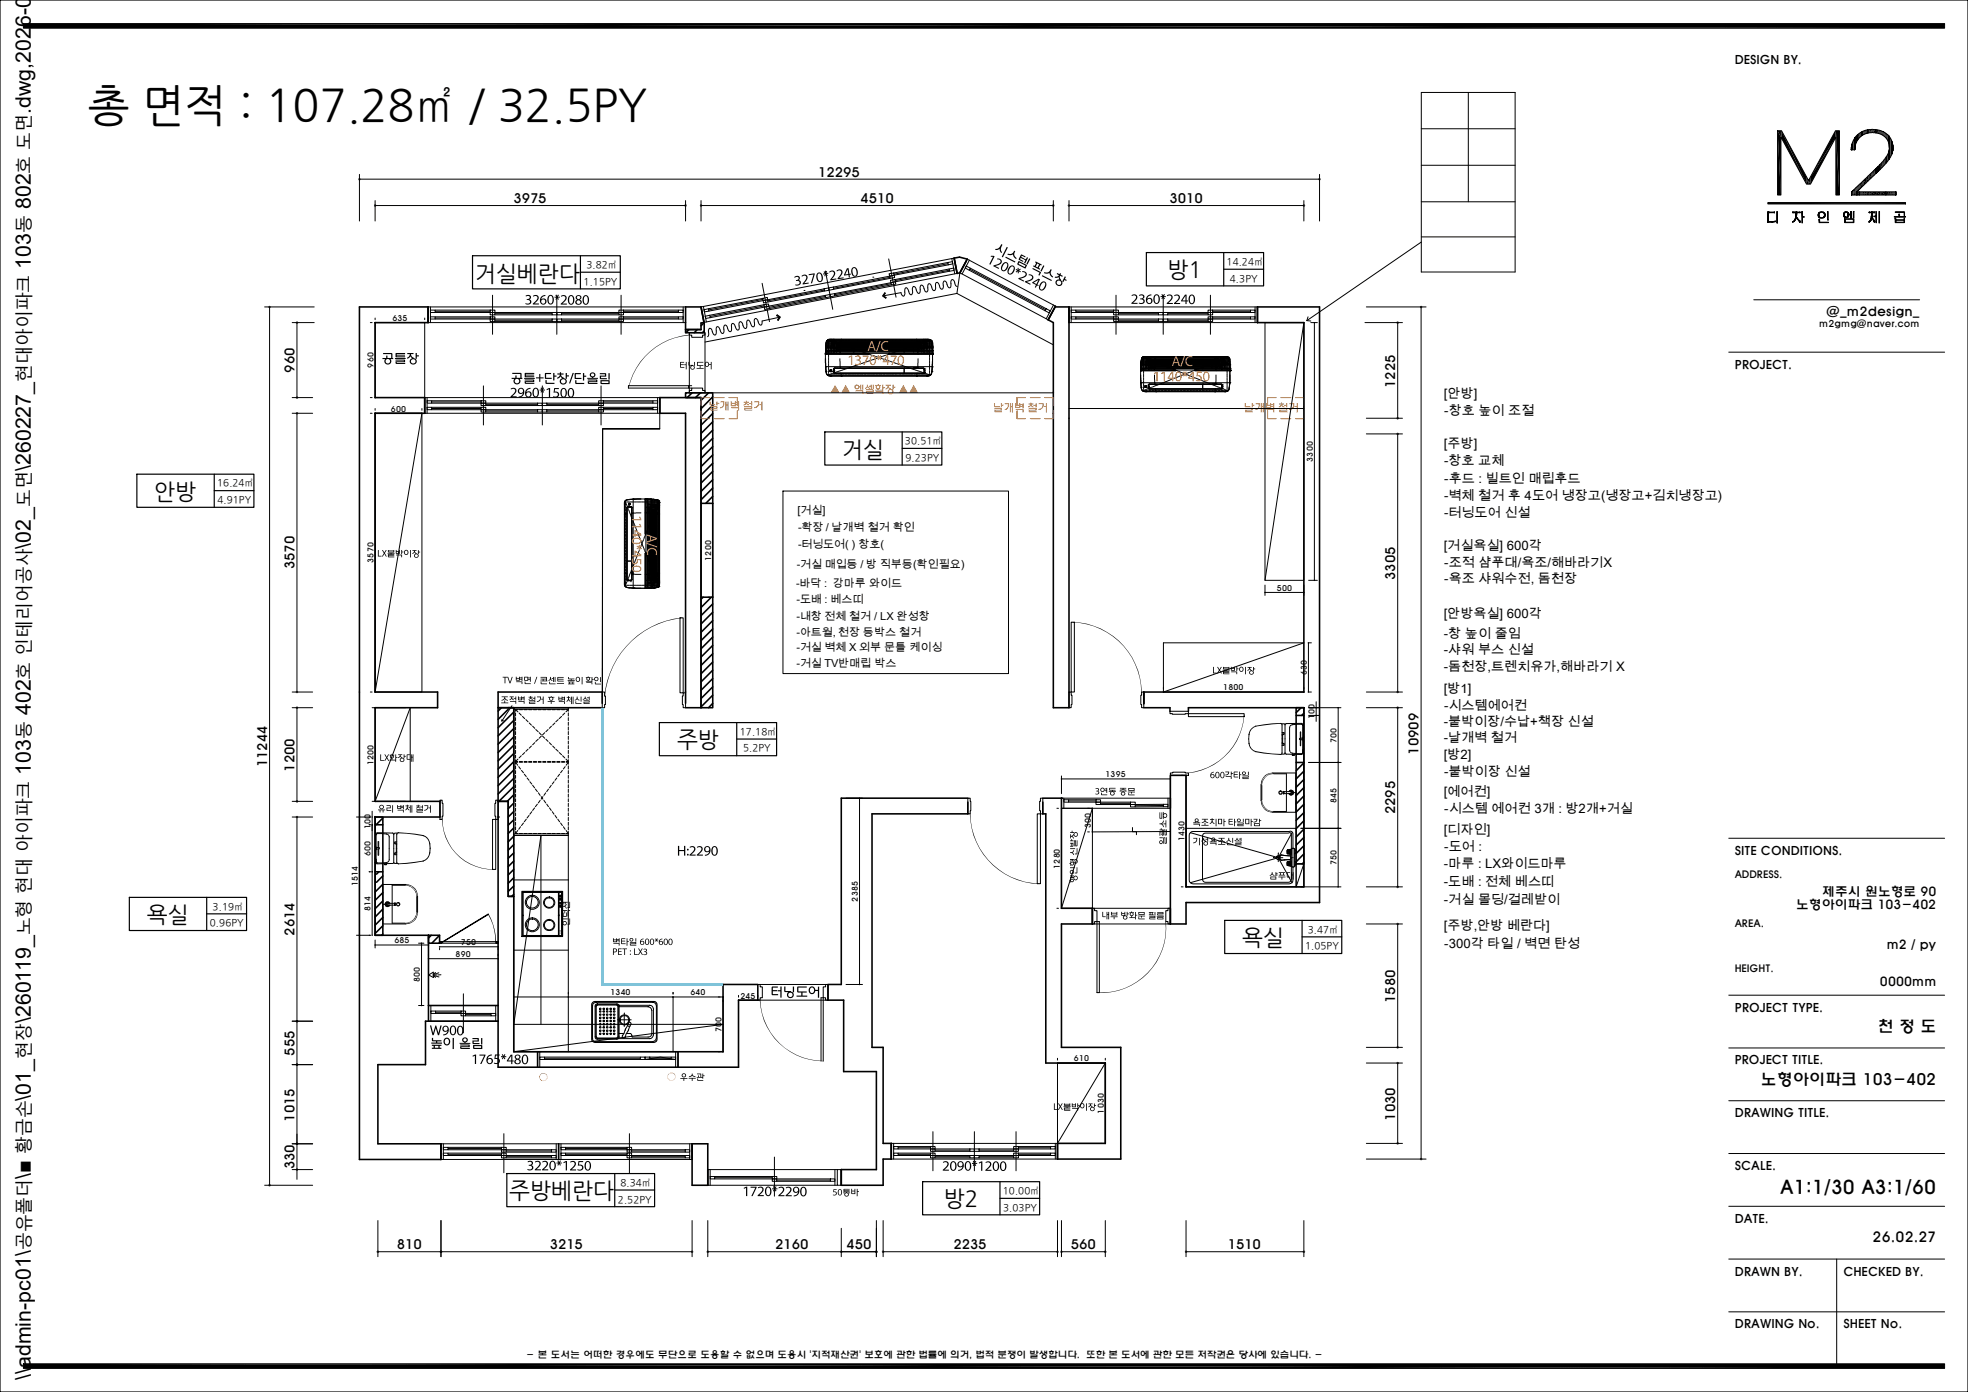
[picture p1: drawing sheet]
<svg xmlns="http://www.w3.org/2000/svg" width="420mm" height="297mm" viewBox="0 0 420 297" stroke-linecap="round" stroke-linejoin="round" font-family="sans-serif">
<defs><g id="words">
<text font-size="9.5" x="18.7" y="25.6">총 면적 : 107.28㎡ / 32.5PY</text>
<g font-size="4.8">
<text x="101.4" y="59.9">거실베란다</text>
<text x="249.2" y="59.2">방1</text>
<text x="179.7" y="97.4">거실</text>
<text x="32.9" y="106.5">안방</text>
<text x="144.5" y="159.4">주방</text>
<text x="31.4" y="196.7">욕실</text>
<text x="265.1" y="201.7">욕실</text>
<text x="108.7" y="255.7">주방베란다</text>
<text x="201.4" y="257.4">방2</text>
</g>
<g font-size="4.5">
<text x="6.6" y="24.3" transform="rotate(-90 6.6 24.3)">.dwg,2026-02</text>
<text x="6.6" y="44.7" transform="rotate(-90 6.6 44.7)">802</text>
<text x="6.6" y="57.4" transform="rotate(-90 6.6 57.4)">103</text>
<text x="6.6" y="100.5" transform="rotate(-90 6.6 100.5)">\260227_</text>
<text x="6.6" y="117.1" transform="rotate(-90 6.6 117.1)">\02_</text>
<text x="6.6" y="152.6" transform="rotate(-90 6.6 152.6)">402</text>
<text x="6.6" y="165.3" transform="rotate(-90 6.6 165.3)">103</text>
<text x="6.6" y="218.3" transform="rotate(-90 6.6 218.3)">\260119_</text>
<text x="6.6" y="234.8" transform="rotate(-90 6.6 234.8)">\01_</text>
<text x="6.6" y="251.5" transform="rotate(-90 6.6 251.5)">\■</text>
<text x="6.6" y="294.5" transform="rotate(-90 6.6 294.5)">\\admin-pc01\</text>
</g>
<text font-size="4.1" x="379.9" y="254.7">A1:1/30 A3:1/60</text>
<g font-size="3.8">
<text x="6.6" y="37" transform="rotate(-90 6.6 37)">호 도면</text>
<text x="6.6" y="49.7" transform="rotate(-90 6.6 49.7)">동</text>
<text x="6.6" y="81.5" transform="rotate(-90 6.6 81.5)">현대아이파크</text>
<text x="6.6" y="108.2" transform="rotate(-90 6.6 108.2)">도면</text>
<text x="6.6" y="145" transform="rotate(-90 6.6 145)">호 인테리어공사</text>
<text x="6.6" y="157.7" transform="rotate(-90 6.6 157.7)">동</text>
<text x="6.6" y="199.6" transform="rotate(-90 6.6 199.6)">노형 현대 아이파크</text>
<text x="6.6" y="225.9" transform="rotate(-90 6.6 225.9)">현장</text>
<text x="6.6" y="246.2" transform="rotate(-90 6.6 246.2)">황금손</text>
<text x="6.6" y="266.8" transform="rotate(-90 6.6 266.8)">공유폴더</text>
</g>
<g font-size="3.4">
<text x="400.7" y="220.1">천 정 도</text>
<text x="375.8" y="231.4">노형아이파크 103-402</text>
</g>
<text font-size="3" x="399.6" y="265">26.02.27</text>
<g font-size="2.8">
<text x="174.6" y="37.7">12295</text>
<text x="109.6" y="43.3">3975</text>
<text x="183.6" y="43.3">4510</text>
<text x="249.6" y="43.3">3010</text>
<text x="62.8" y="79.5" transform="rotate(-90 62.8 79.5)">960</text>
<text x="297.7" y="82.8" transform="rotate(-90 297.7 82.8)">1225</text>
<text x="308.1" y="84.9">[안방]</text>
<text x="308.2" y="88.6">-창호 높이 조절</text>
<text x="308.1" y="95.6">[주방]</text>
<text x="308.2" y="99.3">-창호 교체</text>
<text x="308.2" y="103">-후드 : 빌트인 매립후드</text>
<text x="308.2" y="106.7">-벽체 철거 후 4도어 냉장고(냉장고+김치냉장고)</text>
<text x="308.2" y="110.4">-터닝도어 신설</text>
<text x="308.1" y="117.3">[거실욕실] 600각</text>
<text x="62.8" y="121.5" transform="rotate(-90 62.8 121.5)">3570</text>
<text x="297.7" y="123.7" transform="rotate(-90 297.7 123.7)">3305</text>
<text x="308.2" y="121.1">-조적 샴푸대/욕조/해바라기X</text>
<text x="308.2" y="124.5">-욕조 샤워수전, 돔천장</text>
<text x="308.1" y="131.9">[안방욕실] 600각</text>
<text x="308.1" y="136.1">-창 높이 줄임</text>
<text x="308.1" y="139.6">-샤워 부스 신설</text>
<text x="308.1" y="143.1">-돔천장,트렌치유가,해바라기 X</text>
<text x="308.1" y="147.9">[방1]</text>
<text x="308.1" y="154.9">-붙박이장/수납+책장 신설</text>
<text x="308.2" y="151.6">-시스템에어컨</text>
<text x="302.7" y="161" transform="rotate(-90 302.7 161)">10909</text>
<text x="308.1" y="161.9">[방2]</text>
<text x="308.1" y="158.3">-날개벽 철거</text>
<text x="57" y="163.7" transform="rotate(-90 57 163.7)">11244</text>
<text x="62.8" y="164.7" transform="rotate(-90 62.8 164.7)">1200</text>
<text x="308.2" y="165.6">-붙박이장 신설</text>
<text x="297.7" y="173.7" transform="rotate(-90 297.7 173.7)">2295</text>
<text x="308.1" y="169.8">[에어컨]</text>
<text x="308.2" y="173.5">-시스템 에어컨 3개 : 방2개+거실</text>
<text x="308.1" y="177.9">[디자인]</text>
<text x="308.1" y="185.3">-마루 : LX와이드마루</text>
<text x="308.2" y="181.6">-도어 :</text>
<text x="308.1" y="189">-도배 : 전체 베스띠</text>
<text x="308.1" y="193">-거실 몰딩/걸레받이</text>
<text x="62.8" y="199.7" transform="rotate(-90 62.8 199.7)">2614</text>
<text x="308.1" y="198.5">[주방,안방 베란다]</text>
<text x="308.2" y="202.2">-300각 타일 / 벽면 탄성</text>
<text x="297.7" y="214" transform="rotate(-90 297.7 214)">1580</text>
<text x="62.8" y="225.2" transform="rotate(-90 62.8 225.2)">555</text>
<text x="62.8" y="239.3" transform="rotate(-90 62.8 239.3)">1015</text>
<text x="297.7" y="239.1" transform="rotate(-90 297.7 239.1)">1030</text>
<text x="62.8" y="249.5" transform="rotate(-90 62.8 249.5)">330</text>
<text x="84.7" y="266.5">810</text>
<text x="117.3" y="266.5">3215</text>
<text x="165.4" y="266.5">2160</text>
<text x="180.6" y="266.5">450</text>
<text x="203.5" y="266.5">2235</text>
<text x="228.5" y="266.5">560</text>
<text x="262" y="266.5">1510</text>
</g>
<g font-size="2.7">
<text x="389.8" y="67.4">@_m2design_</text>
<text x="388.9" y="191.1">제주시 원노형로 90</text>
<text x="383.3" y="193.9">노형아이파크 103-402</text>
<text x="402.6" y="202.4">m2 / py</text>
<text x="401.2" y="210.3">0000mm</text>
</g>
<g font-size="2.6">
<text x="370.2" y="13.7">DESIGN BY.</text>
<text x="370.2" y="78.7">PROJECT.</text>
<text x="370.2" y="182.4">SITE CONDITIONS.</text>
<text x="370.2" y="215.9">PROJECT TYPE.</text>
<text x="370.2" y="227.1">PROJECT TITLE.</text>
<text x="370.2" y="238.4">DRAWING TITLE.</text>
<text x="370.2" y="249.6">SCALE.</text>
<text x="370.2" y="260.9">DATE.</text>
<text x="370.2" y="272.2">DRAWN BY.</text>
<text x="393.4" y="272.2">CHECKED BY.</text>
<text x="370.2" y="283.4">DRAWING No.</text>
<text x="393.4" y="283.4">SHEET No.</text>
</g>
<g font-size="2.3">
<text x="170.2" y="109.6">[거실]</text>
<text x="170.3" y="113.3">-확장 / 날개벽 철거 확인</text>
<text x="170.3" y="117">-터닝도어( ) 창호(</text>
<text x="169.9" y="125.3">-바닥 : 강마루 와이드</text>
<text x="170.1" y="121.1">-거실 매입등 / 방 직부등(확인필요)</text>
<text x="170" y="128.7">-도배 : 베스띠</text>
<text x="170" y="132.2">-내창 전체 철거 / LX 완성창</text>
<text x="170" y="135.7">-아트월, 천장 등박스 철거</text>
<text x="170" y="139">-거실 벽체 X 외부 문틀 케이싱</text>
<text x="170" y="142.2">-거실 TV반매립 박스</text>
</g>
<g font-size="2.2">
<text x="370.2" y="187.4">ADDRESS.</text>
<text x="370.2" y="197.7">AREA.</text>
<text x="370.2" y="207.3">HEIGHT.</text>
</g>
<g font-size="2.1">
<text x="125.1" y="57.2">3.82㎡</text>
<text x="261.7" y="56.6">14.24㎡</text>
<text x="124.5" y="60.7">1.15PY</text>
<text x="262.5" y="60.1">4.3PY</text>
<text x="193.1" y="94.8">30.51㎡</text>
<text x="193.2" y="98.3">9.23PY</text>
<text x="46.3" y="103.8">16.24㎡</text>
<text x="46.4" y="107.4">4.91PY</text>
<text x="157.9" y="156.8">17.18㎡</text>
<text x="158.6" y="160.3">5.2PY</text>
<text x="44.8" y="197.6">0.96PY</text>
<text x="45.4" y="194.1">3.19㎡</text>
<text x="278.5" y="202.6">1.05PY</text>
<text x="279.1" y="199">3.47㎡</text>
<text x="131.9" y="256.6">2.52PY</text>
<text x="132.4" y="253">8.34㎡</text>
<text x="214" y="254.8">10.00㎡</text>
<text x="214.1" y="258.3">3.03PY</text>
</g>
<g font-size="2">
<text x="388.2" y="69.8">m2gmg@naver.com</text>
<text x="112.3" y="289.7">- 본 도서는 어떠한 경우에도 무단으로 도용할 수 없으며 도용시 '지적재산권' 보호에 관한 법률에 의거, 법적 분쟁이 발생합니다. 또한 본 도서에 관한 모든 저작권은 당사에 있습니다. -</text>
</g>
<g font-size="1.7">
<text x="83.7" y="68.5">635</text>
<text x="79.7" y="78.4" transform="rotate(-90 79.7 78.4)">960</text>
<text x="83.4" y="87.8">600</text>
<text x="280.2" y="98.5" transform="rotate(-90 280.2 98.5)">3300</text>
<text x="151.8" y="119.6" transform="rotate(-90 151.8 119.6)">1200</text>
<text x="79.7" y="120.1" transform="rotate(-90 79.7 120.1)">3570</text>
<text x="272.5" y="126.1">500</text>
<text x="261.1" y="147.3">1800</text>
<text x="278.9" y="144" transform="rotate(-90 278.9 144)">630</text>
<text x="280.5" y="153.5" transform="rotate(-90 280.5 153.5)">100</text>
<text x="285.2" y="158.5" transform="rotate(-90 285.2 158.5)">700</text>
<text x="79.7" y="163.2" transform="rotate(-90 79.7 163.2)">1200</text>
<text x="235.9" y="165.9">1395</text>
<text x="285.2" y="171.3" transform="rotate(-90 285.2 171.3)">845</text>
<text x="79.1" y="176.8" transform="rotate(-90 79.1 176.8)">100</text>
<text x="232.8" y="176.6" transform="rotate(-90 232.8 176.6)">300</text>
<text x="252.8" y="179.5" transform="rotate(-90 252.8 179.5)">1430</text>
<text x="79.1" y="182.6" transform="rotate(-90 79.1 182.6)">600</text>
<text x="226.2" y="185.4" transform="rotate(-90 226.2 185.4)">1280</text>
<text x="285.2" y="184.7" transform="rotate(-90 285.2 184.7)">750</text>
<text x="76.4" y="189.1" transform="rotate(-90 76.4 189.1)">1514</text>
<text x="79.1" y="194.4" transform="rotate(-90 79.1 194.4)">814</text>
<text x="183.1" y="192.4" transform="rotate(-90 183.1 192.4)">2385</text>
<text x="84.2" y="201.3">685</text>
<text x="98.4" y="201.7">750</text>
<text x="89.6" y="209.5" transform="rotate(-90 89.6 209.5)">800</text>
<text x="97.2" y="204.2">890</text>
<text x="130.3" y="212.4">1340</text>
<text x="147.4" y="212.4">640</text>
<text x="158" y="213.1">245</text>
<text x="154" y="220.2" transform="rotate(-90 154 220.2)">700</text>
<text x="229.2" y="226.5">610</text>
<text x="235.5" y="237.6" transform="rotate(-90 235.5 237.6)">1030</text>
</g>
<text font-size=".3" x="119.7" y="199.3" transform="rotate(-90 119.7 199.3)">Miele</text>
</g></defs>
<g fill="none" stroke="#000" stroke-width=".21">
<path d="M76.7 37.2v10M76.7 38.2h204.9M281.6 37.2v10M80.1 42.8v4.4M80.1 43.9h66.2M146.3 42.8v4.4M149.6 43.9h75.2M149.6 42.8v4.4M176.1 57.8l1.6 8.2M186.3 59.1h.1M189.7 55.2l1.5 8.2M189.7 58.4l1.1-.1v.4l-.9 .2z"/>
<path d="M189.9 58.9l.9-.2 .1 .5-1 .2zM189.9 58.9l-12.1 2.4M189.9 59.2l-12 2.3M189.9 59.4l-12 2.3M190 59.8l1-.2 .1 .5-1 .2zM202.3 56l.9-.2 .1 .5-.9 .2zM202.3 56l-11.5 2.3M202.3 56.3l-11.5 2.2M202.4 56.5l-11.6 2.2M202.5 57.4l1-.2 .1 .5-1 .2zM202.5 57.4l-11.5 2.2M202.6 57.7l-11.5 2.2"/>
<path d="M202.6 57.9l-11.5 2.2M203.1 55.2l.7 3.2M206.2 56.8l.9 .4-.3 .5-.8-.5zM206.4 55.3l18.9 10-1.6 2.9-18.8-10zM206.8 57.7l16.2 8.6M206.9 55.5l-1.6 3M207 57.4l16.1 8.7M207.1 57.2l16.2 8.7M224.8 42.8v4.4M228.1 43.9h50.2M228.1 42.8v4.4M278.3 42.8v4.4"/>
<path d="M56.5 65.5h10.6M57.5 65.5v187.4M62.4 68.8h4.7M63.4 68.8v16M90.6 68.8v19.4h50.2v-3.4h-50.2M91.4 65.5h54.9v3.3h-54.9zM91.9 66.2h1v.5h-1zM91.9 67.6h1v.5h-1zM91.9 65.5v3.3M92.9 66.2h11.7M92.9 66.4h11.7M92.9 66.7h11.7"/>
<path d="M92.9 67.6h11.7M92.9 67.9h11.7M92.9 68.1h11.7M104.6 66.2h1v.5h-1zM104.6 66.7h1v.5h-1zM104.6 67.6h1v.5h-1zM104.6 68.1h1v.5h-1zM105.1 63v8.3M105.6 66.7h12.2M105.6 66.9h12.2M105.6 67.2h12.2M105.6 68.1h12.2"/>
<path d="M105.6 68.3h12.2M105.6 68.6h12.2M117.8 66.7h1v.5h-1zM117.8 68.1h1v.5h-1zM118.8 66.7h1v.5h-1zM118.8 68.1h1v.5h-1zM118.8 63v8.3M119.8 66.7h12.3M119.8 66.9h12.3M119.8 67.2h12.3M119.8 68.1h12.3M119.8 68.3h12.3"/>
<path d="M119.8 68.6h12.3M132.1 66.2h1v.5h-1zM132.1 66.7h1v.5h-1zM132.1 67.6h1v.5h-1zM132.1 68.1h1v.5h-1zM132.5 63v8.3M133.1 66.2h11.7M133.1 66.4h11.7M133.1 66.7h11.7M133.1 67.6h11.7M133.1 67.9h11.7M133.1 68.1h11.7"/>
<path d="M144.8 66.2h1v.5h-1zM144.8 67.6h1v.5h-1zM145.8 65.5v3.3M147.1 71v12.8M147.1 71h3.4v.5h-.6v.5h-2.3v-.5h-.5zM149.6 65.5l54-10.4 .7 3.2-54.1 10.5zM150.1 65.4l.6 3.3M150.2 66.1l1-.2 .1 .5-1 .1zM150.5 71v12.8M150.5 67.5l1-.2 .1 .5-1 .1zM162.6 60.5l1.6 8.1M162.8 63.7l.9-.2 .1 .5-.9 .1z"/>
<path d="M162.8 63.7l-11.6 2.2M162.8 63.9l-11.5 2.2M162.9 64.1l.9-.1 .1 .4-1 .2zM162.9 64.1l-11.6 2.3M163 65l1-.1 .1 .4-1 .2zM163 65l-11.5 2.3M163.1 65.3l-11.5 2.2M163.1 65.5l1-.2 .1 .5-1 .2zM163.1 65.5l-11.5 2.3M171.6 62h.1M175.9 61.6l.9-.2 .2 .5-1.1 .2zM175.9 61.6l-12.1 2.4"/>
<path d="M175.9 61.9l-12 2.3M175.9 62.1l-12 2.3M176.1 63l1-.2 .1 .5-1 .2zM176.1 63l-12 2.3M176.2 63.2l-12 2.4M176.2 63.5l-12 2.3M176.8 61.4l1-.1 .1 .4-.9 .2zM177.1 62.8l1-.1 .1 .4-1 .2zM190.1 60.3l1-.2 .1 .5-1 .2zM190.1 60.3l-12 2.4M190.2 60.5l-12.1 2.4M190.2 60.8l-12 2.3"/>
<path d="M223.3 65.9l.9 .4-.3 .5-.9-.5zM224.8 65.1l-1.5 2.9M228.1 65.5h40.3v3.3h-40.3zM228.6 66.2h1v.5h-1zM228.6 67.6h1v.5h-1zM228.6 65.5v3.3M229.6 66.2h8.1M229.6 66.4h8.1M229.6 66.7h8.1M229.6 67.6h8.1M229.6 67.9h8.1M229.6 68.1h8.1"/>
<path d="M237.7 66.2h1v.5h-1zM237.7 66.7h1v.5h-1zM237.7 67.6h1v.5h-1zM237.7 68.1h1v.5h-1zM238.2 63v8.3M238.7 66.7h8.5M238.7 66.9h8.5M238.7 67.2h8.5M238.7 68.1h8.5M238.7 68.3h8.5M238.7 68.6h8.5M247.2 66.7h1v.5h-1z"/>
<path d="M247.2 68.1h1v.5h-1zM248.2 66.7h1v.5h-1zM248.2 68.1h1v.5h-1zM248.2 63v8.3M249.2 66.7h8.6M249.2 66.9h8.6M249.2 67.2h8.6M249.2 68.1h8.6M249.2 68.3h8.6M249.2 68.6h8.6M257.8 66.2h1v.5h-1zM257.8 66.7h1v.5h-1z"/>
<path d="M257.8 67.6h1v.5h-1zM257.8 68.1h1v.5h-1zM258.3 63v8.3M258.8 66.2h8.1M258.8 66.4h8.1M258.8 66.7h8.1M258.8 67.6h8.1M258.8 67.9h8.1M258.8 68.1h8.1M266.9 66.2h.9v.5h-.9zM266.9 67.6h.9v.5h-.9zM267.8 65.5v3.3"/>
<path d="M291.3 68.8h8M291.6 65.5h12.7M298.3 68.8v20.4M303.3 65.5v181.8M62.4 84.8h4.3M62.4 88.2h4.3M63.4 88.2v59.5M79 88.2h.4M80.1 88.2h9.9v59.5h-9.9zM80.1 88.2v59.5l9.9-59.5M91.1 85.5h1v.5h-1zM91.1 86.9h1v.5h-1z"/>
<path d="M91.1 84.8v3.4M92.1 85.5h10.6M92.1 85.8h10.6M92.1 86h10.6M92.1 86.9h10.6M92.1 87.2h10.6M92.1 87.4h10.6M102.7 85.5h1v.5h-1zM102.7 86h1v.5h-1zM102.7 86.9h1v.5h-1zM102.7 87.4h1v.5h-1zM103.2 82.3v8.4"/>
<path d="M103.7 86h11M103.7 86.3h11M103.7 86.5h11M103.7 87.4h11M103.7 87.7h11M103.7 87.9h11M114.7 86h1v.5h-1zM114.7 87.4h1v.5h-1zM115.7 86h1v.5h-1zM115.7 87.4h1v.5h-1zM115.7 82.3v8.4M116.7 86h11.1"/>
<path d="M116.7 86.3h11.1M116.7 86.5h11.1M116.7 87.4h11.1M116.7 87.7h11.1M116.7 87.9h11.1M127.8 85.5h1v.5h-1zM127.8 86h1v.5h-1zM127.8 86.9h1v.5h-1zM127.8 87.4h1v.5h-1zM128.3 82.3v8.4M128.8 85.5h10.5M128.8 85.8h10.5"/>
<path d="M128.8 86h10.5M128.8 86.9h10.5M128.8 87.2h10.5M128.8 87.4h10.5M139.3 85.5h1v.5h-1zM139.3 86.9h1v.5h-1zM140.3 84.8v3.4M146.9 82.3v.5M147.6 82.3h-13.5v.5h13.5M147.6 82.8h2.3v.5h.6v.5h-3.4v-.5h.5zM291.6 89.2h7.7M291.6 92.6h7.7"/>
<path d="M298.3 92.6v55.1M145.1 131.8h.7v16h-.7zM228.6 132.8h.7v14.9h-.7zM62.4 147.7h4.3M62.4 151h4.3M63.4 151v20M79 147.7h.4M79.4 151h7.1M80.1 151v20l7.4-20v20M107.1 153.5v.3M107.4 153.7l-.3 .1M109.3 150.6l-2.2 3.2"/>
<path d="M128.5 147.7h.5v.8h.2v1.8h-.2v.7h-.5zM145.8 147.8h.5v3.2h-.5v-.7h-.2v-1.8h.2zM228.1 147.7h.5v.6h.2v2h-.2v.7h-.5zM243.6 147.7h.5v3.3h-.5v-.7h-.1v-2h.1zM244.1 147.7v2.5M249.7 151.8h3.9v.5l-3.4 .1v-.1h-.5zM253.6 152.3h11.9v.6h-11.9zM273.5 154.4l.7 .1v.1v6.1l-.2 .2h-.5M273.6 158.6l.5 .1v.3h-.5M273.6 156.3h.5v.4h-.5M273.6 158.5l.1 .1M273.6 154.7v6"/>
<path d="M273.7 156.7l-.1 .2M273.7 156.9v1.6M274.5 154.4l3.4-.1 .1 .3v2.9M275.2 155.2v4.9M277.5 156.2v1.3M277.5 157.8v1.3M277.6 156.2v1.3M277.6 157.8v1.3M277.9 157.5l.1 .1M277.9 157.5l-.6 .1v.2l.6 .1M277.9 157.5v.4M278 157.8v2.9l-.1 .3-3.4-.1"/>
<path d="M278 157.6v.2M278 157.8l.1 .1M278 157.8l-.1 .1M278.1 157.5l-.1 .1M278.3 157.3h-.2v.8h.2M279.3 151h6.9M279.3 152.7h2.2M280.9 149.7v4.2M285.6 151v38.2M291.6 147.7h7.7M291.6 151h7.7M298.3 151v38.2"/>
<path d="M62.4 171h4.3M62.4 174.3h4.3M63.4 174.3v77.3M76.1 174.3h2.9M76.7 174.3v25.3M79.4 171h7.1M93.9 170.7h.5v.7h.1v2.8h-.1v.6h-.5zM105.1 174.8h.7v10.7h-.7zM105.8 170.7h.5v4.1h-.5v-.6h-.2v-2.8h.2zM180.6 170.3h3.5M183.4 170.3v39.8M206.5 170.3h.6v.7h.1l-.1 2.7h-.6z"/>
<path d="M221.4 173.7h.6v14.9h-.6zM222 170.3h.5v3.4h-.5v-.7h-.1v-2h.1zM249.8 164.9h.5v-.1h2.6v.1h.7v.5h-3.8zM252.1 165.4h.4M253.1 165.4v23.8M269.1 167.4v3.4M269.3 167.6v3M271.6 164.9h4.9v8.4h-4.9M271.8 165.1h2.7v8h-2.7M273.3 168.8l.3 .3-.2 .3-.4-.1v-.2l.3-.3M273.9 168.9h.1l-.1 .5zM273.9 169.3h1.6"/>
<path d="M273.9 168.9h1.6M274.1 168.9l-.1 .4M275.1 168.9a.49 .49 0 0 1 .7-.2 .49 .49 0 0 1 0 .8 .49 .49 0 0 1-.7-.2M275.2 168.9l.4-.2a.44 .44 0 0 1 .3 .3 .44 .44 0 0 1-.1 .5h-.5l-.1-.2M275.3 168.9h.4l.1 .1-.1 .4-.3-.1M275.5 169.1h1M275.8 161v.1M275.9 161.2h.2M276.2 161v.1M277.6 176.7h8.6M278 160.1v.4M279.3 162.7h6.9"/>
<path d="M76.1 199.6h2.9M233.1 193.8h.5v.5h.5v2.3h-.5v.5h-.5zM233.1 197.1h16.7M233.1 197.1v-3.3h16.7v3.3M234.1 196.6h.5v15.2h-.5zM249.3 193.8h.5v3.3h-.5v-.5h-.5v-2.3h.5zM252.1 189.2h.4M277.6 189.2h8.6M291.6 189.2h7.7M291.6 197.1h7.7M298.3 197.1v26.4M62.4 217.9h4.3"/>
<path d="M80.1 200.6v1.7M80.1 201.6h11.3M91.4 217.9h14.9M91.4 214.5h14.9M91.4 200.6v1.7M91.4 203.6v.3M91.4 204.6h14.9M91.9 215.7h1.1v.5h-1.1zM91.9 214.5v3.4M93 215.7h5.4M93 216h5.4M93 216.2h5.4"/>
<path d="M98.4 215.7h1v.5h-1zM98.4 216.2h1v.5h-1zM98.9 212v8.4M99.4 216.2h5.4M99.4 216.5h5.4M99.4 216.7h5.4M104.8 216.2h1v.5h-1zM105.8 214.5v3.4M106.3 203.6v.3M161.7 213.4v-3.3h15v3.3M161.7 213.4h15M161.7 210.1h.5v.5h.5v2.3h-.5v.5h-.5z"/>
<path d="M176.2 210.1h.5v3.3h-.5v-.5h-.5v-2.3h.5zM180.6 210.1h3.5M62.4 227.2h4.3M114.7 227.7v-3.3h30v3.3M115.2 225.6h1v.5h-1zM115.2 224.4v3.3M116.2 225.6h20.5M116.2 225.8h20.5M116.2 226.1h20.5M136.7 225.6h1v.5h-1zM137.7 225.6h1v.5h-1zM138.7 225.6h4.5"/>
<path d="M138.7 225.8h4.5M138.7 226.1h4.5M143.2 225.6h1v.5h-1zM144.2 224.4v3.3M175.2 226.4v-13.5h.5v13.5M291.6 223.5h7.7M291.6 226.8h7.7M298.3 226.8v17.2M56.5 252.9h10.2M62.4 244.1h4.3M62.4 249.6h4.3M94.1 244.1h53.6v3.3h-53.6z"/>
<path d="M94.6 244.8h1v.5h-1zM94.6 246h1v.5h-1zM94.6 244.1v3.3M95.6 244.8h11.4M95.6 245.1h11.4M95.6 245.3h11.4M95.6 246h11.4M95.6 246.3h11.4M95.6 246.5h11.4M107 244.8h1v.5h-1zM107 245.3h1v.5h-1zM107 246h1v.5h-1z"/>
<path d="M107 246.5h1v.6h-1zM107.5 241.9v8.3M108 245.3h9.7M108 245.6h9.7M108 245.8h9.7M108 246.5h9.7M108 246.8h9.7M108 247.1h9.7M117.7 245.3h1v.5h-1zM117.7 246.5h1v.6h-1zM118.7 244.1v3.3M119.2 244.1v3.3"/>
<path d="M119.7 244.8h1v.5h-1zM119.7 246h1v.5h-1zM119.7 244.1v3.3M120.7 244.8h13.1M120.7 245.1h13.1M120.7 245.3h13.1M120.7 246h13.1M120.7 246.3h13.1M120.7 246.5h13.1M133.8 244.8h1v.5h-1zM133.8 245.3h1v.5h-1zM133.8 246h1v.5h-1z"/>
<path d="M133.8 246.5h1v.6h-1zM134.3 241.9v8.3M134.8 245.3h11.4M134.8 245.6h11.4M134.8 245.8h11.4M134.8 246.5h11.4M134.8 246.8h11.4M134.8 247.1h11.4M146.2 245.3h1v.5h-1zM146.2 246.5h1v.6h-1zM147.2 244.1v3.3M151.6 251h.9v.5h-.9z"/>
<path d="M151.6 249.6v3.3M152.5 251h12.3M152.5 251.3h12.3M152.5 251.5h12.3M164.8 251h1v.5h-1zM164.8 251.5h1v.6h-1zM165.3 246.9v8.3M165.8 251.5h11.4M165.8 251.8h11.4M165.8 252.1h11.4M177.2 251.5h1v.6h-1zM178.2 249.6v3.3"/>
<path d="M178.7 249.6h.8v3.3h-.8zM178.7 249.6h-27.7v3.3h27.7M179.5 249.6v3.3M190.2 244h35.5v3.3h-35.5zM190.7 244.6h1v.6h-1zM190.7 246h1v.5h-1zM190.7 244v3.3M191.7 246h6.9M191.7 246.3h6.9M191.7 246.5h6.9M191.7 244.6h6.9M191.7 244.9h6.9"/>
<path d="M191.7 245.2h6.9M198.6 244.6h1v.6h-1zM198.6 245.2h1v.5h-1zM198.6 246h1v.5h-1zM198.6 246.5h1v.6h-1zM199.1 241.5v8.3M199.6 246.5h7.4M199.6 246.8h7.4M199.6 247.1h7.4M199.6 245.2h7.4M199.6 245.4h7.4M199.6 245.7h7.4"/>
<path d="M207 245.2h.9v.5h-.9zM207 246.5h.9v.6h-.9zM207.9 245.2h1.1v.5h-1.1zM207.9 246.5h1.1v.6h-1.1zM207.9 241.5v8.3M209 246.5h7.3M209 246.8h7.3M209 247.1h7.3M209 245.2h7.3M209 245.4h7.3M209 245.7h7.3M216.3 244.6h1v.6h-1z"/>
<path d="M216.3 245.2h1v.5h-1zM216.3 246h1v.5h-1zM216.3 246.5h1v.6h-1zM216.8 241.5v8.3M217.3 246h6.9M217.3 246.3h6.9M217.3 246.5h6.9M217.3 244.6h6.9M217.3 244.9h6.9M217.3 245.2h6.9M224.2 244.6h1v.6h-1zM224.2 246h1v.5h-1z"/>
<path d="M225.2 244v3.3M291.6 244h7.7M291.6 247.3h12.7M80.6 260.4v7.7M80.6 267.1h67.1M94.1 260.4v7.7M147.7 260.4v7.7M151 267.1h36M151 260.4v7.7M179.5 262.1v6M187 260.4v7.7M188.5 267.1h37.2"/>
<path d="M188.5 260.4v7.7M225.7 260.4v7.7M226.5 267.1h9.4M226.5 260.4v7.7M235.9 260.4v7.7M253.1 267.1h25.2M253.1 260.4v7.7M278.3 260.4v7.7"/>
</g>
<g fill="#000">
<path d="M76.5 38.2h.2l-.2 .2z" fill-rule="evenodd"/>
<path d="M76.5 38.1l.2 .1h-.2z" fill-rule="evenodd"/>
<path d="M76.5 38.4l.2-.2-.1 .3z" fill-rule="evenodd"/>
<path d="M76.5 38.1l.1-.1 .1 .2z" fill-rule="evenodd"/>
<path d="M76.7 38.2l.1 .3h-.2z" fill-rule="evenodd"/>
<path d="M76.6 38h.2l-.1 .2z" fill-rule="evenodd"/>
<path d="M76.7 38.2l.2 .2-.1 .1z" fill-rule="evenodd"/>
<path d="M76.8 38l.1 .1-.2 .1z" fill-rule="evenodd"/>
<path d="M76.7 38.2h.3l-.1 .2z" fill-rule="evenodd"/>
<path d="M76.7 38.2l.2-.1 .1 .1z" fill-rule="evenodd"/>
<path d="M281.3 38.2h.3l-.2 .2z" fill-rule="evenodd"/>
<path d="M281.4 38.4l.2-.2-.1 .3z" fill-rule="evenodd"/>
<path d="M281.4 38.1l.2 .1h-.3z" fill-rule="evenodd"/>
<path d="M281.6 38.2l.1 .3h-.2z" fill-rule="evenodd"/>
<path d="M281.4 38.1l.1-.1 .1 .2z" fill-rule="evenodd"/>
<path d="M281.6 38.2l.2 .2-.1 .1z" fill-rule="evenodd"/>
<path d="M281.5 38h.2l-.1 .2z" fill-rule="evenodd"/>
<path d="M281.6 38.2h.3l-.1 .2z" fill-rule="evenodd"/>
<path d="M281.7 38l.1 .1-.2 .1z" fill-rule="evenodd"/>
<path d="M281.6 38.2l.2-.1 .1 .1z" fill-rule="evenodd"/>
<path d="M79.8 43.9h.3l-.3 .1z" fill-rule="evenodd"/>
<path d="M79.8 43.7l.3 .2h-.3z" fill-rule="evenodd"/>
<path d="M79.8 44l.3-.1-.1 .2z" fill-rule="evenodd"/>
<path d="M79.8 43.7l.2-.1 .1 .3z" fill-rule="evenodd"/>
<path d="M80.1 43.9v.2h-.1z" fill-rule="evenodd"/>
<path d="M80 43.6h.1v.3z" fill-rule="evenodd"/>
<path d="M80.1 43.9l.2 .1-.2 .1z" fill-rule="evenodd"/>
<path d="M80.1 43.6l.2 .1-.2 .2z" fill-rule="evenodd"/>
<path d="M80.1 43.9h.2v.1z" fill-rule="evenodd"/>
<path d="M80.1 43.9l.2-.2v.2z" fill-rule="evenodd"/>
<path d="M146 43.9h.3l-.2 .1z" fill-rule="evenodd"/>
<path d="M146.1 44l.2-.1-.1 .2z" fill-rule="evenodd"/>
<path d="M146.1 43.7l.2 .2h-.3z" fill-rule="evenodd"/>
<path d="M146.3 43.9l.1 .2h-.2z" fill-rule="evenodd"/>
<path d="M146.1 43.7l.1-.1 .1 .3z" fill-rule="evenodd"/>
<path d="M146.3 43.9l.2 .1-.1 .1z" fill-rule="evenodd"/>
<path d="M146.2 43.6h.2l-.1 .3z" fill-rule="evenodd"/>
<path d="M146.3 43.9h.3l-.1 .1z" fill-rule="evenodd"/>
<path d="M146.4 43.6l.1 .1-.2 .2z" fill-rule="evenodd"/>
<path d="M146.3 43.9l.2-.2 .1 .2z" fill-rule="evenodd"/>
<path d="M149.4 43.9h.2l-.2 .1z" fill-rule="evenodd"/>
<path d="M149.4 43.7l.2 .2h-.2z" fill-rule="evenodd"/>
<path d="M149.4 44l.2-.1-.1 .2z" fill-rule="evenodd"/>
<path d="M149.4 43.7l.1-.1 .1 .3z" fill-rule="evenodd"/>
<path d="M149.6 43.9l.1 .2h-.2z" fill-rule="evenodd"/>
<path d="M149.5 43.6h.2l-.1 .3z" fill-rule="evenodd"/>
<path d="M149.6 43.9l.2 .1-.1 .1z" fill-rule="evenodd"/>
<path d="M149.7 43.6l.1 .1-.2 .2z" fill-rule="evenodd"/>
<path d="M149.6 43.9h.3l-.1 .1z" fill-rule="evenodd"/>
<path d="M149.6 43.9l.2-.2 .1 .2z" fill-rule="evenodd"/>
<path d="M224.5 43.9h.3l-.2 .1z" fill-rule="evenodd"/>
<path d="M224.6 44l.2-.1-.1 .2z" fill-rule="evenodd"/>
<path d="M224.6 43.7l.2 .2h-.3z" fill-rule="evenodd"/>
<path d="M224.8 43.9l.1 .2h-.2z" fill-rule="evenodd"/>
<path d="M224.6 43.7l.1-.1 .1 .3z" fill-rule="evenodd"/>
<path d="M224.8 43.9l.2 .1-.1 .1z" fill-rule="evenodd"/>
<path d="M224.7 43.6h.2l-.1 .3z" fill-rule="evenodd"/>
<path d="M224.8 43.9h.2v.1z" fill-rule="evenodd"/>
<path d="M224.9 43.6l.1 .1-.2 .2z" fill-rule="evenodd"/>
<path d="M224.8 43.9l.2-.2v.2z" fill-rule="evenodd"/>
<path d="M227.8 43.9h.3l-.2 .1z" fill-rule="evenodd"/>
<path d="M227.9 43.7l.2 .2h-.3z" fill-rule="evenodd"/>
<path d="M227.9 44l.2-.1-.1 .2z" fill-rule="evenodd"/>
<path d="M227.9 43.7l.1-.1 .1 .3z" fill-rule="evenodd"/>
<path d="M228.1 43.9l.1 .2h-.2z" fill-rule="evenodd"/>
<path d="M228 43.6h.2l-.1 .3z" fill-rule="evenodd"/>
<path d="M228.1 43.9l.2 .1-.1 .1z" fill-rule="evenodd"/>
<path d="M228.2 43.6l.1 .1-.2 .2z" fill-rule="evenodd"/>
<path d="M228.1 43.9h.3l-.1 .1z" fill-rule="evenodd"/>
<path d="M228.1 43.9l.2-.2 .1 .2z" fill-rule="evenodd"/>
<path d="M278 43.9h.3l-.3 .1z" fill-rule="evenodd"/>
<path d="M278 44l.3-.1-.1 .2z" fill-rule="evenodd"/>
<path d="M278 43.7l.3 .2h-.3z" fill-rule="evenodd"/>
<path d="M278.3 43.9v.2h-.1z" fill-rule="evenodd"/>
<path d="M278 43.7l.2-.1 .1 .3z" fill-rule="evenodd"/>
<path d="M278.3 43.9l.2 .1-.2 .1z" fill-rule="evenodd"/>
<path d="M278.2 43.6h.1v.3z" fill-rule="evenodd"/>
<path d="M278.3 43.9h.3l-.1 .1z" fill-rule="evenodd"/>
<path d="M278.3 43.6l.2 .1-.2 .2z" fill-rule="evenodd"/>
<path d="M278.3 43.9l.2-.2 .1 .2z" fill-rule="evenodd"/>
<path d="M57.3 65.4l.2 .1-.2 .1z" fill-rule="evenodd"/>
<path d="M57.3 65.6l.2-.1-.1 .2z" fill-rule="evenodd"/>
<path d="M57.4 65.3l.1 .2-.2-.1z" fill-rule="evenodd"/>
<path d="M57.5 65.5v.3l-.1-.1z" fill-rule="evenodd"/>
<path d="M57.5 65.5l.2 .2-.2 .1z" fill-rule="evenodd"/>
<path d="M57.4 65.3l.1-.1v.3z" fill-rule="evenodd"/>
<path d="M57.5 65.5l.3 .1-.1 .1z" fill-rule="evenodd"/>
<path d="M57.5 65.2l.2 .1-.2 .2z" fill-rule="evenodd"/>
<path d="M57.5 65.5l.3-.1v.2z" fill-rule="evenodd"/>
<path d="M57.7 65.3l.1 .1-.3 .1z" fill-rule="evenodd"/>
<path d="M63.1 68.7l.3 .1-.3 .1z" fill-rule="evenodd"/>
<path d="M63.1 68.9l.3-.1-.2 .2z" fill-rule="evenodd"/>
<path d="M63.2 68.6l.2 .2-.3-.1z" fill-rule="evenodd"/>
<path d="M63.4 68.8v.3l-.2-.1z" fill-rule="evenodd"/>
<path d="M63.4 68.8l.1 .2-.1 .1z" fill-rule="evenodd"/>
<path d="M63.2 68.6h.2v.2z" fill-rule="evenodd"/>
<path d="M63.4 68.8l.2 .1-.1 .1z" fill-rule="evenodd"/>
<path d="M63.4 68.6h.1l-.1 .2z" fill-rule="evenodd"/>
<path d="M63.4 68.8l.2-.1v.2z" fill-rule="evenodd"/>
<path d="M63.5 68.6l.1 .1-.2 .1z" fill-rule="evenodd"/>
<path d="M137.6 76a14.7 14.7 0 0 1 9.5-4.6v.1a14.7 14.7 0 0 0-13 11.3 14.4 14.4 0 0 1 3.5-6.8z" fill-rule="evenodd"/>
<path d="M298 68.7l.3 .1-.3 .1z" fill-rule="evenodd"/>
<path d="M298 68.9l.3-.1-.2 .2z" fill-rule="evenodd"/>
<path d="M298.1 68.6l.2 .2-.3-.1z" fill-rule="evenodd"/>
<path d="M298.3 68.8v.3l-.2-.1z" fill-rule="evenodd"/>
<path d="M298.3 68.8l.1 .2-.1 .1z" fill-rule="evenodd"/>
<path d="M298.1 68.6h.2v.2z" fill-rule="evenodd"/>
<path d="M298.3 68.8l.2 .1-.1 .1z" fill-rule="evenodd"/>
<path d="M298.3 68.6h.1l-.1 .2z" fill-rule="evenodd"/>
<path d="M298.3 68.8l.2-.1v.2z" fill-rule="evenodd"/>
<path d="M298.4 68.6l.1 .1-.2 .1z" fill-rule="evenodd"/>
<path d="M303 65.4l.3 .1-.3 .1z" fill-rule="evenodd"/>
<path d="M303 65.6l.3-.1-.2 .2z" fill-rule="evenodd"/>
<path d="M303.1 65.3l.2 .2-.3-.1z" fill-rule="evenodd"/>
<path d="M303.3 65.5v.3l-.2-.1z" fill-rule="evenodd"/>
<path d="M303.3 65.5l.1 .2-.1 .1z" fill-rule="evenodd"/>
<path d="M303.1 65.3l.2-.1v.3z" fill-rule="evenodd"/>
<path d="M303.3 65.5l.2 .1-.1 .1z" fill-rule="evenodd"/>
<path d="M303.3 65.2l.1 .1-.1 .2z" fill-rule="evenodd"/>
<path d="M303.3 65.5l.2-.1v.2z" fill-rule="evenodd"/>
<path d="M303.3 65.5l.1-.2 .1 .1z" fill-rule="evenodd"/>
<path d="M63.1 84.8h.3l-.3 .1z" fill-rule="evenodd"/>
<path d="M63.1 84.9l.3-.1-.2 .2z" fill-rule="evenodd"/>
<path d="M63.1 88.1l.3 .1-.3 .1z" fill-rule="evenodd"/>
<path d="M63.1 88.3l.3-.1-.2 .2z" fill-rule="evenodd"/>
<path d="M63.2 84.6l.2 .2h-.3z" fill-rule="evenodd"/>
<path d="M63.4 84.8v.3l-.2-.1z" fill-rule="evenodd"/>
<path d="M63.1 88.1l.1-.1 .2 .2z" fill-rule="evenodd"/>
<path d="M63.4 88.2v.2h-.2z" fill-rule="evenodd"/>
<path d="M63.2 84.6h.2v.2z" fill-rule="evenodd"/>
<path d="M63.4 84.8l.1 .2-.1 .1z" fill-rule="evenodd"/>
<path d="M63.4 88.2l.1 .2h-.1z" fill-rule="evenodd"/>
<path d="M63.2 88l.2-.1v.3z" fill-rule="evenodd"/>
<path d="M63.4 84.8l.2 .1-.1 .1z" fill-rule="evenodd"/>
<path d="M63.4 84.6h.1l-.1 .2z" fill-rule="evenodd"/>
<path d="M63.4 88.2l.2 .1-.1 .1z" fill-rule="evenodd"/>
<path d="M63.4 87.9l.1 .1-.1 .2z" fill-rule="evenodd"/>
<path d="M63.4 84.8h.2v.1z" fill-rule="evenodd"/>
<path d="M63.5 84.6l.1 .2h-.2z" fill-rule="evenodd"/>
<path d="M63.4 88.2l.2-.1v.2z" fill-rule="evenodd"/>
<path d="M63.5 88l.1 .1-.2 .1z" fill-rule="evenodd"/>
<path d="M79.9 88.1l.2 .1z" fill-rule="evenodd"/>
<path d="M79.9 88.2h.2z" fill-rule="evenodd"/>
<path d="M80 88.1l.1 .1-.2-.1z" fill-rule="evenodd"/>
<path d="M80.1 88.2v.1z" fill-rule="evenodd"/>
<path d="M80.1 88.2v.1z" fill-rule="evenodd"/>
<path d="M80 88.1l.1 .1z" fill-rule="evenodd"/>
<path d="M80.1 88.2v.1z" fill-rule="evenodd"/>
<path d="M80.1 88v.2z" fill-rule="evenodd"/>
<path d="M80.1 88.2l.1-.1z" fill-rule="evenodd"/>
<path d="M80.1 88.1v.1z" fill-rule="evenodd"/>
<path d="M134.1 82.8h.1z" fill-rule="evenodd"/>
<path d="M298 89.2h.3l-.3 .1z" fill-rule="evenodd"/>
<path d="M298 89.3l.3-.1-.2 .3z" fill-rule="evenodd"/>
<path d="M298 92.5l.3 .1-.3 .1z" fill-rule="evenodd"/>
<path d="M298 92.7l.3-.1-.2 .2z" fill-rule="evenodd"/>
<path d="M298.1 89l.2 .2h-.3z" fill-rule="evenodd"/>
<path d="M298.3 89.2v.3h-.2z" fill-rule="evenodd"/>
<path d="M298.1 92.4l.2 .2-.3-.1z" fill-rule="evenodd"/>
<path d="M298.3 92.6v.2h-.2z" fill-rule="evenodd"/>
<path d="M298.1 89h.2v.2z" fill-rule="evenodd"/>
<path d="M298.3 89.2l.1 .3h-.1z" fill-rule="evenodd"/>
<path d="M298.3 92.6l.1 .2h-.1z" fill-rule="evenodd"/>
<path d="M298.1 92.4l.2-.1v.3z" fill-rule="evenodd"/>
<path d="M298.3 89.2l.2 .1-.1 .2z" fill-rule="evenodd"/>
<path d="M298.3 89h.1l-.1 .2z" fill-rule="evenodd"/>
<path d="M298.3 92.6l.2 .1-.1 .1z" fill-rule="evenodd"/>
<path d="M298.3 92.3l.1 .1-.1 .2z" fill-rule="evenodd"/>
<path d="M298.3 89.2h.2v.1z" fill-rule="evenodd"/>
<path d="M298.4 89l.1 .2h-.2z" fill-rule="evenodd"/>
<path d="M298.3 92.6l.2-.1v.2z" fill-rule="evenodd"/>
<path d="M298.4 92.4l.1 .1-.2 .1z" fill-rule="evenodd"/>
<path d="M134.8 136.7a18.5 18.5 0 0 1 10.7-4.9 18.9 18.9 0 0 0-16.5 16.8 18.6 18.6 0 0 1 5.8-11.9z" fill-rule="evenodd"/>
<path d="M145.4 131.8l.1 .1z" fill-rule="evenodd"/>
<path d="M228.9 132.7l.1 .1z" fill-rule="evenodd"/>
<path d="M63.1 147.6l.3 .1h-.3z" fill-rule="evenodd"/>
<path d="M63.1 147.7h.3l-.2 .2z" fill-rule="evenodd"/>
<path d="M63.1 150.9l.3 .1-.3 .1z" fill-rule="evenodd"/>
<path d="M63.1 151.1l.3-.1-.2 .2z" fill-rule="evenodd"/>
<path d="M63.1 147.6l.1-.2 .2 .3z" fill-rule="evenodd"/>
<path d="M63.4 147.7v.2h-.2z" fill-rule="evenodd"/>
<path d="M63.2 150.8l.2 .2-.3-.1z" fill-rule="evenodd"/>
<path d="M63.4 151v.3l-.2-.1z" fill-rule="evenodd"/>
<path d="M63.2 147.4h.2v.3z" fill-rule="evenodd"/>
<path d="M63.4 147.7l.1 .2h-.1z" fill-rule="evenodd"/>
<path d="M63.4 151l.1 .2-.1 .1z" fill-rule="evenodd"/>
<path d="M63.2 150.8l.2-.1v.3z" fill-rule="evenodd"/>
<path d="M63.4 147.7h.2l-.1 .2z" fill-rule="evenodd"/>
<path d="M63.4 147.4h.1l-.1 .3z" fill-rule="evenodd"/>
<path d="M63.4 151l.2 .1-.1 .1z" fill-rule="evenodd"/>
<path d="M63.4 150.7l.1 .1-.1 .2z" fill-rule="evenodd"/>
<path d="M63.4 147.7l.2-.1v.1z" fill-rule="evenodd"/>
<path d="M63.5 147.4l.1 .2-.2 .1z" fill-rule="evenodd"/>
<path d="M63.4 151l.2-.1v.2z" fill-rule="evenodd"/>
<path d="M63.5 150.8l.1 .1-.2 .1z" fill-rule="evenodd"/>
<path d="M79.9 147.6l.2 .1z" fill-rule="evenodd"/>
<path d="M79.9 147.7h.2z" fill-rule="evenodd"/>
<path d="M79.9 151h.2z" fill-rule="evenodd"/>
<path d="M79.9 151h.2z" fill-rule="evenodd"/>
<path d="M80 147.5l.1 .2-.2-.1z" fill-rule="evenodd"/>
<path d="M80.1 147.7v.1z" fill-rule="evenodd"/>
<path d="M80 150.9l.1 .1h-.2z" fill-rule="evenodd"/>
<path d="M80.1 151v.2z" fill-rule="evenodd"/>
<path d="M80 147.5l.1 .2z" fill-rule="evenodd"/>
<path d="M80.1 147.7v.1z" fill-rule="evenodd"/>
<path d="M80.1 151v.2z" fill-rule="evenodd"/>
<path d="M80 150.9l.1 .1z" fill-rule="evenodd"/>
<path d="M80.1 147.7v.1z" fill-rule="evenodd"/>
<path d="M80.1 147.5v.2z" fill-rule="evenodd"/>
<path d="M80.1 151v.1z" fill-rule="evenodd"/>
<path d="M80.1 150.8v.2z" fill-rule="evenodd"/>
<path d="M80.1 147.7l.1-.1z" fill-rule="evenodd"/>
<path d="M80.1 147.5v.2z" fill-rule="evenodd"/>
<path d="M80.1 151h.1z" fill-rule="evenodd"/>
<path d="M80.1 150.9v.1z" fill-rule="evenodd"/>
<path d="M129 148.5l.1 .1z" fill-rule="evenodd"/>
<path d="M228.9 132.7a15.2 15.2 0 0 1 14.8 15h-.2a15.3 15.3 0 0 0-14.6-15z" fill-rule="evenodd"/>
<path d="M243.5 147.7h.2z" fill-rule="evenodd"/>
<path d="M266.4 156.7h.3l-.1 .9h-.2z" fill-rule="evenodd"/>
<path d="M267.1 155.4l.9-.5v.1a1.94 1.94 0 0 0-1.3 1.7h-.3l.2-.5z" fill-rule="evenodd"/>
<path d="M266.4 157.6h.2l.1 1-.3 .1z" fill-rule="evenodd"/>
<path d="M266.4 157.6l.2 .1z" fill-rule="evenodd"/>
<path d="M266.4 157.6l.2 .1z" fill-rule="evenodd"/>
<path d="M266.4 156.7h.3l-.1 .1z" fill-rule="evenodd"/>
<path d="M266.4 158.6h.3l-.1 .2z" fill-rule="evenodd"/>
<path d="M266.4 156.7h.3l-.1 .1z" fill-rule="evenodd"/>
<path d="M266.4 158.6h.3l-.1 .2z" fill-rule="evenodd"/>
<path d="M268 154.9l3.5-.6h1.8v.1l-5.3 .6z" fill-rule="evenodd"/>
<path d="M267.9 154.9l.2 .1z" fill-rule="evenodd"/>
<path d="M267.9 154.9l.2 .1z" fill-rule="evenodd"/>
<path d="M273.3 154.3l.3 .2 .1 .2h-.2z" fill-rule="evenodd"/>
<path d="M273.2 154.3l.1 .1z" fill-rule="evenodd"/>
<path d="M273.2 154.3l.1 .1z" fill-rule="evenodd"/>
<path d="M273.5 154.6l.2 .1z" fill-rule="evenodd"/>
<path d="M273.7 158.7l.2-.1v.3v-.3l.1 .1v.3h-.3z" fill-rule="evenodd"/>
<path d="M273.7 156.4l.2-.1-.1 .2h.1v-.2l.1 .1v.2h-.3z" fill-rule="evenodd"/>
<path d="M274.3 154.3h.2v.2l-.3 .1z" fill-rule="evenodd"/>
<path d="M274.2 154.6h.2l-.2 .2z" fill-rule="evenodd"/>
<path d="M274.4 154.4h.2l-.1 .1z" fill-rule="evenodd"/>
<path d="M275.3 154.7l.5-.2v.2l-.4 .3-.1 .2h-.2z" fill-rule="evenodd"/>
<path d="M275.1 155.2h.2l-.1 .2z" fill-rule="evenodd"/>
<path d="M275.8 154.5l1.9-.1v.2l-1.9 .1z" fill-rule="evenodd"/>
<path d="M275.7 154.6h.2l-.1 .1z" fill-rule="evenodd"/>
<path d="M275.7 154.6h.2l-.1 .1z" fill-rule="evenodd"/>
<path d="M277.5 156.1l.2 .1z" fill-rule="evenodd"/>
<path d="M277.4 159.1h.3l-.1 .1z" fill-rule="evenodd"/>
<path d="M277.7 154.4l.4 .4-.4-.2z" fill-rule="evenodd"/>
<path d="M277.7 154.4l.1 .1-.1 .1z" fill-rule="evenodd"/>
<path d="M277.7 154.4l.1 .1-.1 .1z" fill-rule="evenodd"/>
<path d="M277.9 154.7l.2 .2z" fill-rule="evenodd"/>
<path d="M278.2 159.7l.1 .2z" fill-rule="evenodd"/>
<path d="M280.7 151h.2z" fill-rule="evenodd"/>
<path d="M280.7 151h.2z" fill-rule="evenodd"/>
<path d="M280.7 152.6l.2 .1h-.2z" fill-rule="evenodd"/>
<path d="M280.7 152.7h.2z" fill-rule="evenodd"/>
<path d="M280.7 151h.2z" fill-rule="evenodd"/>
<path d="M280.9 151v.2z" fill-rule="evenodd"/>
<path d="M280.7 152.6l.2 .1z" fill-rule="evenodd"/>
<path d="M280.9 152.7v.1z" fill-rule="evenodd"/>
<path d="M280.8 150.9l.1 .1z" fill-rule="evenodd"/>
<path d="M280.9 151v.2z" fill-rule="evenodd"/>
<path d="M280.9 152.7v.1z" fill-rule="evenodd"/>
<path d="M280.8 152.5l.1 .2z" fill-rule="evenodd"/>
<path d="M280.9 151l.1 .1z" fill-rule="evenodd"/>
<path d="M280.9 150.8v.2z" fill-rule="evenodd"/>
<path d="M280.9 152.7l.1 .1z" fill-rule="evenodd"/>
<path d="M280.9 152.5v.2z" fill-rule="evenodd"/>
<path d="M280.9 151h.1z" fill-rule="evenodd"/>
<path d="M281 150.9l-.1 .1z" fill-rule="evenodd"/>
<path d="M280.9 152.7h.1z" fill-rule="evenodd"/>
<path d="M281 152.5l-.1 .2z" fill-rule="evenodd"/>
<path d="M285.4 151h.2z" fill-rule="evenodd"/>
<path d="M285.4 151h.2z" fill-rule="evenodd"/>
<path d="M285.5 150.9l.1 .1z" fill-rule="evenodd"/>
<path d="M285.6 151v.2l-.1-.1z" fill-rule="evenodd"/>
<path d="M285.6 151v.2z" fill-rule="evenodd"/>
<path d="M285.5 150.9l.1-.1v.2z" fill-rule="evenodd"/>
<path d="M285.6 151l.1 .1z" fill-rule="evenodd"/>
<path d="M285.6 150.8v.2z" fill-rule="evenodd"/>
<path d="M285.6 151h.1z" fill-rule="evenodd"/>
<path d="M285.7 150.9l-.1 .1z" fill-rule="evenodd"/>
<path d="M298 147.6l.3 .1h-.3z" fill-rule="evenodd"/>
<path d="M298 147.7h.3l-.2 .2z" fill-rule="evenodd"/>
<path d="M298 150.9l.3 .1-.3 .1z" fill-rule="evenodd"/>
<path d="M298 151.1l.3-.1-.2 .2z" fill-rule="evenodd"/>
<path d="M298.1 147.4l.2 .3-.3-.1z" fill-rule="evenodd"/>
<path d="M298.3 147.7v.2h-.2z" fill-rule="evenodd"/>
<path d="M298.1 150.8l.2 .2-.3-.1z" fill-rule="evenodd"/>
<path d="M298.3 151v.3l-.2-.1z" fill-rule="evenodd"/>
<path d="M298.1 147.4h.2v.3z" fill-rule="evenodd"/>
<path d="M298.3 147.7l.1 .2h-.1z" fill-rule="evenodd"/>
<path d="M298.3 151l.1 .2-.1 .1z" fill-rule="evenodd"/>
<path d="M298.1 150.8l.2-.1v.3z" fill-rule="evenodd"/>
<path d="M298.3 147.7h.2l-.1 .2z" fill-rule="evenodd"/>
<path d="M298.3 147.4h.1l-.1 .3z" fill-rule="evenodd"/>
<path d="M298.3 151l.2 .1-.1 .1z" fill-rule="evenodd"/>
<path d="M298.3 150.7l.1 .1-.1 .2z" fill-rule="evenodd"/>
<path d="M298.3 147.7l.2-.1v.1z" fill-rule="evenodd"/>
<path d="M298.4 147.4l.1 .2-.2 .1z" fill-rule="evenodd"/>
<path d="M298.3 151l.2-.1v.2z" fill-rule="evenodd"/>
<path d="M298.4 150.8l.1 .1-.2 .1z" fill-rule="evenodd"/>
<path d="M63.1 170.9l.3 .1-.3 .1z" fill-rule="evenodd"/>
<path d="M63.1 171.1l.3-.1-.2 .2z" fill-rule="evenodd"/>
<path d="M63.1 174.2l.3 .1-.3 .1z" fill-rule="evenodd"/>
<path d="M63.1 174.4l.3-.1-.2 .2z" fill-rule="evenodd"/>
<path d="M63.1 170.9l.1-.1 .2 .2z" fill-rule="evenodd"/>
<path d="M63.4 171v.3l-.2-.1z" fill-rule="evenodd"/>
<path d="M63.1 174.2l.1-.1 .2 .2z" fill-rule="evenodd"/>
<path d="M63.4 174.3v.3l-.2-.1z" fill-rule="evenodd"/>
<path d="M63.2 170.8l.2-.1v.3z" fill-rule="evenodd"/>
<path d="M63.4 171l.1 .2-.1 .1z" fill-rule="evenodd"/>
<path d="M63.4 174.3l.1 .2-.1 .1z" fill-rule="evenodd"/>
<path d="M63.2 174.1h.2v.2z" fill-rule="evenodd"/>
<path d="M63.4 171l.2 .1-.1 .1z" fill-rule="evenodd"/>
<path d="M63.4 170.7l.1 .1-.1 .2z" fill-rule="evenodd"/>
<path d="M63.4 174.3l.2 .1-.1 .1z" fill-rule="evenodd"/>
<path d="M63.4 174.1h.1l-.1 .2z" fill-rule="evenodd"/>
<path d="M63.4 171l.2-.1v.2z" fill-rule="evenodd"/>
<path d="M63.5 170.8l.1 .1-.2 .1z" fill-rule="evenodd"/>
<path d="M63.4 174.3l.2-.1v.2z" fill-rule="evenodd"/>
<path d="M63.5 174.1l.1 .1-.2 .1z" fill-rule="evenodd"/>
<path d="M76.6 174.3h.1z" fill-rule="evenodd"/>
<path d="M76.6 174.4l.1-.1z" fill-rule="evenodd"/>
<path d="M76.6 174.2l.1 .1z" fill-rule="evenodd"/>
<path d="M76.7 174.3v.2z" fill-rule="evenodd"/>
<path d="M76.7 174.3v.2z" fill-rule="evenodd"/>
<path d="M76.6 174.2l.1 .1z" fill-rule="evenodd"/>
<path d="M76.7 174.3l.2 .1z" fill-rule="evenodd"/>
<path d="M76.7 174.2v.1z" fill-rule="evenodd"/>
<path d="M76.7 174.3h.2z" fill-rule="evenodd"/>
<path d="M76.8 174.2l.1 .1h-.2z" fill-rule="evenodd"/>
<path d="M79.9 170.9l.2 .1-.2 .1z" fill-rule="evenodd"/>
<path d="M79.9 171.1l.2-.1z" fill-rule="evenodd"/>
<path d="M80 170.9l.1 .1-.2-.1z" fill-rule="evenodd"/>
<path d="M80.1 171v.2z" fill-rule="evenodd"/>
<path d="M80 170.9l.1 .1z" fill-rule="evenodd"/>
<path d="M80.1 171v.2z" fill-rule="evenodd"/>
<path d="M80.1 171l.1 .1z" fill-rule="evenodd"/>
<path d="M80.1 170.9v.1z" fill-rule="evenodd"/>
<path d="M80.1 171l.1 .1z" fill-rule="evenodd"/>
<path d="M80.1 170.9v.1z" fill-rule="evenodd"/>
<path d="M94.3 174.8h.1a10.8 10.8 0 0 0 11.1 10.7 10.7 10.7 0 0 1-11.2-10.7z" fill-rule="evenodd"/>
<path d="M94.3 174.8h.1z" fill-rule="evenodd"/>
<path d="M183.3 170.3h.1z" fill-rule="evenodd"/>
<path d="M183.3 170.3h.1z" fill-rule="evenodd"/>
<path d="M183.3 170.3h.1z" fill-rule="evenodd"/>
<path d="M183.4 170.3v.2z" fill-rule="evenodd"/>
<path d="M183.4 170.3v.2z" fill-rule="evenodd"/>
<path d="M183.3 170.2l.1 .1z" fill-rule="evenodd"/>
<path d="M183.4 170.3l.1 .1z" fill-rule="evenodd"/>
<path d="M183.4 170.2v.1z" fill-rule="evenodd"/>
<path d="M183.4 170.3h.2z" fill-rule="evenodd"/>
<path d="M183.5 170.2l-.1 .1z" fill-rule="evenodd"/>
<path d="M207 173.7h.1a15.3 15.3 0 0 0 14.6 14.9 15.2 15.2 0 0 1-14.7-14.9z" fill-rule="evenodd"/>
<path d="M207 173.7h.1z" fill-rule="evenodd"/>
<path d="M253 165.4h.1z" fill-rule="evenodd"/>
<path d="M253 165.5l.1-.1z" fill-rule="evenodd"/>
<path d="M253 165.4h.1z" fill-rule="evenodd"/>
<path d="M253.1 165.4l-.1 .2z" fill-rule="evenodd"/>
<path d="M253.1 165.4l.1 .2z" fill-rule="evenodd"/>
<path d="M253 165.3l.1 .1z" fill-rule="evenodd"/>
<path d="M253.1 165.4l.2 .1z" fill-rule="evenodd"/>
<path d="M253.1 165.3v.1z" fill-rule="evenodd"/>
<path d="M253.1 165.4h.2v.1z" fill-rule="evenodd"/>
<path d="M253.2 165.3l-.1 .1z" fill-rule="evenodd"/>
<path d="M265.5 152.6a10.6 10.6 0 0 1-1.5 5.5 13.5 13.5 0 0 1-10.4 6.9 13.5 13.5 0 0 0 11.9-12.4z" fill-rule="evenodd"/>
<path d="M253.6 164.9l.1 .1z" fill-rule="evenodd"/>
<path d="M266.4 158.7l.3-.1a1.83 1.83 0 0 0 1.3 1.7v.2a2.26 2.26 0 0 1-1.6-1.8z" fill-rule="evenodd"/>
<path d="M267.9 160.3l.2 .1-.1 .1z" fill-rule="evenodd"/>
<path d="M267.9 160.3l.2 .1-.1 .1z" fill-rule="evenodd"/>
<path d="M270 165.4l1.1-.5 .5-.1v.2a2.39 2.39 0 0 0-2.4 2.4h-.1a2.67 2.67 0 0 1 .9-2z" fill-rule="evenodd"/>
<path d="M269.1 167.3l.1 .2z" fill-rule="evenodd"/>
<path d="M269.1 170.8h.1l-.1 .1z" fill-rule="evenodd"/>
<path d="M269.8 166a2.53 2.53 0 0 1 2-1v.1a2.61 2.61 0 0 0-2.6 2.5l.1-.6z" fill-rule="evenodd"/>
<path d="M269.3 167.5v.1z" fill-rule="evenodd"/>
<path d="M269.1 170.8h.1a2.39 2.39 0 0 0 2.4 2.5v.1a2.5 2.5 0 0 1-2.5-2.6z" fill-rule="evenodd"/>
<path d="M271.6 164.8l.1 .2z" fill-rule="evenodd"/>
<path d="M271.6 173.3l.1 .1z" fill-rule="evenodd"/>
<path d="M269.2 170.6h.1a2.46 2.46 0 0 0 2.5 2.5v.1a2.56 2.56 0 0 1-2.6-2.6z" fill-rule="evenodd"/>
<path d="M271.8 165v.1z" fill-rule="evenodd"/>
<path d="M268 160.3l3.5 .5 1.8 .1v.2l-3.6-.3-1.7-.3z" fill-rule="evenodd"/>
<path d="M272.8 168.9l.5-.2-.4 .3v.2l.4 .3 .3-.3v-.2l-.3-.3h.2a.48 .48 0 0 1-.1 .9l-.5-.2z" fill-rule="evenodd"/>
<path d="M273.2 160.9l.1 .2z" fill-rule="evenodd"/>
<path d="M273.2 160.9l.1 .2z" fill-rule="evenodd"/>
<path d="M273.3 160.9l.4-.2-.2 .3-.2 .1z" fill-rule="evenodd"/>
<path d="M273.5 160.6h.2v.1h-.2z" fill-rule="evenodd"/>
<path d="M274.2 160.7h.2l-.2 .1z" fill-rule="evenodd"/>
<path d="M274.2 160.7h.2l.1 .3z" fill-rule="evenodd"/>
<path d="M274.4 160.9h.2l-.1 .1z" fill-rule="evenodd"/>
<path d="M275.1 168.7a.62 .62 0 0 1 1 .1 .62 .62 0 0 1-.3 .9 .62 .62 0 0 1-.8-.4 .55 .55 0 0 0 .9 .1 .55 .55 0 0 0-.4-.8l-.5 .4z" fill-rule="evenodd"/>
<path d="M275 168.9v.1z" fill-rule="evenodd"/>
<path d="M275 169.3v.1z" fill-rule="evenodd"/>
<path d="M275.2 160l.1 .1-.1 .1z" fill-rule="evenodd"/>
<path d="M275.5 168.9l.3 .2-.3 .3 .2-.3z" fill-rule="evenodd"/>
<path d="M275.5 168.9h.1z" fill-rule="evenodd"/>
<path d="M275.5 169.3h.1z" fill-rule="evenodd"/>
<path d="M275.1 160.1h.2l.1 .3 .4 .2v.2a.82 .82 0 0 1-.7-.7z" fill-rule="evenodd"/>
<path d="M275.8 161.1l.1-.1-.1 .2z" fill-rule="evenodd"/>
<path d="M275.8 160.7h.1l-.1 .1z" fill-rule="evenodd"/>
<path d="M275.8 160.7h.1l-.1 .1z" fill-rule="evenodd"/>
<path d="M275.8 161.1l.2 .1z" fill-rule="evenodd"/>
<path d="M276.1 161.1v.1z" fill-rule="evenodd"/>
<path d="M276.1 161.1l.1-.1v.2z" fill-rule="evenodd"/>
<path d="M275.8 160.6l1.9 .1v.2l-1.9-.1z" fill-rule="evenodd"/>
<path d="M277.7 160.7h.1l-.1 .2z" fill-rule="evenodd"/>
<path d="M277.7 160.7h.1l-.1 .2z" fill-rule="evenodd"/>
<path d="M278.1 159.8l.2-.1v.2l-.4 .2z" fill-rule="evenodd"/>
<path d="M277.9 160.5h.2l-.1 .2-.3 .2z" fill-rule="evenodd"/>
<path d="M277.9 160.5l.2 .1z" fill-rule="evenodd"/>
<path d="M278 160.4h.1l-.1 .2z" fill-rule="evenodd"/>
<path d="M278 160h.1l-.1 .1z" fill-rule="evenodd"/>
<path d="M277.9 160.5l.4 .1v.2z" fill-rule="evenodd"/>
<path d="M278.2 160.7h.2l-.1 .1z" fill-rule="evenodd"/>
<path d="M285.4 162.6l.2 .1h-.2z" fill-rule="evenodd"/>
<path d="M285.4 162.7h.2z" fill-rule="evenodd"/>
<path d="M285.4 162.6l.2 .1h-.2z" fill-rule="evenodd"/>
<path d="M285.4 162.7h.2z" fill-rule="evenodd"/>
<path d="M285.4 176.7h.2z" fill-rule="evenodd"/>
<path d="M285.4 176.8l.2-.1z" fill-rule="evenodd"/>
<path d="M285.4 176.7h.2z" fill-rule="evenodd"/>
<path d="M285.4 176.8l.2-.1z" fill-rule="evenodd"/>
<path d="M285.4 162.6l.2 .1z" fill-rule="evenodd"/>
<path d="M285.6 162.7l-.1 .1z" fill-rule="evenodd"/>
<path d="M285.4 162.6l.2 .1z" fill-rule="evenodd"/>
<path d="M285.6 162.7l-.1 .1z" fill-rule="evenodd"/>
<path d="M285.5 176.6l.1 .1z" fill-rule="evenodd"/>
<path d="M285.5 176.9l.1-.2v.2z" fill-rule="evenodd"/>
<path d="M285.5 176.6l.1 .1z" fill-rule="evenodd"/>
<path d="M285.5 176.9l.1-.2v.2z" fill-rule="evenodd"/>
<path d="M285.5 162.6l.1-.1v.2z" fill-rule="evenodd"/>
<path d="M285.6 162.7l.1 .1z" fill-rule="evenodd"/>
<path d="M285.6 162.7l.1 .1z" fill-rule="evenodd"/>
<path d="M285.5 162.6l.1-.1v.2z" fill-rule="evenodd"/>
<path d="M285.5 176.6l.1 .1z" fill-rule="evenodd"/>
<path d="M285.6 176.7v.2z" fill-rule="evenodd"/>
<path d="M285.6 176.7v.2z" fill-rule="evenodd"/>
<path d="M285.5 176.6l.1 .1z" fill-rule="evenodd"/>
<path d="M285.6 162.7l.1 .1z" fill-rule="evenodd"/>
<path d="M285.6 162.5v.2z" fill-rule="evenodd"/>
<path d="M285.6 162.7l.1 .1z" fill-rule="evenodd"/>
<path d="M285.6 162.5v.2z" fill-rule="evenodd"/>
<path d="M285.6 176.7l.1 .2z" fill-rule="evenodd"/>
<path d="M285.6 176.6v.1z" fill-rule="evenodd"/>
<path d="M285.6 176.7l.1 .2z" fill-rule="evenodd"/>
<path d="M285.6 176.6v.1z" fill-rule="evenodd"/>
<path d="M285.6 162.7l.1-.1z" fill-rule="evenodd"/>
<path d="M285.7 162.6l-.1 .1z" fill-rule="evenodd"/>
<path d="M285.6 162.7l.1-.1z" fill-rule="evenodd"/>
<path d="M285.7 162.6l-.1 .1z" fill-rule="evenodd"/>
<path d="M285.6 176.7h.1z" fill-rule="evenodd"/>
<path d="M285.7 176.6l-.1 .1z" fill-rule="evenodd"/>
<path d="M285.6 176.7h.1z" fill-rule="evenodd"/>
<path d="M285.7 176.6l-.1 .1z" fill-rule="evenodd"/>
<path d="M76.6 199.5l.1 .1z" fill-rule="evenodd"/>
<path d="M76.6 199.6h.1z" fill-rule="evenodd"/>
<path d="M76.6 199.4l.1 .2z" fill-rule="evenodd"/>
<path d="M76.7 199.6v.1z" fill-rule="evenodd"/>
<path d="M76.6 199.4l.1 .2z" fill-rule="evenodd"/>
<path d="M76.7 199.6v.1z" fill-rule="evenodd"/>
<path d="M76.7 199.6h.2z" fill-rule="evenodd"/>
<path d="M76.7 199.4v.2z" fill-rule="evenodd"/>
<path d="M76.7 199.6h.2z" fill-rule="evenodd"/>
<path d="M76.8 199.4l.1 .1-.2 .1z" fill-rule="evenodd"/>
<path d="M105.4 185.5h.1z" fill-rule="evenodd"/>
<path d="M221.7 188.5v.1z" fill-rule="evenodd"/>
<path d="M248.7 196.6h.1z" fill-rule="evenodd"/>
<path d="M253 189.2h.1l-.1 .1z" fill-rule="evenodd"/>
<path d="M253 189.3l.1-.1z" fill-rule="evenodd"/>
<path d="M253 189.1l.1 .1z" fill-rule="evenodd"/>
<path d="M253.1 189.2v.2z" fill-rule="evenodd"/>
<path d="M253 189.1l.1 .1z" fill-rule="evenodd"/>
<path d="M253.1 189.2v.2z" fill-rule="evenodd"/>
<path d="M253.1 189.2l.2 .1z" fill-rule="evenodd"/>
<path d="M253.1 189.1v.1z" fill-rule="evenodd"/>
<path d="M253.1 189.2h.2v.1z" fill-rule="evenodd"/>
<path d="M253.2 189.1l.1 .1h-.2z" fill-rule="evenodd"/>
<path d="M285.4 189.2h.2l-.2 .1z" fill-rule="evenodd"/>
<path d="M285.4 189.3l.2-.1z" fill-rule="evenodd"/>
<path d="M285.5 189.1l.1 .1z" fill-rule="evenodd"/>
<path d="M285.6 189.2v.2h-.1z" fill-rule="evenodd"/>
<path d="M285.5 189.1l.1 .1z" fill-rule="evenodd"/>
<path d="M285.6 189.2v.2z" fill-rule="evenodd"/>
<path d="M285.6 189.2l.1 .2z" fill-rule="evenodd"/>
<path d="M285.6 189.1v.1z" fill-rule="evenodd"/>
<path d="M285.6 189.2l.1 .1z" fill-rule="evenodd"/>
<path d="M285.7 189.1l-.1 .1z" fill-rule="evenodd"/>
<path d="M298 189.2h.3l-.3 .1z" fill-rule="evenodd"/>
<path d="M298 189.3l.3-.1-.2 .2z" fill-rule="evenodd"/>
<path d="M298 197.1h.3l-.3 .1z" fill-rule="evenodd"/>
<path d="M298 197.2l.3-.1-.2 .3z" fill-rule="evenodd"/>
<path d="M298.1 189l.2 .2h-.3z" fill-rule="evenodd"/>
<path d="M298.3 189.2v.3l-.2-.1z" fill-rule="evenodd"/>
<path d="M298.1 196.9l.2 .2h-.3z" fill-rule="evenodd"/>
<path d="M298.3 197.1v.3h-.2z" fill-rule="evenodd"/>
<path d="M298.1 189h.2v.2z" fill-rule="evenodd"/>
<path d="M298.3 189.2l.1 .2-.1 .1z" fill-rule="evenodd"/>
<path d="M298.3 197.1l.1 .3h-.1z" fill-rule="evenodd"/>
<path d="M298.1 196.9h.2v.2z" fill-rule="evenodd"/>
<path d="M298.3 189.2l.2 .1-.1 .1z" fill-rule="evenodd"/>
<path d="M298.3 189h.1l-.1 .2z" fill-rule="evenodd"/>
<path d="M298.3 197.1l.2 .1-.1 .2z" fill-rule="evenodd"/>
<path d="M298.3 196.9h.1l-.1 .2z" fill-rule="evenodd"/>
<path d="M298.3 189.2h.2v.1z" fill-rule="evenodd"/>
<path d="M298.4 189l.1 .2h-.2z" fill-rule="evenodd"/>
<path d="M298.3 197.1h.2v.1z" fill-rule="evenodd"/>
<path d="M298.4 196.9l.1 .2h-.2z" fill-rule="evenodd"/>
<path d="M63.1 217.8l.3 .1-.3 .1z" fill-rule="evenodd"/>
<path d="M63.1 218l.3-.1-.2 .2z" fill-rule="evenodd"/>
<path d="M63.1 217.8l.3 .1-.3 .1z" fill-rule="evenodd"/>
<path d="M63.1 218l.3-.1-.2 .2z" fill-rule="evenodd"/>
<path d="M63.2 217.7l.2 .2-.3-.1z" fill-rule="evenodd"/>
<path d="M63.4 217.9v.2h-.2z" fill-rule="evenodd"/>
<path d="M63.2 217.7l.2 .2-.3-.1z" fill-rule="evenodd"/>
<path d="M63.4 217.9v.2h-.2z" fill-rule="evenodd"/>
<path d="M63.2 217.7l.2-.1v.3z" fill-rule="evenodd"/>
<path d="M63.4 217.9l.1 .2h-.1z" fill-rule="evenodd"/>
<path d="M63.4 217.9l.1 .2h-.1z" fill-rule="evenodd"/>
<path d="M63.2 217.7l.2-.1v.3z" fill-rule="evenodd"/>
<path d="M63.4 217.9l.2 .1-.1 .1z" fill-rule="evenodd"/>
<path d="M63.4 217.6l.1 .1-.1 .2z" fill-rule="evenodd"/>
<path d="M63.4 217.9l.2 .1-.1 .1z" fill-rule="evenodd"/>
<path d="M63.4 217.6l.1 .1-.1 .2z" fill-rule="evenodd"/>
<path d="M63.4 217.9l.2-.1v.2z" fill-rule="evenodd"/>
<path d="M63.5 217.7l.1 .1-.2 .1z" fill-rule="evenodd"/>
<path d="M63.4 217.9l.2-.1v.2z" fill-rule="evenodd"/>
<path d="M63.5 217.7l.1 .1-.2 .1z" fill-rule="evenodd"/>
<path d="M79.9 201.6h.2z" fill-rule="evenodd"/>
<path d="M79.9 201.5l.2 .1z" fill-rule="evenodd"/>
<path d="M79.9 201.7l.2-.1-.1 .2z" fill-rule="evenodd"/>
<path d="M79.9 201.5l.2 .1z" fill-rule="evenodd"/>
<path d="M80.1 201.6v.2z" fill-rule="evenodd"/>
<path d="M80 201.5l.1 .1z" fill-rule="evenodd"/>
<path d="M80.1 201.6v.2z" fill-rule="evenodd"/>
<path d="M80.1 201.6l.1-.1z" fill-rule="evenodd"/>
<path d="M80.1 201.5v.1z" fill-rule="evenodd"/>
<path d="M80.1 201.6l.1 .1z" fill-rule="evenodd"/>
<path d="M91.3 204.5l.1 .1z" fill-rule="evenodd"/>
<path d="M91.3 204.6h.1z" fill-rule="evenodd"/>
<path d="M91.3 204.6h.1v.1z" fill-rule="evenodd"/>
<path d="M91.3 201.6h.1z" fill-rule="evenodd"/>
<path d="M91.3 201.7l.1-.1v.2z" fill-rule="evenodd"/>
<path d="M91.3 201.5l.1 .1z" fill-rule="evenodd"/>
<path d="M91.3 204.5l.1 .1z" fill-rule="evenodd"/>
<path d="M91.4 204.6l.1 .1h-.1z" fill-rule="evenodd"/>
<path d="M91.4 201.6l.1 .2h-.1z" fill-rule="evenodd"/>
<path d="M91.3 201.5l.1 .1z" fill-rule="evenodd"/>
<path d="M91.4 204.4h.1l-.1 .2z" fill-rule="evenodd"/>
<path d="M91.4 204.6l.1 .1z" fill-rule="evenodd"/>
<path d="M91.4 201.6l.1 .2z" fill-rule="evenodd"/>
<path d="M91.4 201.5h.1l-.1 .1z" fill-rule="evenodd"/>
<path d="M91.5 204.4l-.1 .2z" fill-rule="evenodd"/>
<path d="M91.4 204.6h.2z" fill-rule="evenodd"/>
<path d="M91.4 201.6h.2z" fill-rule="evenodd"/>
<path d="M91.5 201.5l-.1 .1z" fill-rule="evenodd"/>
<path d="M91.4 204.6h.2z" fill-rule="evenodd"/>
<path d="M91.4 201.6h.2z" fill-rule="evenodd"/>
<path d="M106.1 204.6h.2z" fill-rule="evenodd"/>
<path d="M106.2 204.6h.1v.1z" fill-rule="evenodd"/>
<path d="M106.2 204.5l.1 .1z" fill-rule="evenodd"/>
<path d="M106.3 204.6v.1z" fill-rule="evenodd"/>
<path d="M106.2 204.5l.1 .1z" fill-rule="evenodd"/>
<path d="M106.3 204.6v.1z" fill-rule="evenodd"/>
<path d="M106.3 204.4v.2z" fill-rule="evenodd"/>
<path d="M106.3 204.6h.2z" fill-rule="evenodd"/>
<path d="M106.3 204.4v.2z" fill-rule="evenodd"/>
<path d="M106.3 204.6h.2z" fill-rule="evenodd"/>
<path d="M162.1 213.4h.2a13.6 13.6 0 0 0 13.4 13 13.6 13.6 0 0 1-13.6-13z" fill-rule="evenodd"/>
<path d="M162.1 213.4h.2z" fill-rule="evenodd"/>
<path d="M183.3 210l.1 .1z" fill-rule="evenodd"/>
<path d="M183.3 210.1h.1z" fill-rule="evenodd"/>
<path d="M183.3 209.9l.1 .2-.1-.1z" fill-rule="evenodd"/>
<path d="M183.4 210.1v.1z" fill-rule="evenodd"/>
<path d="M183.3 209.9l.1 .2z" fill-rule="evenodd"/>
<path d="M183.4 210.1v.1z" fill-rule="evenodd"/>
<path d="M183.4 210.1l.1 .1z" fill-rule="evenodd"/>
<path d="M183.4 209.9v.2z" fill-rule="evenodd"/>
<path d="M183.4 210.1h.2z" fill-rule="evenodd"/>
<path d="M183.5 209.9l-.1 .2z" fill-rule="evenodd"/>
<path d="M248.7 196.6h.1a13.8 13.8 0 0 1-14.7 15.2 13.8 13.8 0 0 0 14.6-15.2z" fill-rule="evenodd"/>
<path d="M63.1 227.1l.3 .1h-.3z" fill-rule="evenodd"/>
<path d="M63.1 227.2h.3l-.2 .2z" fill-rule="evenodd"/>
<path d="M63.1 227.1l.3 .1h-.3z" fill-rule="evenodd"/>
<path d="M63.1 227.2h.3l-.2 .2z" fill-rule="evenodd"/>
<path d="M63.1 227.1l.1-.2 .2 .3z" fill-rule="evenodd"/>
<path d="M63.4 227.2v.2h-.2z" fill-rule="evenodd"/>
<path d="M63.1 227.1l.1-.2 .2 .3z" fill-rule="evenodd"/>
<path d="M63.4 227.2v.2h-.2z" fill-rule="evenodd"/>
<path d="M63.2 226.9h.2v.3z" fill-rule="evenodd"/>
<path d="M63.4 227.2l.1 .2h-.1z" fill-rule="evenodd"/>
<path d="M63.4 227.2l.1 .2h-.1z" fill-rule="evenodd"/>
<path d="M63.2 226.9h.2v.3z" fill-rule="evenodd"/>
<path d="M63.4 227.2h.2l-.1 .2z" fill-rule="evenodd"/>
<path d="M63.4 226.9h.1l-.1 .3z" fill-rule="evenodd"/>
<path d="M63.4 227.2h.2l-.1 .2z" fill-rule="evenodd"/>
<path d="M63.4 226.9h.1l-.1 .3z" fill-rule="evenodd"/>
<path d="M63.4 227.2l.2-.1v.1z" fill-rule="evenodd"/>
<path d="M63.5 226.9l.1 .2-.2 .1z" fill-rule="evenodd"/>
<path d="M63.4 227.2l.2-.1v.1z" fill-rule="evenodd"/>
<path d="M63.5 226.9l.1 .2-.2 .1z" fill-rule="evenodd"/>
<path d="M175.6 226.4h.2z" fill-rule="evenodd"/>
<path d="M298 223.4l.3 .1-.3 .1z" fill-rule="evenodd"/>
<path d="M298 223.6l.3-.1-.2 .2z" fill-rule="evenodd"/>
<path d="M298 226.7l.3 .1-.3 .1z" fill-rule="evenodd"/>
<path d="M298 226.9l.3-.1-.2 .2z" fill-rule="evenodd"/>
<path d="M298.1 223.3l.2 .2-.3-.1z" fill-rule="evenodd"/>
<path d="M298.3 223.5v.2h-.2z" fill-rule="evenodd"/>
<path d="M298.1 226.6l.2 .2-.3-.1z" fill-rule="evenodd"/>
<path d="M298.3 226.8v.3l-.2-.1z" fill-rule="evenodd"/>
<path d="M298.1 223.3l.2-.1v.3z" fill-rule="evenodd"/>
<path d="M298.3 223.5l.1 .2h-.1z" fill-rule="evenodd"/>
<path d="M298.3 226.8l.1 .2-.1 .1z" fill-rule="evenodd"/>
<path d="M298.1 226.6h.2v.2z" fill-rule="evenodd"/>
<path d="M298.3 223.5l.2 .1-.1 .1z" fill-rule="evenodd"/>
<path d="M298.3 223.2l.1 .1-.1 .2z" fill-rule="evenodd"/>
<path d="M298.3 226.8l.2 .1-.1 .1z" fill-rule="evenodd"/>
<path d="M298.3 226.6h.1l-.1 .2z" fill-rule="evenodd"/>
<path d="M298.3 223.5l.2-.1v.2z" fill-rule="evenodd"/>
<path d="M298.4 223.3l.1 .1-.2 .1z" fill-rule="evenodd"/>
<path d="M298.3 226.8l.2-.1v.2z" fill-rule="evenodd"/>
<path d="M298.4 226.6l.1 .1-.2 .1z" fill-rule="evenodd"/>
<path d="M57.3 252.8l.2 .1-.2 .1z" fill-rule="evenodd"/>
<path d="M57.3 253l.2-.1-.1 .2z" fill-rule="evenodd"/>
<path d="M57.4 252.7l.1 .2-.2-.1z" fill-rule="evenodd"/>
<path d="M57.5 252.9v.3l-.1-.1z" fill-rule="evenodd"/>
<path d="M57.4 252.7l.1-.1v.3z" fill-rule="evenodd"/>
<path d="M57.5 252.9l.2 .2-.2 .1z" fill-rule="evenodd"/>
<path d="M57.5 252.9l.3 .1-.1 .1z" fill-rule="evenodd"/>
<path d="M57.5 252.6l.2 .1-.2 .2z" fill-rule="evenodd"/>
<path d="M57.5 252.9l.3-.1v.2z" fill-rule="evenodd"/>
<path d="M57.7 252.7l.1 .1-.3 .1z" fill-rule="evenodd"/>
<path d="M63.1 244l.3 .1h-.3z" fill-rule="evenodd"/>
<path d="M63.1 244.1h.3l-.2 .2z" fill-rule="evenodd"/>
<path d="M63.1 244l.3 .1h-.3z" fill-rule="evenodd"/>
<path d="M63.1 244.1h.3l-.2 .2z" fill-rule="evenodd"/>
<path d="M63.1 249.5l.3 .1h-.3z" fill-rule="evenodd"/>
<path d="M63.1 249.6h.3l-.2 .2z" fill-rule="evenodd"/>
<path d="M63.2 243.8l.2 .3-.3-.1z" fill-rule="evenodd"/>
<path d="M63.4 244.1v.2h-.2z" fill-rule="evenodd"/>
<path d="M63.2 243.8l.2 .3-.3-.1z" fill-rule="evenodd"/>
<path d="M63.4 244.1v.2h-.2z" fill-rule="evenodd"/>
<path d="M63.1 249.5l.1-.2 .2 .3z" fill-rule="evenodd"/>
<path d="M63.4 249.6v.2h-.2z" fill-rule="evenodd"/>
<path d="M63.2 243.8h.2v.3z" fill-rule="evenodd"/>
<path d="M63.4 244.1l.1 .2h-.1z" fill-rule="evenodd"/>
<path d="M63.2 243.8h.2v.3z" fill-rule="evenodd"/>
<path d="M63.4 244.1l.1 .2h-.1z" fill-rule="evenodd"/>
<path d="M63.4 249.6l.1 .2h-.1z" fill-rule="evenodd"/>
<path d="M63.2 249.3h.2v.3z" fill-rule="evenodd"/>
<path d="M63.4 244.1h.2l-.1 .2z" fill-rule="evenodd"/>
<path d="M63.4 243.8h.1l-.1 .3z" fill-rule="evenodd"/>
<path d="M63.4 244.1h.2l-.1 .2z" fill-rule="evenodd"/>
<path d="M63.4 243.8h.1l-.1 .3z" fill-rule="evenodd"/>
<path d="M63.4 249.6h.2l-.1 .2z" fill-rule="evenodd"/>
<path d="M63.4 249.3h.1l-.1 .3z" fill-rule="evenodd"/>
<path d="M63.4 244.1l.2-.1v.1z" fill-rule="evenodd"/>
<path d="M63.5 243.8l.1 .2-.2 .1z" fill-rule="evenodd"/>
<path d="M63.4 244.1l.2-.1v.1z" fill-rule="evenodd"/>
<path d="M63.5 243.8l.1 .2-.2 .1z" fill-rule="evenodd"/>
<path d="M63.4 249.6l.2-.1v.1z" fill-rule="evenodd"/>
<path d="M63.5 249.3l.1 .2-.2 .1z" fill-rule="evenodd"/>
<path d="M298 243.9l.3 .1-.3 .1z" fill-rule="evenodd"/>
<path d="M298 244.1l.3-.1-.2 .2z" fill-rule="evenodd"/>
<path d="M298.1 243.8l.2 .2-.3-.1z" fill-rule="evenodd"/>
<path d="M298.3 244v.2h-.2z" fill-rule="evenodd"/>
<path d="M298.1 243.8l.2-.1v.3z" fill-rule="evenodd"/>
<path d="M298.3 244l.1 .2h-.1z" fill-rule="evenodd"/>
<path d="M298.3 244l.2 .1-.1 .1z" fill-rule="evenodd"/>
<path d="M298.3 243.7l.1 .1-.1 .2z" fill-rule="evenodd"/>
<path d="M298.3 244l.2-.1v.2z" fill-rule="evenodd"/>
<path d="M298.4 243.8l.1 .1-.2 .1z" fill-rule="evenodd"/>
<path d="M303 247.2l.3 .1-.3 .1z" fill-rule="evenodd"/>
<path d="M303 247.4l.3-.1-.2 .2z" fill-rule="evenodd"/>
<path d="M303.1 247.1l.2 .2-.3-.1z" fill-rule="evenodd"/>
<path d="M303.3 247.3v.3l-.2-.1z" fill-rule="evenodd"/>
<path d="M303.1 247.1h.2v.2z" fill-rule="evenodd"/>
<path d="M303.3 247.3l.1 .2-.1 .1z" fill-rule="evenodd"/>
<path d="M303.3 247.3l.2 .1-.1 .1z" fill-rule="evenodd"/>
<path d="M303.3 247.1h.1l-.1 .2z" fill-rule="evenodd"/>
<path d="M303.3 247.3l.2-.1v.2z" fill-rule="evenodd"/>
<path d="M303.4 247.1l.1 .1-.2 .1z" fill-rule="evenodd"/>
<path d="M80.3 267.1h.3l-.2 .2z" fill-rule="evenodd"/>
<path d="M80.4 267l.2 .1h-.3z" fill-rule="evenodd"/>
<path d="M80.4 267.3l.2-.2v.2z" fill-rule="evenodd"/>
<path d="M80.6 266.8v.3l-.2-.1z" fill-rule="evenodd"/>
<path d="M80.6 267.1l.1 .2h-.1z" fill-rule="evenodd"/>
<path d="M80.6 266.8h.1l-.1 .3z" fill-rule="evenodd"/>
<path d="M80.6 267.1l.3 .2h-.2z" fill-rule="evenodd"/>
<path d="M80.7 266.8l.2 .2-.3 .1z" fill-rule="evenodd"/>
<path d="M80.6 267.1h.3v.2z" fill-rule="evenodd"/>
<path d="M80.6 267.1l.3-.1v.1z" fill-rule="evenodd"/>
<path d="M93.9 267.1h.2l-.2 .2z" fill-rule="evenodd"/>
<path d="M93.9 267.1h.2l-.2 .2z" fill-rule="evenodd"/>
<path d="M93.9 267.3l.2-.2v.2z" fill-rule="evenodd"/>
<path d="M93.9 267l.2 .1h-.2z" fill-rule="evenodd"/>
<path d="M93.9 267l.2 .1h-.2z" fill-rule="evenodd"/>
<path d="M93.9 267.3l.2-.2v.2z" fill-rule="evenodd"/>
<path d="M94.1 267.1l.1 .2h-.1z" fill-rule="evenodd"/>
<path d="M93.9 267l.2-.2v.3z" fill-rule="evenodd"/>
<path d="M93.9 267l.2-.2v.3z" fill-rule="evenodd"/>
<path d="M94.1 267.1l.1 .2h-.1z" fill-rule="evenodd"/>
<path d="M94.1 267.1l.2 .2h-.1z" fill-rule="evenodd"/>
<path d="M94.1 266.8h.1l-.1 .3z" fill-rule="evenodd"/>
<path d="M94.1 266.8h.1l-.1 .3z" fill-rule="evenodd"/>
<path d="M94.1 267.1l.2 .2h-.1z" fill-rule="evenodd"/>
<path d="M94.1 267.1h.3l-.1 .2z" fill-rule="evenodd"/>
<path d="M94.2 266.8l.1 .2-.2 .1z" fill-rule="evenodd"/>
<path d="M94.2 266.8l.1 .2-.2 .1z" fill-rule="evenodd"/>
<path d="M94.1 267.1h.3l-.1 .2z" fill-rule="evenodd"/>
<path d="M94.1 267.1l.2-.1 .1 .1z" fill-rule="evenodd"/>
<path d="M94.1 267.1l.2-.1 .1 .1z" fill-rule="evenodd"/>
<path d="M147.4 267.1h.3l-.2 .2z" fill-rule="evenodd"/>
<path d="M147.5 267.3l.2-.2-.1 .2z" fill-rule="evenodd"/>
<path d="M147.5 267l.2 .1h-.3z" fill-rule="evenodd"/>
<path d="M147.7 267.1l.1 .2h-.2z" fill-rule="evenodd"/>
<path d="M147.6 266.8l.1 .3-.2-.1z" fill-rule="evenodd"/>
<path d="M147.7 267.1l.2 .2h-.1z" fill-rule="evenodd"/>
<path d="M147.6 266.8h.2l-.1 .3z" fill-rule="evenodd"/>
<path d="M147.7 267.1h.3l-.1 .2z" fill-rule="evenodd"/>
<path d="M147.8 266.8l.1 .2-.2 .1z" fill-rule="evenodd"/>
<path d="M147.7 267.1l.2-.1 .1 .1z" fill-rule="evenodd"/>
<path d="M150.8 267.1h.2l-.2 .2z" fill-rule="evenodd"/>
<path d="M150.8 267l.2 .1h-.2z" fill-rule="evenodd"/>
<path d="M150.8 267.3l.2-.2v.2z" fill-rule="evenodd"/>
<path d="M151 266.8v.3l-.2-.1z" fill-rule="evenodd"/>
<path d="M151 267.1l.1 .2h-.1z" fill-rule="evenodd"/>
<path d="M151 266.8h.1l-.1 .3z" fill-rule="evenodd"/>
<path d="M151 267.1l.3 .2h-.2z" fill-rule="evenodd"/>
<path d="M151.1 266.8l.2 .2-.3 .1z" fill-rule="evenodd"/>
<path d="M151 267.1h.3v.2z" fill-rule="evenodd"/>
<path d="M151 267.1l.3-.1v.1z" fill-rule="evenodd"/>
<path d="M179.3 267.1h.2l-.2 .2z" fill-rule="evenodd"/>
<path d="M179.3 267l.2 .1h-.2z" fill-rule="evenodd"/>
<path d="M179.3 267.3l.2-.2v.2z" fill-rule="evenodd"/>
<path d="M179.5 266.8v.3l-.2-.1z" fill-rule="evenodd"/>
<path d="M179.5 267.1l.1 .2h-.1z" fill-rule="evenodd"/>
<path d="M179.5 266.8h.1l-.1 .3z" fill-rule="evenodd"/>
<path d="M179.5 267.1l.2 .2h-.1z" fill-rule="evenodd"/>
<path d="M179.6 266.8l.1 .2-.2 .1z" fill-rule="evenodd"/>
<path d="M179.5 267.1h.3l-.1 .2z" fill-rule="evenodd"/>
<path d="M179.5 267.1l.2-.1 .1 .1z" fill-rule="evenodd"/>
<path d="M186.8 267.1h.2l-.2 .2z" fill-rule="evenodd"/>
<path d="M186.8 267.1h.2l-.2 .2z" fill-rule="evenodd"/>
<path d="M186.8 267.3l.2-.2-.1 .2z" fill-rule="evenodd"/>
<path d="M186.8 267l.2 .1h-.2z" fill-rule="evenodd"/>
<path d="M186.8 267.3l.2-.2-.1 .2z" fill-rule="evenodd"/>
<path d="M186.8 267l.2 .1h-.2z" fill-rule="evenodd"/>
<path d="M187 267.1l.1 .2h-.2z" fill-rule="evenodd"/>
<path d="M186.9 266.8l.1 .3-.2-.1z" fill-rule="evenodd"/>
<path d="M187 267.1l.1 .2h-.2z" fill-rule="evenodd"/>
<path d="M186.9 266.8l.1 .3-.2-.1z" fill-rule="evenodd"/>
<path d="M187 267.1l.2 .2h-.1z" fill-rule="evenodd"/>
<path d="M186.9 266.8h.2l-.1 .3z" fill-rule="evenodd"/>
<path d="M187 267.1l.2 .2h-.1z" fill-rule="evenodd"/>
<path d="M186.9 266.8h.2l-.1 .3z" fill-rule="evenodd"/>
<path d="M187 267.1h.3l-.1 .2z" fill-rule="evenodd"/>
<path d="M187.1 266.8l.1 .2-.2 .1z" fill-rule="evenodd"/>
<path d="M187 267.1h.3l-.1 .2z" fill-rule="evenodd"/>
<path d="M187.1 266.8l.1 .2-.2 .1z" fill-rule="evenodd"/>
<path d="M187 267.1l.2-.1 .1 .1z" fill-rule="evenodd"/>
<path d="M187 267.1l.2-.1 .1 .1z" fill-rule="evenodd"/>
<path d="M188.2 267.1h.3l-.2 .2z" fill-rule="evenodd"/>
<path d="M188.3 267l.2 .1h-.3z" fill-rule="evenodd"/>
<path d="M188.3 267.3l.2-.2-.1 .2z" fill-rule="evenodd"/>
<path d="M188.4 266.8l.1 .3-.2-.1z" fill-rule="evenodd"/>
<path d="M188.5 267.1v.2h-.1z" fill-rule="evenodd"/>
<path d="M188.4 266.8h.1v.3z" fill-rule="evenodd"/>
<path d="M188.5 267.1l.2 .2h-.2z" fill-rule="evenodd"/>
<path d="M188.5 266.8l.2 .2-.2 .1z" fill-rule="evenodd"/>
<path d="M188.5 267.1h.2v.2z" fill-rule="evenodd"/>
<path d="M188.5 267.1l.2-.1v.1z" fill-rule="evenodd"/>
<path d="M225.4 267.1h.3l-.2 .2z" fill-rule="evenodd"/>
<path d="M225.5 267.3l.2-.2-.1 .2z" fill-rule="evenodd"/>
<path d="M225.5 267l.2 .1h-.3z" fill-rule="evenodd"/>
<path d="M225.7 267.1l.1 .2h-.2z" fill-rule="evenodd"/>
<path d="M225.5 267l.1-.2 .1 .3z" fill-rule="evenodd"/>
<path d="M225.7 267.1l.2 .2h-.1z" fill-rule="evenodd"/>
<path d="M225.6 266.8h.2l-.1 .3z" fill-rule="evenodd"/>
<path d="M225.7 267.1h.3l-.1 .2z" fill-rule="evenodd"/>
<path d="M225.8 266.8l.1 .2-.2 .1z" fill-rule="evenodd"/>
<path d="M225.7 267.1l.2-.1 .1 .1z" fill-rule="evenodd"/>
<path d="M226.3 267.1h.2l-.2 .2z" fill-rule="evenodd"/>
<path d="M226.3 267l.2 .1h-.2z" fill-rule="evenodd"/>
<path d="M226.3 267.3l.2-.2-.1 .2z" fill-rule="evenodd"/>
<path d="M226.4 266.8l.1 .3-.2-.1z" fill-rule="evenodd"/>
<path d="M226.5 267.1l.1 .2h-.2z" fill-rule="evenodd"/>
<path d="M226.4 266.8h.2l-.1 .3z" fill-rule="evenodd"/>
<path d="M226.5 267.1l.2 .2h-.1z" fill-rule="evenodd"/>
<path d="M226.6 266.8l.1 .2-.2 .1z" fill-rule="evenodd"/>
<path d="M226.5 267.1h.3l-.1 .2z" fill-rule="evenodd"/>
<path d="M226.5 267.1l.2-.1 .1 .1z" fill-rule="evenodd"/>
<path d="M235.6 267.1h.3l-.2 .2z" fill-rule="evenodd"/>
<path d="M235.7 267.3l.2-.2-.1 .2z" fill-rule="evenodd"/>
<path d="M235.7 267l.2 .1h-.3z" fill-rule="evenodd"/>
<path d="M235.9 267.1v.2h-.1z" fill-rule="evenodd"/>
<path d="M235.7 267l.1-.2 .1 .3z" fill-rule="evenodd"/>
<path d="M235.9 267.1l.2 .2h-.2z" fill-rule="evenodd"/>
<path d="M235.8 266.8h.1v.3z" fill-rule="evenodd"/>
<path d="M235.9 267.1h.2v.2z" fill-rule="evenodd"/>
<path d="M235.9 266.8l.2 .2-.2 .1z" fill-rule="evenodd"/>
<path d="M235.9 267.1l.2-.1v.1z" fill-rule="evenodd"/>
<path d="M252.9 267.1h.2l-.2 .2z" fill-rule="evenodd"/>
<path d="M252.9 267l.2 .1h-.2z" fill-rule="evenodd"/>
<path d="M252.9 267.3l.2-.2-.1 .2z" fill-rule="evenodd"/>
<path d="M253 266.8l.1 .3-.2-.1z" fill-rule="evenodd"/>
<path d="M253.1 267.1l.1 .2h-.2z" fill-rule="evenodd"/>
<path d="M253 266.8h.2l-.1 .3z" fill-rule="evenodd"/>
<path d="M253.1 267.1l.2 .2h-.1z" fill-rule="evenodd"/>
<path d="M253.2 266.8l.1 .2-.2 .1z" fill-rule="evenodd"/>
<path d="M253.1 267.1h.3l-.1 .2z" fill-rule="evenodd"/>
<path d="M253.1 267.1l.2-.1 .1 .1z" fill-rule="evenodd"/>
<path d="M278 267.1h.3l-.3 .2z" fill-rule="evenodd"/>
<path d="M278 267.3l.3-.2-.1 .2z" fill-rule="evenodd"/>
<path d="M278 267l.3 .1h-.3z" fill-rule="evenodd"/>
<path d="M278.3 267.1v.2h-.1z" fill-rule="evenodd"/>
<path d="M278 267l.2-.2 .1 .3z" fill-rule="evenodd"/>
<path d="M278.3 267.1l.2 .2h-.2z" fill-rule="evenodd"/>
<path d="M278.2 266.8h.1v.3z" fill-rule="evenodd"/>
<path d="M278.3 267.1h.3l-.1 .2z" fill-rule="evenodd"/>
<path d="M278.3 266.8l.2 .2-.2 .1z" fill-rule="evenodd"/>
<path d="M278.3 267.1l.2-.1 .1 .1z" fill-rule="evenodd"/>
</g>
<g fill="none" stroke="#000" stroke-width=".34">
<path d="M203.6 55.1l1.2-.2 1.6 .4-1.5 2.9-.6 .1zM206.2 55.6l-1.3 2.6M146.3 65.5h3.3l.6 3.3-.6 .1v1.4h-3.3zM147 70.3l-.6 .7M148.8 70.3l-.6 .7M150.3 68.8v2.2h-4v-.7h3.3M150.3 68.8l-.7 .7M150.3 70.6l-.4 .4M225.3 65.3l-1.6 2.9 1.1 .6v82.2h3.3v-85.5h-2.9M147.7 83.8l-1.1 1M149.5 83.8l-1.1 1M149.6 84.8h-3.3v-1h5.8v67.2h-2.5"/>
<path d="M149.6 84.8v66.2M149.6 84.8h-8.8v3.4h5.5v61.9M151.2 83.8l-1.6 1.6M152.1 84.7l-2.5 2.5M152.1 86.4l-2.5 2.5M152.1 88.2l-2.5 2.5M152.1 90l-2.5 2.5M152.1 91.8l-2.5 2.5M152.1 93.5l-2.5 2.5M152.1 95.3l-2.5 2.5M152.1 97.1l-2.5 2.5M152.1 98.8l-2.5 2.5"/>
<path d="M149.6 107.4h2.5M152.1 105.9l-1.5 1.5M152.1 100.6l-2.5 2.5M152.1 102.4l-2.5 2.5M152.1 104.1l-2.5 2.5M149.6 127.4h2.5M150.1 127.4l-.5 .4M151.8 127.4l-2.2 2.2M152.1 128.9l-2.5 2.5M152.1 135.9l-2.5 2.5M152.1 137.7l-2.5 2.5M152.1 130.6l-2.5 2.5"/>
<path d="M152.1 132.4l-2.5 2.5M152.1 134.2l-2.5 2.5M152.1 139.5l-2.5 2.5M107 151l-.7 .7M108.5 151.3l-2.2 2.2M109.6 151.9l-3.3 3.4M109.6 153.7l-3.3 3.3M109.6 155.4l-3.3 3.4M109.6 157.2l-3.3 3.4M109.6 159l-3.3 3.3M128.5 150.1v-2.4h-22.2v3.3h22.2M146.3 151h3.3"/>
<path d="M152.1 141.3l-2.5 2.5M152.1 144.8l-2.5 2.5M152.1 143l-2.5 2.5M152.1 146.6l-2.5 2.5M152.1 148.3l-2.5 2.5M152.1 150.1l-.9 .9M244.1 150.2v-2.5h34.2v-78.9h-9.9v-3.3h13.2v127.1h-28.5v4.5h-3.3v-31.7M244.1 151h5.6v.8M276.6 151h1.7v33.3h-1.7zM276.6 152.7h1.7M278.3 151h-24.7v.8M278.3 151v38.2h-25.2v-23.8h-3.2"/>
<path d="M108.5 171h-2.2v-20h3.3v20M108.5 171h-2.2v56.7h51.3v-14.3h4.1M108.5 171v20.3h1.1v33.1h44.7v-14.3h7.4M109.6 160.8l-3.3 3.3M109.6 162.5l-3.3 3.4M109.6 164.3l-3.3 3.3M109.6 166.1l-3.3 3.3M109.6 167.9l-3.1 3.1M109.6 169.6l-1.4 1.4M109.6 171.4l-1.1 1.2M109.6 173.1l-1.1 1.2M109.6 174.9l-1.1 1.2"/>
<path d="M109.6 176.7l-1.1 1.1M109.6 178.4l-1.1 1.2M206.5 171.2v2.5h-20.4v49.8h2.4v20.5h1.7v3.3h-1.7v5.6h-9v-3.3h7.5v-21h-7v-15.2h-3.3M206.5 170.3h-27v39.8h-2.8M222.5 170.3h4v23.5h6.6v3.3h-6.6v26.4h12.7v23.8h-13.5v-3.3h10.2v-17.2h-12.7v-53.1h-.7v-2.5M276.6 162.7h1.7M109.6 180.2l-1.1 1.2M109.6 182l-1.1 1.1M109.6 183.7l-1.1 1.2M109.6 185.5l-1.1 1.2M109.6 187.3l-1.1 1.2M109.6 189.1l-1.1 1.1"/>
<path d="M109.6 190.8l-.4 .5M91.4 217.9v-18.3h-11.3v-25.3h13.8v-3.3h-13.8v-20h13.3v-3.3h-13.3v-59.5h10.5v-3.4h-10.5v-16h11.3v-3.3h-14.7v181.9h17.4v-3.3h-13.5v-16.9h10.2v-9.3h15.5M91.4 214.5h14.9M114.7 224.4v3.3M144.7 224.4v3.3M119.2 244.1v3.3M147.7 244.1h3.3v8.8h-3.3z"/>
</g>
<g fill="#000">
<path d="M211.5 54.6l.8 .1-.9 1.8-.3-.1 .8-1.6h-.5zM212.8 55.2a.75 .75 0 0 1 1 .6 .75 .75 0 0 1-.9 .8l-.5 .2 .8 .4-.1 .2-1.1-.6v-.2l.6-.1a.88 .88 0 0 0 .9-.9l-.7-.2zM214.1 56.1a.67 .67 0 0 1 1 0 .67 .67 0 0 1 0 .9 .79 .79 0 0 1-.5 .8 .79 .79 0 0 1-1-.3 1.5 1.5 0 0 1 .5-1.4zM214.3 56.3l-.3 .4a.5 .5 0 0 0-.2 .6 .5 .5 0 0 0 .5 .3l.5-.5a.5 .5 0 0 0 .2-.6 .5 .5 0 0 0-.5-.3zM215.5 56.8a.67 .67 0 0 1 .9 0 .67 .67 0 0 1 .1 .9 .79 .79 0 0 1-.6 .8 .79 .79 0 0 1-.9-.3 1.5 1.5 0 0 1 .5-1.4zM215.7 57l-.3 .4a.5 .5 0 0 0-.2 .6 .5 .5 0 0 0 .5 .3l.5-.5a.5 .5 0 0 0 .2-.6 .5 .5 0 0 0-.5-.3zM216.9 57.4l.3 .2v-.4h.2v.4l.3-.3 .1 .2-.3 .2 .4 .2-.2 .2-.3-.2v.4h-.2v-.4l-.3 .3-.1-.2 .3-.3-.3-.1zM218.1 57.9a.75 .75 0 0 1 1 .6 .75 .75 0 0 1-.8 .8l-.6 .2 .9 .4-.1 .2-1.2-.6 .1-.2 .5-.1a.88 .88 0 0 0 .9-.9l-.7-.2zM219.5 58.5a.75 .75 0 0 1 1 .7 .75 .75 0 0 1-.8 .8l-.6 .1 .9 .5-.1 .2-1.2-.6 .1-.2 .5-.1a.88 .88 0 0 0 .9-.9l-.7-.3zM220.3 60.2l1.3-.7 .4 .1-.6 1.1 .3 .2-.1 .1-.3-.1-.3 .5-.2-.1 .3-.5-.8-.4zM220.6 60.3l.6 .3 .4-.9zM222.3 60.2a.67 .67 0 0 1 .9 0 .67 .67 0 0 1 0 .9 .79 .79 0 0 1-.5 .8 .79 .79 0 0 1-.9-.3 1.5 1.5 0 0 1 .5-1.4zM222.4 60.4l-.3 .4a.5 .5 0 0 0-.2 .6 .5 .5 0 0 0 .5 .4l.5-.6a.5 .5 0 0 0 .2-.6 .5 .5 0 0 0-.5-.3z"/>
<path d="M81.8 75.3l1.9 .1v1h.2v.2h-.6a.71 .71 0 0 1 0 1 .71 .71 0 0 1-1 0 .71 .71 0 0 1-.1-1h-.6v-.2h.8v-.5h.3v.5h.8v-.8h-1.7zM82.3 77.1a.48 .48 0 0 0 .9 0 .48 .48 0 0 0-.9 0zM84.4 76.7h2l.1 .6h-1.8v.1h1.8v.3l-2-.1-.1-.5h1.8v-.2h-1.8zM84.4 75.4l2.1-.1v.2h-1.8v.2h1.7v.2h-1.7v.1h1.8v.3l-2-.1zM84.3 76.4h2.3v.2h-2.3zM86.9 75.3h1.3v.3h-.5a1.49 1.49 0 0 0 1 1 .71 .71 0 0 1-.1 1.1 .71 .71 0 0 1-1-.3 .71 .71 0 0 1 .4-1l-.4-.4-.6 .5h-.1v-.2a.75 .75 0 0 0 .6-.7h-.6zM87.7 77.1a.5 .5 0 0 0 1 0 .5 .5 0 0 0-1 0zM88.7 75.3h.3v.5h.4v.2h-.4v.6h-.3z"/>
<path d="M112.2 63.1l.6-.2a.49 .49 0 0 1 .5 .4 .49 .49 0 0 1-.3 .6 .62 .62 0 0 1 .2 .9 .62 .62 0 0 1-.8 .2l-.3-.2 .1-.1h.1a.47 .47 0 0 0 .6 .1 .47 .47 0 0 0 .1-.7 .47 .47 0 0 0-.6-.1v-.2a.4 .4 0 0 0 .6-.1 .4 .4 0 0 0-.1-.5 .4 .4 0 0 0-.6 0l-.1 .1zM113.7 63.1a.75 .75 0 0 1 1.2 .2 .75 .75 0 0 1-.4 1.1l-.4 .3 .9 .1v.2h-1.3v-.2l.4-.4a.88 .88 0 0 0 .4-1.2l-.7 .1zM115.5 63.3l.7-.3 .2-.1v.3a.83 .83 0 0 0-.9 .7 .68 .68 0 0 1 1 .2 .68 .68 0 0 1-.4 .9 .68 .68 0 0 1-.8-.5v-.7zM115.5 64.4a.45 .45 0 0 0 .9 0 .45 .45 0 0 0-.9 0zM117.1 63.1a.73 .73 0 0 1 .9 0 .73 .73 0 0 1 .2 .9 .75 .75 0 0 1-.7 1 .75 .75 0 0 1-.7-1.1zM117.3 63.2l-.2 .7a.5 .5 0 0 0 0 .7 .5 .5 0 0 0 .7 0l.1-.6a.53 .53 0 0 0 0-.6 .53 .53 0 0 0-.6-.2zM118.5 63l.2-.1 .2 .3 .2-.4 .2 .2-.2 .3h.4v.2h-.5l.3 .4-.2 .1-.2-.4-.2 .4-.2-.1 .2-.4h-.4v-.2h.4zM119.7 63.1a.75 .75 0 0 1 1.2 .2 .75 .75 0 0 1-.4 1.1l-.5 .4h1v.2h-1.3v-.2l.4-.4a.88 .88 0 0 0 .4-1.2l-.7 .1zM121.5 63.1a.73 .73 0 0 1 .9 0 .73 .73 0 0 1 .2 .9 .75 .75 0 0 1-.7 1 .75 .75 0 0 1-.7-1zM121.7 63.2l-.2 .8a.5 .5 0 0 0 0 .6 .5 .5 0 0 0 .6 .1l.2-.7a.53 .53 0 0 0 0-.6 .53 .53 0 0 0-.6-.2zM123 63.2a.56 .56 0 0 1 .8-.1 .56 .56 0 0 1-.1 .8 .63 .63 0 0 1 .2 1 .63 .63 0 0 1-1-.1l-.1-.5 .4-.3-.3-.4zM123.2 64.2a.38 .38 0 0 0 .1 .6 .38 .38 0 0 0 .5-.3 .38 .38 0 0 0-.5-.4zM123.1 63.5a.35 .35 0 0 0 .7 0 .35 .35 0 0 0-.7 0zM124.6 63.1a.73 .73 0 0 1 .9 .1 .73 .73 0 0 1 .2 .8 .75 .75 0 0 1-.7 1 .75 .75 0 0 1-.7-1zM124.8 63.2l-.2 .8a.5 .5 0 0 0 .1 .6 .5 .5 0 0 0 .6 .1l.1-.7a.53 .53 0 0 0 0-.6 .53 .53 0 0 0-.6-.2z"/>
<path d="M169.5 59.1l.6-.2a.49 .49 0 0 1 .6 .3 .49 .49 0 0 1-.3 .6 .62 .62 0 0 1 .4 .8 .62 .62 0 0 1-.8 .3h-.3v-.2h.2a.47 .47 0 0 0 .6-.1 .47 .47 0 0 0 0-.6 .47 .47 0 0 0-.6 0v-.2a.4 .4 0 0 0 .5-.2 .4 .4 0 0 0-.2-.5 .4 .4 0 0 0-.5 .1l-.1 .1zM171 58.9a.75 .75 0 0 1 1.2-.1 .75 .75 0 0 1-.2 1.2l-.4 .4 1-.1v.2l-1.3 .2v-.2l.3-.4a.88 .88 0 0 0 .2-1.3l-.6 .2zM172.6 58.5l1.2-.2-.5 2.1-.3 .1 .6-1.9-1 .1zM174.5 58.3a.9 .9 0 0 1 .9 .2 .9 .9 0 0 1 .2 1 .67 .67 0 0 1-.7 .7 .67 .67 0 0 1-.6-.7l-.1-.8zM174.6 58.4l-.1 .8a.5 .5 0 0 0 .2 .6 .5 .5 0 0 0 .6 0v-.7a.53 .53 0 0 0-.1-.6 .53 .53 0 0 0-.6-.1zM175.8 58l.1-.1 .3 .3 .1-.4 .2 .1-.2 .4 .4-.1 .1 .2h-.4l.2 .4-.1 .1-.3-.3-.1 .4-.2-.1 .2-.4-.4 .1-.1-.2 .4-.1zM176.9 58a.75 .75 0 0 1 1.2-.1 .75 .75 0 0 1-.2 1.2l-.4 .5 1-.2v.2l-1.3 .2v-.2l.3-.4a.88 .88 0 0 0 .2-1.2l-.7 .2zM178.5 57.8a.75 .75 0 0 1 1.2-.1 .75 .75 0 0 1-.2 1.2l-.4 .4 .9-.1 .1 .2-1.3 .2-.1-.2 .4-.4a.88 .88 0 0 0 .2-1.3l-.7 .2zM180.7 57.3l.4-.1 .2 1.2h.3v.2h-.3l.1 .6h-.3v-.5l-1 .1zM180.9 57.5l-.5 1.1 .6-.1zM181.9 57.1a.9 .9 0 0 1 1 .2 .9 .9 0 0 1 .2 1 .67 .67 0 0 1-.7 .8 .67 .67 0 0 1-.7-.8v-.8zM182.1 57.3l-.2 .8a.5 .5 0 0 0 .2 .6 .5 .5 0 0 0 .6 0l.1-.7a.53 .53 0 0 0-.2-.6 .53 .53 0 0 0-.5-.1z"/>
<path d="M241.5 63a.75 .75 0 0 1 1.2 .1 .75 .75 0 0 1-.4 1.1l-.5 .4h1v.2h-1.3v-.2l.4-.3a.88 .88 0 0 0 .4-1.2l-.7 .1zM243.1 63l.6-.2a.49 .49 0 0 1 .5 .4 .49 .49 0 0 1-.3 .6 .62 .62 0 0 1 .3 .8 .62 .62 0 0 1-.9 .2l-.3-.1 .1-.1h.1a.47 .47 0 0 0 .7 0 .47 .47 0 0 0 0-.6 .47 .47 0 0 0-.6-.1v-.2a.4 .4 0 0 0 .6-.1 .4 .4 0 0 0-.1-.6 .4 .4 0 0 0-.5 .1l-.2 .1zM244.8 63.2l.7-.4h.2v.2a.83 .83 0 0 0-.9 .8 .68 .68 0 0 1 1.1 .1 .68 .68 0 0 1-.4 1 .68 .68 0 0 1-.9-.6v-.6zM244.8 64.2a.45 .45 0 0 0 .9 0 .45 .45 0 0 0-.9 0zM246.4 63a.73 .73 0 0 1 .9 0 .73 .73 0 0 1 .2 .8 .75 .75 0 0 1-.7 1.1 .75 .75 0 0 1-.7-1.1zM246.6 63.1l-.2 .7a.5 .5 0 0 0 .1 .6 .5 .5 0 0 0 .6 .1l.1-.7a.53 .53 0 0 0 0-.6 .53 .53 0 0 0-.6-.1zM247.8 62.8l.3-.1 .1 .4 .2-.4 .2 .1-.2 .4h.4v.2h-.4l.2 .3-.2 .2-.2-.4-.2 .3-.2-.1 .3-.3h-.4v-.2h.4zM249 63a.75 .75 0 0 1 1.2 .1 .75 .75 0 0 1-.4 1.2l-.4 .3h.9v.3h-1.3v-.2l.4-.4a.88 .88 0 0 0 .4-1.2l-.7 .1zM250.6 63a.75 .75 0 0 1 1.1 .1 .75 .75 0 0 1-.4 1.2l-.4 .3 .9 .1v.2h-1.3v-.2l.4-.4a.88 .88 0 0 0 .5-1.2l-.8 .1zM252.9 62.9h.3v1.2h.3v.2h-.3v.6h-.2v-.6h-.9zM253 63.1l-.7 1h.7zM253.9 63a.73 .73 0 0 1 .9 0 .73 .73 0 0 1 .2 .9 .75 .75 0 0 1-.7 1 .75 .75 0 0 1-.7-1zM254.1 63.1l-.2 .8a.5 .5 0 0 0 .1 .6 .5 .5 0 0 0 .6 .1l.2-.7a.53 .53 0 0 0-.1-.6 .53 .53 0 0 0-.6-.2z"/>
<path d="M109 82.9a.75 .75 0 0 1 1.2 .2 .75 .75 0 0 1-.5 1.1l-.4 .4h1v.2h-1.3v-.2l.4-.4a.88 .88 0 0 0 .4-1.2l-.7 .1zM110.7 82.9a.77 .77 0 0 1 1 .1 .77 .77 0 0 1 .1 .9 1.12 1.12 0 0 1-1.1 .9v-.2a.87 .87 0 0 0 .9-.7 .65 .65 0 0 1-.9 0 .65 .65 0 0 1 0-1zM110.7 83.4a.45 .45 0 0 0 .9 0 .45 .45 0 0 0-.9 0zM112.3 83.1l.7-.3 .2-.1v.3a.83 .83 0 0 0-.9 .7 .68 .68 0 0 1 1.1 .2 .68 .68 0 0 1-.4 1 .68 .68 0 0 1-.9-.6v-.7zM112.3 84.2a.45 .45 0 0 0 .9 0 .45 .45 0 0 0-.9 0zM113.9 82.9a.73 .73 0 0 1 .9 0 .73 .73 0 0 1 .2 .9 .75 .75 0 0 1-.7 1 .75 .75 0 0 1-.7-1zM114.1 83l-.2 .8a.5 .5 0 0 0 .1 .6 .5 .5 0 0 0 .6 0l.1-.6a.53 .53 0 0 0 0-.6 .53 .53 0 0 0-.6-.2zM115.3 82.8l.2-.1 .2 .4 .2-.4 .2 .1-.2 .3h.4v.2h-.4l.2 .4-.2 .1-.2-.4-.2 .4-.2-.1 .3-.4h-.4v-.2h.4zM116.6 83l.8-.2v2h-.3v-1.8l-.4 .3zM118.3 82.8h1v.2h-.8l-.1 .6a.69 .69 0 0 1 .9 .7 .69 .69 0 0 1-1 .5l-.3-.1 .1-.2a.49 .49 0 0 0 .8 0 .49 .49 0 0 0-.4-.8l-.4 .1zM119.9 82.9a.73 .73 0 0 1 .9 .1 .73 .73 0 0 1 .2 .8 .75 .75 0 0 1-.7 1 .75 .75 0 0 1-.7-1zM120.1 83l-.2 .8a.5 .5 0 0 0 0 .6 .5 .5 0 0 0 .7 .1l.1-.7a.53 .53 0 0 0 0-.6 .53 .53 0 0 0-.6-.2zM121.4 83a.73 .73 0 0 1 .9 0 .73 .73 0 0 1 .2 .8 .75 .75 0 0 1-.7 1 .75 .75 0 0 1-.7-1zM121.6 83.1l-.2 .7a.5 .5 0 0 0 .1 .6 .5 .5 0 0 0 .6 .1l.2-.7a.53 .53 0 0 0-.1-.6 .53 .53 0 0 0-.6-.1z"/>
<path d="M109.3 79.6h1.9l.1 1h.2v.3h-.6a.71 .71 0 0 1-.1 .9 .71 .71 0 0 1-1 0 .71 .71 0 0 1 0-.9h-.6v-.3h.8v-.5h.2v.5h.8v-.7l-1.7-.1zM109.8 81.3a.5 .5 0 0 0 1 0 .5 .5 0 0 0-1 0zM112 81h1.9l.1 .5h-1.8v.2h1.8v.2h-1.9l-.1-.6h1.7v-.1h-1.7zM112 79.6h2v.2h-1.8v.1h1.8v.2h-1.8v.2h1.8v.2h-1.9zM111.8 80.6h2.3v.2h-2.3zM115.1 79.8h.2v.7h.7v.2h-.7v.8h-.2v-.8h-.7v-.2h.7zM116.4 81.1h.3v.6h1.6v.2h-1.8zM118.1 79.6h.2v.5h.5v.3h-.5v.8h-.2zM116.3 79.6h1.3v.2h-1.1v.8h1.2v.3l-1.4-.1zM119.7 81.4a.5 .5 0 0 0 1 0 .5 .5 0 0 0-1 0zM120.7 79.6h.3v.5h.4v.2h-.4v.5h-.3zM118.9 79.7h.6v-.3h.2v.3h.6v.2h-.6l.1 .3 .5 .5a.69 .69 0 0 1 .5 1 .69 .69 0 0 1-1.1 .1 .69 .69 0 0 1 .3-1.1l-.4-.4-.3 .3-.4 .2v-.2l.4-.3 .2-.4h-.6zM122.2 79.6h.3l-.8 2.2h-.3zM122.8 81.1h.2v.6h1.7v.2h-1.8zM124.4 79.6h.3v.6h.4v.2h-.4v.8h-.3zM122.7 79.6h1.3v.2h-1.1v.8h1.2v.3l-1.4-.1zM126 79.7a.61 .61 0 0 1 1 0 .61 .61 0 0 1-.4 .9h1v.2h-2.3v-.2h1l-.4-.4zM125.4 81h2l.1 .5h-1.8v.2h1.8v.2h-1.9l-.2-.6h1.8v-.1h-1.8zM126.1 80a.35 .35 0 0 0 .7 0 .35 .35 0 0 0-.7 0zM128 79.6l1.3 .1 .1 .7h-1.1v.3h1.2v.2h-1.4l-.1-.8h1.1v-.2h-1.1zM129.8 79.6h.3v1.4h-.3zM128.4 81.4v.3h1.4v-.3zM128.1 81.1h1.9l.1 .9-1.8-.1z"/>
<path d="M107.1 148.6h1.3v.2h-.6l.1 .3 .5 .3v.1l-.3-.1a.38 .38 0 0 0-.3-.2 .38 .38 0 0 0-.4 .2l-.4 .1v-.2l.5-.2 .1-.3h-.5zM107 149.9h.6v-.5h.2v.5h.7v.2h-1.5zM109.6 148.9h.4v-.3h.2v.9h-.2v-.4h-.4zM108.8 149.6h1.3l.1 .6h-.2v-.5h-1.2zM108.8 148.6h.8v.2h-.3l.4 .6-.5-.3-.5 .3 .4-.6h-.3zM110.5 148.6h.2v.2h.5v-.2l.6 .2v-.2h.1v.9h-.1v-.3h-.4v.2h-.8zM110.6 149.6h1.3v.6h-.1v-.5h-1.2zM110.7 149v.3h.5v-.3zM111.4 148.9v.2h.4v-.2zM112.8 148.7h.4v-.2h.1v.2h.4v.1h-.4l.4 .5-.3-.1a.22 .22 0 0 0-.2-.2 .22 .22 0 0 0-.2 .3h-.2v-.2l.4-.3h-.4zM113.7 148.9h.4v-.3h.1v.7h-.1v-.2h-.4zM112.9 149.4h1.3v.5h-1.1v.1h1.2v.2h-1.3l-.1-.5h1.2v-.1h-1.2zM115.8 148.6h.2v1.6h-.2v-.9h-.3v-.2h.3zM114.6 148.6h.8a.9 .9 0 0 1-.8 1.2v-.2a.69 .69 0 0 0 .7-.8h-.7zM117 148.7h.5v-.2h.2v.2h.6v.1h-.3a.43 .43 0 0 1-.4 .7 .43 .43 0 0 1-.3-.7h-.3zM117.4 149.1a.27 .27 0 0 0 .5 0 .27 .27 0 0 0-.5 0zM116.9 149.6h1.5v.2h-.7v.4h-.2v-.4h-.6zM119.2 148.6h.1v.3h.6v-.3h.1v.2l.6-.2v.9h-.2v-.2h-.4v.2h-.7zM119.3 149.6h1.2l.1 .6h-.2v-.4h-1.1zM119.3 149.1v.2h.6v-.2zM120 148.9v.2h.4v-.1zM120.9 148.7h.3v-.2l.5 .2v.2h-.3l.3 .9-.4-.4-.4 .4 .3-.9h-.3zM121.9 148.6h.2v1.6h-.2v-1h-.3v-.1h.3zM122.2 148.6h.2v1.6h-.2zM122.8 149.7h.2v.3h1.1v.2h-1.2zM123.9 148.6h.2v1.1h-.2zM123.1 148.6h.2v.5l.4 .2v.2l-.5-.4-.5 .4v-.2l.3-.2zM125.3 148.8h.4v-.2h.1v.8h-.1v-.4h-.4zM124.5 149.4l1.3 .1v.4h-1.1v.1h1.1v.2h-1.2l-.1-.5h1.2v-.1h-1.2zM124.8 148.6h.2v.3l.4 .3v.1l-.5-.3-.5 .3v-.1l.4-.3z"/>
<path d="M164.7 210.6l1.3-.1v.2h-1.1v.6h1v.2h-1v.6h1.2v.3l-1.4-.1zM166.5 210.5h.3v2.4h-.3v-1.4h-.5v-.2h.5zM167.4 210.5h.2v.9l1.2 .1v.1a.71 .71 0 0 1 .5 1 .71 .71 0 0 1-1.1 .2 .71 .71 0 0 1 .1-1.1l-.9-.1zM168.2 212.3a.47 .47 0 0 0 .9 0 .47 .47 0 0 0-.9 0zM169.2 210.5h.3v1.2h-.3zM170.2 210.5h2v.2h-1.8v.8h1.8v.3h-.9v.6h1v.3h-2.3v-.3h1v-.6l-.9-.2zM172.9 210.6a.7 .7 0 0 1 .7-.1 .7 .7 0 0 1 .4 .7h.5v-.7h.3v2.4h-.3v-1.4h-.5a.76 .76 0 0 1-1.1 .5 .76 .76 0 0 1-.2-1.2zM173 210.8a.53 .53 0 0 0-.1 .8 .53 .53 0 0 0 .8 0v-.4a.44 .44 0 0 0-.2-.4 .44 .44 0 0 0-.5 0z"/>
<path d="M92.2 222.9h2v.3h-.4v.4h.4v.2h-2v-.2h.3v-.4h-.3zM92.8 223.2v.4h.8v-.4zM92.2 221.5h.2v.5h1.8v.2h-.9v.3h1v.2h-2.3v-.3h1.1v-.2l-.9-.1zM94.9 221.6a.76 .76 0 0 1 1.2 .7 .76 .76 0 0 1-1.3 .5 .95 .95 0 0 1 .1-1.2zM95.1 221.8a.53 .53 0 0 0-.2 .8 .53 .53 0 0 0 .8 0l.1-.5a.44 .44 0 0 0-.2-.4 .44 .44 0 0 0-.5 .1zM96.6 221.5h.3v2.3h-.3zM98.7 221.6a.61 .61 0 0 1 1 0 .61 .61 0 0 1-.3 .9h1v.2h-2.3v-.2h1l-.4-.4zM98.2 222.9h2v.5h-1.7v.2h1.8v.2h-2l-.1-.6h1.8v-.1h-1.8zM98.9 221.9a.35 .35 0 0 0 .7 0 .35 .35 0 0 0-.7 0zM100.8 221.5h1.3l.1 .7h-1.1v.4h1.2v.2l-1.4-.1-.1-.7h1.1v-.3h-1.1zM102.7 221.5h.2v1.4h-.2zM101.2 223.2v.4h1.5v-.4zM101 223h1.8l.1 .8h-1.8z"/>
<path d="M112.6 247.8l.7-.1a.49 .49 0 0 1 .4 .4 .49 .49 0 0 1-.3 .5 .62 .62 0 0 1 .3 .9 .62 .62 0 0 1-.9 .2l-.3-.1 .1-.2 .1 .1a.47 .47 0 0 0 .7 0 .47 .47 0 0 0 .1-.6 .47 .47 0 0 0-.7-.2v-.2a.4 .4 0 0 0 .6 0 .4 .4 0 0 0-.1-.6 .4 .4 0 0 0-.5 .1h-.1zM114.2 247.9a.75 .75 0 0 1 1.1 .1 .75 .75 0 0 1-.4 1.1l-.4 .4h.9v.2h-1.3v-.2l.4-.3a.88 .88 0 0 0 .4-1.3l-.7 .2zM115.7 247.9a.75 .75 0 0 1 1.2 .1 .75 .75 0 0 1-.4 1.1l-.5 .4h1v.2h-1.3v-.2l.4-.3a.88 .88 0 0 0 .4-1.3l-.7 .2zM117.5 247.8a.73 .73 0 0 1 .9 0 .73 .73 0 0 1 .2 .9 .75 .75 0 0 1-.7 1 .75 .75 0 0 1-.7-1zM117.7 247.9l-.2 .8a.5 .5 0 0 0 .1 .6 .5 .5 0 0 0 .6 .1l.1-.7a.53 .53 0 0 0 0-.6 .53 .53 0 0 0-.6-.2zM118.9 247.7l.2-.1 .2 .4 .2-.4 .2 .1-.2 .4 .4-.1v.3l-.4-.1 .2 .4-.2 .1-.2-.4-.2 .4-.2-.1 .3-.4-.4 .1v-.3l.4 .1zM120.2 248l.8-.3v2h-.3v-1.7l-.4 .2zM121.7 247.9a.75 .75 0 0 1 1.1 .1 .75 .75 0 0 1-.4 1.1l-.4 .4h.9v.2h-1.3v-.2l.4-.3a.88 .88 0 0 0 .5-1.2l-.8 .1zM123.5 247.7h.9v.3h-.8v.5a.69 .69 0 0 1 .9 .7 .69 .69 0 0 1-1 .5l-.3-.1 .1-.1a.49 .49 0 0 0 .8-.1 .49 .49 0 0 0-.5-.7h-.3zM125 247.9a.73 .73 0 0 1 .9 0 .73 .73 0 0 1 .2 .9 .75 .75 0 0 1-.7 1 .75 .75 0 0 1-.7-1.1zM125.2 248l-.2 .7a.5 .5 0 0 0 .1 .7 .5 .5 0 0 0 .6 0l.2-.7a.53 .53 0 0 0-.1-.5 .53 .53 0 0 0-.6-.2z"/>
<path d="M158.7 253.5l.8-.3v2h-.3v-1.7l-.4 .2zM160.2 253.2h1.3l-.9 2h-.3l.9-1.8h-1zM161.7 253.4a.75 .75 0 0 1 1.2 .1 .75 .75 0 0 1-.4 1.1l-.4 .4h.9v.2h-1.3v-.2l.4-.3a.88 .88 0 0 0 .4-1.3l-.7 .2zM163.5 253.3a.73 .73 0 0 1 .9 0 .73 .73 0 0 1 .2 .9 .75 .75 0 0 1-.7 1 .75 .75 0 0 1-.7-1zM163.7 253.4l-.2 .8a.5 .5 0 0 0 .1 .6 .5 .5 0 0 0 .6 .1l.2-.7a.53 .53 0 0 0-.1-.6 .53 .53 0 0 0-.6-.2zM165 253.2l.2-.1 .1 .4 .2-.4 .2 .1-.2 .4 .4-.1v.3l-.4-.1 .2 .4-.2 .1-.2-.4-.2 .4-.1-.1 .2-.4-.4 .1v-.3l.4 .1zM166.1 253.4a.75 .75 0 0 1 1.2 .1 .75 .75 0 0 1-.4 1.1l-.4 .4h.9v.2h-1.3v-.2l.4-.3a.88 .88 0 0 0 .4-1.2l-.7 .1zM167.7 253.4a.75 .75 0 0 1 1.2 .1 .75 .75 0 0 1-.4 1.1l-.5 .4h1v.2h-1.3v-.2l.4-.3a.88 .88 0 0 0 .4-1.2l-.7 .1zM169.4 253.4a.77 .77 0 0 1 1 0 .77 .77 0 0 1 .2 1 1.12 1.12 0 0 1-1.2 .9v-.2a.87 .87 0 0 0 .9-.8 .65 .65 0 0 1-.9 0 .65 .65 0 0 1 0-.9zM169.4 253.9a.45 .45 0 0 0 .9 0 .45 .45 0 0 0-.9 0zM171 253.4a.73 .73 0 0 1 .9 0 .73 .73 0 0 1 .2 .9 .75 .75 0 0 1-.7 1 .75 .75 0 0 1-.6-1.1zM171.3 253.5l-.3 .7a.5 .5 0 0 0 .1 .7 .5 .5 0 0 0 .6 0l.2-.6a.53 .53 0 0 0-.1-.6 .53 .53 0 0 0-.5-.2z"/>
<path d="M201.2 247.9a.75 .75 0 0 1 1.2 .2 .75 .75 0 0 1-.4 1.1l-.4 .4h.9v.2h-1.3v-.2l.4-.4a.88 .88 0 0 0 .4-1.2l-.7 .1zM203 247.9a.73 .73 0 0 1 .9 0 .73 .73 0 0 1 .2 .9 .75 .75 0 0 1-.7 1 .75 .75 0 0 1-.7-1zM203.2 248l-.2 .8a.5 .5 0 0 0 .1 .6 .5 .5 0 0 0 .6 .1l.2-.7a.53 .53 0 0 0-.1-.6 .53 .53 0 0 0-.6-.2zM204.5 248a.77 .77 0 0 1 1 0 .77 .77 0 0 1 .1 1 1.12 1.12 0 0 1-1.1 .8v-.2a.87 .87 0 0 0 .9-.7 .65 .65 0 0 1-.9 0 .65 .65 0 0 1 0-.9zM204.5 248.4a.45 .45 0 0 0 .9 0 .45 .45 0 0 0-.9 0zM206.2 247.9a.73 .73 0 0 1 .8 0 .73 .73 0 0 1 .3 .9 .75 .75 0 0 1-.7 1 .75 .75 0 0 1-.7-1zM206.4 248l-.2 .8a.5 .5 0 0 0 0 .6 .5 .5 0 0 0 .6 .1l.2-.7a.53 .53 0 0 0-.1-.6 .53 .53 0 0 0-.5-.2zM207.6 247.8l.2-.1 .2 .4 .2-.4 .2 .1-.3 .4 .4-.1v.3l-.4-.1 .2 .4-.1 .1-.2-.4-.2 .4-.2-.1 .2-.4-.4 .1v-.3l.4 .1zM208.9 248.1l.7-.3v2h-.2v-1.7l-.5 .2zM210.3 248a.75 .75 0 0 1 1.2 .1 .75 .75 0 0 1-.4 1.1l-.5 .4h1v.2h-1.3v-.2l.4-.3a.88 .88 0 0 0 .4-1.2l-.7 .1zM212.1 248a.73 .73 0 0 1 .9 0 .73 .73 0 0 1 .2 .8 .75 .75 0 0 1-.7 1.1 .75 .75 0 0 1-.7-1.1zM212.3 248.1l-.2 .7a.5 .5 0 0 0 .1 .6 .5 .5 0 0 0 .6 .1l.2-.7a.53 .53 0 0 0-.1-.6 .53 .53 0 0 0-.6-.1zM213.7 248a.73 .73 0 0 1 .9 0 .73 .73 0 0 1 .2 .8 .75 .75 0 0 1-.7 1.1 .75 .75 0 0 1-.7-1.1zM213.9 248.1l-.2 .7a.5 .5 0 0 0 0 .6 .5 .5 0 0 0 .6 .1l.2-.7a.53 .53 0 0 0 0-.6 .53 .53 0 0 0-.6-.1z"/>
<circle cx="106.3" cy="171" r=".17"/>
<circle cx="106.3" cy="174.3" r=".17"/>
</g>
<g fill="none" stroke="#000" stroke-width=".25">
<path d="M244.6 53.9h25.1v7.1h-25.1zM261.2 53.9v7.1M261.2 57.4h8.5M29.2 101.2h25v7h-25zM45.7 101.2v7M45.7 104.7h8.5M140.7 154.2h25v7h-25zM157.2 154.2v7M157.2 157.7h8.5M27.6 191.5h25v7h-25zM44.1 191.5v7M44.1 195h8.5"/>
<path d="M261.4 196.4h24.9v7.1h-24.9zM277.9 196.4v7.1M277.9 199.9h8.4M108.2 250.4h31.5v7.1h-31.5zM131.2 250.4v7.1M131.2 253.9h8.5M196.9 252.1h25v7.1h-25zM213.4 252.1v7.1M213.4 255.7h8.5"/>
</g>
<g fill="#000" stroke="#000" stroke-width=".21">
<path d="M275.8 161.1l.1 .1z" fill-rule="evenodd"/>
<path d="M276.1 161.1h.1l-.1 .1z" fill-rule="evenodd"/>
</g>
<path d="M178.2 82.1l.9 1.7h-1.8zM180.5 82.1l.9 1.7h-1.9zM182.5 82.2l.5-.1 .4 .4h.2v-.4h.2v1h-.2v-.4h-.2a.52 .52 0 0 1-.8 .3 .52 .52 0 0 1-.1-.8zM182.5 83.3h1.7v.7h-.2v-.5h-1.5zM182.6 82.6a.31 .31 0 0 0 .6 0 .31 .31 0 0 0-.6 0zM184 82.1h.2v1h-.2zM184.8 83.1h1.6l.1 .6h-1.5v.1h1.5v.2h-1.6l-.1-.5h1.5v-.2h-1.5zM186.3 82.1h.2v.9h-.2zM185.5 82.3h.3v-.2h.3v.9h-.3v-.5h-.3zM185 82.1h.2l.1 .4 .3 .2v.2l-.5-.3-.5 .3v-.2l.3-.1zM186.8 82.1h.5v-.1h.2v.1h.5v.2h-.2a.43 .43 0 0 1-.3 .7v.1h.8v-1h.2v.5h.4v.2h-.4v.6l-1.7-.1v-.2h.5v-.1a.43 .43 0 0 1-.3-.7h-.2zM186.9 83.5h1.5l.1 .5h-.2v-.3h-1.4zM187.1 82.6a.3 .3 0 0 0 .6 0 .3 .3 0 0 0-.6 0zM189 82.1h1.1v.2h-.4l.4 .7a.57 .57 0 0 1 .4 .9 .57 .57 0 0 1-.9 0 .57 .57 0 0 1 .3-.9l-.3-.3-.6 .4 .5-.8h-.5zM189.7 83.6a.4 .4 0 0 0 .8 0 .4 .4 0 0 0-.8 0zM190.5 82.1h.2v.4h.4v.2h-.4v.4h-.2zM192.8 82.1l.9 1.7h-1.8zM195 82.1l.9 1.7h-1.9z" fill="#ff7f00"/>
<g fill="none" stroke="#000" stroke-width=".21">
<path d="M176.1 75.5h.1M176.1 75.4h.1M176.1 75.6h.1M176.1 75.4v.2M176.1 75.5l.1 2.7M176.2 75.5h.1M176.2 75.4h.1M176.2 75.1h.1M176.2 74.8h.1M176.2 75.4h1M176.2 75.4h-.1M176.2 78.3h.1"/>
<path d="M176.2 75.1h1.1M176.2 75.1v.3M176.2 74.8h1.1M176.2 74.8v.3M176.2 74.5v.3M176.2 74.4v.1M176.2 78.2v.1M176.2 78.3l.1 .9M176.2 75.4h9.3h-6.4M176.2 75.5h9.3M176.2 75.5h3M176.2 78.2l.1 1"/>
<path d="M176.2 78.2h.1M176.2 75.4h1.8M176.2 74.5h.1M176.2 75.1h1.8M176.2 75.6h3M176.2 75.4h9.3M176.2 74.2h.1M176.2 73.9h.1M176.2 78.2v-1.7v1.7M176.2 78.2h3.1M176.2 75.1h.9M176.2 74.5h1.1"/>
<path d="M176.2 74.4h1.1M176.2 74.2h1.2M176.2 74.2v.2M176.2 73.9v.3M176.2 73.9h1.2M176.2 74.4h.1M176.3 79.2h.1M176.3 73.6h.1M176.3 73.6l-.1 .3M176.3 73.6h1.1M176.3 73.4v.2M176.3 74.4v.1"/>
<path d="M176.3 79.2l.2 .8 .7 .2M176.3 73.4h.1M176.3 73.2h.1M176.3 79.2l.2 .7 .2 .2 .5 .1M176.3 73.4h1.1M176.3 73.2v.2M176.3 73.2h1.2M176.4 72.9l-.1 .3M176.4 72.9h.1M176.4 72.9h1.1M176.4 74h.1M176.4 72.7h.1"/>
<path d="M176.4 72.7h1.1M176.4 72.7v.2M176.5 72.7h1M176.6 72.6l-.2 .1M176.6 72.6h.1M176.6 72.6h.9M176.6 72.6h21.9M176.6 72.6l-.1 .1M176.8 72.6v.2M176.8 72.9v.2M176.8 73.2v.2M176.8 73.5v.2"/>
<path d="M176.8 73.8v.2M176.8 74.2v.2M176.8 74.5v.2M176.8 74.8v.2M176.8 75.1v.2M176.8 75.4v.2M176.8 75.7v.2M176.8 76v.2M176.8 76.3v.2M176.8 76.7v.2M176.8 77v.2M176.8 77.3v.2"/>
<path d="M176.8 77.6v.2M176.8 77.9v.2M176.8 78.2v.2M176.8 78.5v.2M176.8 78.8v.2M176.8 79.2v.2M176.8 79.5v.2M176.8 79.8v.2M176.8 72.6h.3M176.8 80h.3M176.8 72.6l.2 .1M176.9 72.4h.1"/>
<path d="M177 79.9l-.2 .1M177.1 79h.1M177.1 79.2h.1M177.1 72.7l.2 .1M177.1 79.2l.1 .1M177.1 79v.2M177.2 79.2h.1M177.2 79h.1M177.2 72.6h.2M177.2 80h.2M177.2 79v.2M177.2 79h.2"/>
<path d="M177.2 79.2h.2M177.2 79.3h.2M177.2 79.2v.1M177.2 72.4h.1M177.2 72.4l-.6 .2M177.2 72.4h.3M177.2 72.4h20.8M177.2 79h-.1M177.3 74.8v.3M177.3 74.8h.7M177.3 74.5v.3M177.3 74.5h.7"/>
<path d="M177.3 74.4v.1M177.3 75.1h.1M177.3 74.8h.1M177.3 74.4h.1M177.3 79.8h-.2M177.3 75.1h20.6M177.3 74.4h20.5M177.3 74.4h.7M177.4 74.2l-.1 .2M177.4 74.2h.6M177.4 74.2h.1M177.4 73.9v.3"/>
<path d="M177.4 73.9h.6M177.4 73.9h.1M177.4 73.9h21M177.4 79h.1M177.4 79v.2M177.4 79.2h.1M177.4 73.4h.1M177.4 79.2v.1M177.4 73.6v.3M177.4 73.6h.6M177.4 73.6h.1M177.4 73.4v.2"/>
<path d="M177.4 73.4h.6M177.4 72.8l.2 .1M177.4 73.6h20.3M177.4 73.4h20.4M177.5 79.2h.1M177.5 79h.1M177.5 79.2h-.1M177.5 79.2l-.1 .1M177.5 79v.2M177.5 73.2l-.1 .2M177.5 73.2h.5M177.5 73.2h.1"/>
<path d="M177.5 72.6h.2M177.5 80h.2M177.5 73.2h20.2M177.5 72.9v.3M177.5 72.9h.5M177.5 72.9h.1M177.5 72.7v.2M177.5 72.7h.1M177.5 72.7h20.2M177.5 72.4v.2M177.5 72.6v.1M177.5 72.6h.1"/>
<path d="M177.5 72.4h.1M177.6 79.7l-.2 .1M177.7 72.9h.1M177.7 72.9l.2 .1M177.7 74.1h.1M177.8 72.6h.2M177.8 80h.2M177.8 78.8h.1M177.8 78.8v.6M177.8 79.4l.3 .3h1.4M177.8 79.4h.1M177.9 79.4l.1 .2h1.5"/>
<path d="M177.9 79.4l.2 .2M177.9 79.3h.1M177.9 79.2h.1M177.9 78.7h.1M177.9 78.8h.1M177.9 79.5h.1M177.9 78.8v.6M177.9 79h.1M177.9 78.7v.1M177.9 79.1h.1M177.9 79.4h.1M177.9 72.7h.1"/>
<path d="M177.9 79.4l.2 .2h14.9M177.9 79.6l-.2 .1M178 73.1l-.5 .1M178 73.6h-.6M178 73.3l-.6 .1M178 75l-.7 .1M178 74.7l-.7 .1M178 72.7h.1M178 75.4h.1M178 74.5h1.3M178 74.8h1.3M178 74.2h1.3"/>
<path d="M178 74.8v.2M178 74.5v.2M178 74.2v.2M178 73.9h1.4M178 73.9v.2M178 75v.1M178 74.7v.1M178 74.4h.1M178 74.1v.1M178 73.6h1.4M178 73.6v.2M178 73.4h1.4"/>
<path d="M178 73.4h.1M178 73.4v.2M178 73.2h1.4M178 73.2h.1M178 73.2v.1M178 72.9h1.5M178 72.9h.1M178 72.9v.2M178 72.7h1.5M178 72.7v.2M178 72.6h1.5M178 72.6v.1"/>
<path d="M178 72.6h.1M178 72.4h1.5M178 72.4h.1M178 75.4h19.2M178 74.8h19.2M178 74.2h19.2M178 73.1v.1M178 73.3v.1M178 73.6h.1M178 73.8v.1M178 75.1v.3M178 75.1h.1"/>
<path d="M178 74.4v.1M178 74.8h.1M178 74.2h.1M178 73.9h.1M178 72.4v.2M178 74.1l-.6 .1M178 73.8l-.6 .1M178 73l.2 .1M178.1 79.7h.1M178.1 78.5h.1M178.1 72.9h.1M178.1 72.6h.2"/>
<path d="M178.1 80h.2M178.1 78.5l-.3 .3M178.1 78.5h1.2M178.1 78.5h19M178.1 72.9h.4M178.1 78.5l-.2 .3M178.2 73.2h.1M178.2 79.5h-.2M178.3 73.2h.2M178.4 72.6h.2M178.4 80h.2M178.5 75h.1"/>
<path d="M178.5 72.9h.1M178.5 75h-.5M178.5 74.6l-.5 .1M178.5 74.3l-.5 .1M178.5 74.6h.1M178.5 74.3h.1M178.5 74.3v.1M178.5 74.6v.2M178.5 75v.1M178.5 74.2h.1M178.5 74l-.5 .1M178.5 74h.1"/>
<path d="M178.5 73.8h-.5M178.5 73.8h.1M178.5 79.4l-.2 .1M178.5 73.8v.1M178.5 74v.2M178.6 73.5l-.6 .1M178.6 73.5h.1M178.6 73.5v.1M178.6 73.3h.1M178.6 73.3h-.6M178.6 73.1h-.6M178.6 73.1h.1"/>
<path d="M178.6 73.2l.2 .1M178.6 73.1v.1M178.6 73.3v.1M178.6 73.3h.8M178.6 78.5v.1M178.7 72.6h.2M178.7 80h.2M178.8 79.3h-.2M178.9 74.9h.2M178.9 73.3l.2 .1M178.9 73.7h.5M179 72.6h.2"/>
<path d="M179 80h.2M179.1 74.9h.1M179.1 79.2h-.2M179.2 73.4l.2 .1M179.2 75.5h.1M179.2 74h-.3M179.2 76.5l.1 1.7M179.2 75.5h6.3M179.2 75.6h6.3M179.3 75.1v.3M179.3 75.4h.1M179.3 74.8h.1"/>
<path d="M179.3 74.6h.1M179.3 74.9h.1M179.3 74.9h16.6M179.3 74.6h16.6M179.3 75.1h.1M179.3 74.8v.1M179.3 74.6l-.8 .1M179.3 74.9l-.8 .1M179.3 74.6h-.8M179.3 74h-.8M179.3 74.3h-.8M179.3 72.9h.1"/>
<path d="M179.3 78.2v.3M179.3 74.4v.1M179.3 74.2h.1M179.3 74.3h.1M179.3 74h.1M179.3 78.2h16.6M179.3 72.9h17.2M179.3 74.5h16.6M179.3 74.3h16.5M179.3 74h16.5M179.3 78.5h.1M179.3 74.5v.1"/>
<path d="M179.3 74.2v.1M179.4 73.7l-.9 .1M179.4 73.9h.1M179.4 73.6h.1M179.4 73.7h.1M179.4 72.6h.2M179.4 80h.2M179.4 73.7h16.4M179.4 73.9l-.1 .1M179.4 73.6v.1M179.4 73.2l-.8 .1M179.4 73.4v.1"/>
<path d="M179.4 73.5h-.8M179.4 73.4h.1M179.4 73.2h.1M179.4 73.5h.1M179.4 73.3h.1M179.4 79.1l-.2 .1M179.4 73.5h16.4M179.4 73.2h16.3M179.5 73l-.9 .1M179.5 79.7h.1M179.5 79.6h16.2M179.5 79.7h16.2"/>
<path d="M179.5 72.9v.1M179.5 73h.1M179.5 72.9h16.2M179.5 73h16.2M179.5 79.7v.5M179.5 72.9h.1M179.5 72.7h.1M179.5 73.5l.2 .1M179.5 72.7v.2M179.5 72.6v.1M179.5 72.4v.2M179.5 72.6h.1"/>
<path d="M179.5 72.4h.1M179.7 72.6h.2M179.7 80h.2M179.7 79h-.2M179.8 73.7h.2M180 72.6h.2M180 80h.2M180 78.9l-.2 .1M180.1 73.7l.2 .1M180.3 72.6h.2M180.3 80h.2M180.3 78.8l-.2 .1"/>
<path d="M180.4 73.8l.2 .1M180.6 72.6h.2M180.6 80h.2M180.6 78.7h-.2M180.7 74h.2M180.9 78.6l-.2 .1M180.9 72.6h.2M180.9 80h.2M181 74l.2 .1M181.2 78.5h-.2M181.2 72.6h.2M181.2 80h.2"/>
<path d="M181.3 74.1l.2 .1M181.3 78.5h.1M181.5 78.4h-.2M181.5 72.6h.2M181.5 80h.2M181.6 74.3h.2M181.8 78.3l-.2 .1M181.9 72.6h.2M181.9 80h.2M181.9 74.3l.2 .1M182.1 78.2h-.2M182.1 73v.2"/>
<path d="M182.1 73.3v.1M182.1 73.5v.1M182.1 73.7v.2M182.1 74v.2M182.1 74.3v.1M182.1 74.6v.2M182.1 74.9v.2M182.2 72.6h.2M182.2 80h.2M182.2 74.5h.2M182.2 73v.2M182.2 73.3v.1"/>
<path d="M182.2 73.5v.1M182.2 73.7v.2M182.2 74v.2M182.2 74.3v.1M182.2 74.6v.2M182.2 74.9v.2M182.3 73v.2M182.3 73.3v.1M182.3 73.5v.1M182.3 73.7v.2M182.3 74v.2M182.3 74.3v.1"/>
<path d="M182.3 74.6v.2M182.3 74.9v.2M182.4 78.1h-.2M182.5 74.5l.2 .1M182.5 72.6h.2M182.5 80h.2M182.7 78h-.2M182.8 74.6l.2 .1M182.8 72.6h.2M182.8 80h.2M183 77.9h-.2M183 74.8h.3"/>
<path d="M183.1 72.6h.2M183.1 80h.2M183.3 77.8l-.3 .1M183.3 74.8l.3 .1M183.4 72.6h.2M183.4 80h.2M183.6 77.7h-.3M183.6 74.9l.3 .1M183.7 72.6h.2M183.7 80h.2M183.9 77.6h-.3M183.9 75.1h.2"/>
<path d="M184 72.6h.2M184 80h.2M184.1 77.5l-.2 .1M184.2 75.1l.2 .1M184.4 72.6h.2M184.4 80h.2M184.4 77.4h-.2M184.5 75.3h.2M184.7 72.6h.2M184.7 80h.2M184.7 77.3h-.2M184.8 75.4h.2"/>
<path d="M185 72.6h.2M185 80h.2M185 77.2h-.2M185.1 75.4l.2 .1M185.3 72.6h.2M185.3 80h.2M185.3 77l-.2 .1M185.4 75.6h.2M185.6 72.6h.2M185.6 80h.2M185.6 77h-.2M185.7 75.6l.2 .1"/>
<path d="M185.9 76.9h-.2M185.9 72.6h.2M185.9 80h.2M186 75.8h.2M186.2 76.8h-.2M186.2 72.6h.2M186.2 80h.2M186.3 75.9h.2M186.5 76.7l-.2 .1M186.5 72.6h.2M186.5 80h.2M186.6 75.9l.2 .1"/>
<path d="M186.8 76.6h-.2M186.9 72.6h.2M186.9 80h.2M186.9 76.1h.2M187.1 76.5h-.2M187.2 72.6h.2M187.2 80h.2M187.2 76.2h.2M187.4 76.4h-.2M187.5 72.6h.2M187.5 80h.2M187.5 76.2l.2 .1"/>
<path d="M187.7 76.2l-.2 .1M187.8 72.6h.2M187.8 80h.2M187.8 76.4h.2M188 76.2h-.2M188.1 72.6h.2M188.1 80h.2M188.1 76.5h.2M188.3 76.1h-.2M188.4 76.6h.2M188.4 72.6h.2M188.4 80h.2"/>
<path d="M188.6 75.9l-.2 .1M188.7 76.7l.1 .1M188.7 72.6h.2M188.7 80h.2M188.8 75.9h-.1M189 76.8h.1M189.1 72.6h.1M189.1 80h.1M189.1 75.8h-.1M189.3 76.9h.1M189.4 72.6h.2M189.4 80h.2"/>
<path d="M189.4 75.6l-.1 .1M189.6 77h.1M189.7 72.6h.2M189.7 80h.2M189.7 75.5h6.2M189.7 75.6h6.2M189.7 75.5h9.3M189.7 75.4h9.3M189.7 75.4h.1M189.7 75.5h.1M189.7 75.4v.1M189.7 75.6h-.1"/>
<path d="M189.9 77l.1 .1M190 72.6h.2M190 80h.2M190 75.4l-.1 .1M190.2 77.2h.1M190.3 72.6h.2M190.3 80h.2M190.3 75.4h-.1M190.5 77.3h.1M190.6 72.6h.2M190.6 80h.2M190.6 75.3h-.1"/>
<path d="M190.8 77.4h.1M190.9 72.6h.2M190.9 80h.2M190.9 75.1l-.1 .1M191.1 77.5l.1 .1M191.2 72.6h.2M191.2 80h.2M191.2 75.1h-.1M191.3 77.6h.2M191.5 74.9l-.2 .1M191.6 72.6h.1M191.6 80h.1"/>
<path d="M191.6 77.7h.2M191.8 74.8l-.2 .1M191.9 72.6h.2M191.9 80h.2M191.9 77.8l.2 .1M192.1 74.8h-.2M192.2 72.6h.2M192.2 80h.2M192.2 77.9h.2M192.4 74.6l-.2 .1M192.5 72.6h.2M192.5 80h.2"/>
<path d="M192.5 78h.2M192.7 74.5l-.2 .1M192.8 72.6h.2M192.8 80h.2M192.8 78.1h.2M192.9 73v.2M192.9 73.3v.1M192.9 73.5v.1M192.9 73.7v.2M192.9 74v.2M192.9 74.3v.1M192.9 74.6v.2"/>
<path d="M192.9 74.9v.2M193 78.6h-14.9l-.2 .2M193 78.6h4.1l.1 .2M193 78.6h4l.2 .2M193 78.6h.1M193 78.6v1M193 79.6h.1M193 78.6h-14.8l-.3 .2M193 74.5h-.2M193 73v.2M193 73.3v.1M193 73.5v.1"/>
<path d="M193 73.7v.2M193 74v.2M193 74.3v.1M193 74.6v.2M193 74.9v.2M193 78.5h.1M193.1 72.6h.2M193.1 80h.2M193.1 78.2h.2M193.3 74.3l-.2 .1M193.4 78.3l.2 .1M193.4 72.6h.2"/>
<path d="M193.4 80h.2M193.6 74.3h-.2M193.7 78.4h.2M193.7 72.6h.2M193.7 80h.2M193.9 74.1l-.2 .1M194 78.5h.2M194.1 72.6h.2M194.1 80h.2M194.2 74l-.2 .1M194.3 78.6l.2 .1M194.4 72.6h.2"/>
<path d="M194.4 80h.2M194.5 74h-.2M194.6 78.7h.2M194.6 72.6h.3M194.6 80h.3M194.8 73.8l-.2 .1M194.9 78.8l.2 .1M194.9 73v.2M194.9 73.3v.1M194.9 73.5v.1M194.9 73.7v.2M194.9 74v.2"/>
<path d="M194.9 74.3v.1M194.9 74.6v.2M194.9 74.9v.2M195 78.5h.1M195 72.6h.2M195 80h.2M195 73v.2M195 73.3v.1M195 73.5v.1M195 73.7v.2M195 74v.2M195 74.3v.1"/>
<path d="M195 74.6v.2M195 74.9v.2M195 78.5v.1M195.1 73.7l-.2 .1M195.2 78.9l.2 .1M195.3 72.6h.2M195.3 80h.2M195.4 73.7h-.2M195.4 78.6h.1M195.5 79h.2M195.5 78.5h.1M195.5 78.5v.1"/>
<path d="M195.6 78.5h.1M195.6 72.4h1.6M195.6 72.4h.1M195.6 72.6h.2M195.6 80h.2M195.6 72.4l.1 .2M195.7 78.5h.1M195.7 72.7v.2M195.7 72.7h1.5M195.7 72.7h.1M195.7 72.6v.1M195.7 72.6h1.5"/>
<path d="M195.7 72.6h.1M195.7 73.5l-.2 .1M195.7 79.7h.1M195.7 72.9h1.5M195.7 72.9v.1M195.7 79.7l-.1 .5M195.7 72.9h.1M195.7 73h.1M195.7 73l.9 .1M195.7 73.3h.9M195.7 73.4l.1 .1M195.7 73.4h1.5"/>
<path d="M195.7 73.4h.1M195.7 73.2h1.5M195.7 73.2h.1M195.7 73.3h.1M195.7 79.1l.3 .1M195.7 73.2l.9 .1M195.8 73.5h.8M195.8 73.6h1.4M195.8 73.6h.1M195.8 73.7h.1M195.8 73.5h.1M195.8 73.6v.1"/>
<path d="M195.8 73.7h.5M195.8 73.7l.8 .1M195.8 78.5h1.3M195.8 74.2h1.4M195.8 74.2h.1M195.8 73.9h1.4M195.8 73.9h.1M195.8 74.3h.1M195.8 74h.1M195.8 78.5h.1M195.8 74.2v.1M195.8 73.9v.1"/>
<path d="M195.8 74.3h.9M195.8 74h.8M195.9 78.2h3.1M195.9 75.1h.1M195.9 74.8v.1M195.9 74.5v.1M195.9 78.2l-.1 .3M195.9 75.1v.3M195.9 74.5h1.3M195.9 74.4v.1M195.9 74.8h1.3M195.9 74.8h.1"/>
<path d="M195.9 74.6h.1M195.9 74.9h.1M195.9 74.9l.8 .1M195.9 74.6h.8M195.9 74.6l.8 .1M195.9 75.5h.1M195.9 75.4h.1M195.9 74h.3M195.9 72.6h.2M195.9 80h.2M195.9 76.5v1.7M195.9 75.6h3.1"/>
<path d="M196 74.9h.3M196 73.4l-.3 .1M196 78.5l-.5 .1M196 79.2h.3M196.2 72.6h.2M196.2 80h.2M196.3 73.3l-.3 .1M196.3 72.9h.1M196.3 79.3h.3M196.5 72.9h.1M196.6 73.3h.6M196.6 73.1h.6"/>
<path d="M196.6 73.1h.1M196.6 72.6h.2M196.6 80h.2M196.6 73.2l-.3 .1M196.6 73.3v.1M196.6 73.1v.1M196.6 73.5h.1M196.6 73.5l.6 .1M196.6 73.5v.1M196.6 74.2h.1M196.6 74l.6 .1M196.6 74h.1"/>
<path d="M196.6 73.8h.6M196.6 73.8h.1M196.6 79.4l.2 .1M196.6 73.8v.1M196.6 74v.2M196.7 74.6l.5 .1M196.7 74.3l.5 .1M196.7 74.6h.1M196.7 74.3h.1M196.7 74.3v.1M196.7 74.6v.2M196.7 75h.5"/>
<path d="M196.7 75h.1M196.7 75v.1M196.8 72.9h.1M196.8 72.6h.3M196.8 80h.3M196.8 73.2h-.2M196.8 72.9h.2M196.9 79.5h.2M197 72.9h.1M197 73.2h.1M197.1 78.5l.2 .3M197.1 78.5h.1"/>
<path d="M197.1 72.6h.3M197.1 80h.3M197.1 73l-.2 .1M197.2 75l.7 .1M197.2 74.7l.6 .1M197.2 74.4h.6M197.2 74.1l.6 .1M197.2 73.8l.6 .1M197.2 73.6h.5M197.2 73.3l.5 .1M197.2 79.5h.1M197.2 75.4h1.8"/>
<path d="M197.2 75.4h.1M197.2 75.1h.1M197.2 75.1h1.8M197.2 74.4v.1M197.2 74.8h.1M197.2 74.2h.1M197.2 74.8v.2M197.2 74.5v.2M197.2 74.2v.2M197.2 73.9h.1M197.2 73.9v.2M197.2 75v.1"/>
<path d="M197.2 74.8h.6M197.2 74.7v.1M197.2 74.4h.1M197.2 74.5h.6M197.2 74.1v.1M197.2 73.6h.1M197.2 74.2h.6M197.2 73.6v.2M197.2 73.9h.6M197.2 73.4h.1M197.2 73.4v.2M197.2 73.4h.5"/>
<path d="M197.2 73.2h.1M197.2 73.2v.1M197.2 73.2h.5M197.2 72.9h.1M197.2 72.9v.2M197.2 72.9h.5M197.2 72.7v.2M197.2 72.7h.1M197.2 72.6v.1M197.2 72.6h.1M197.2 72.4v.2M197.2 72.4h.1"/>
<path d="M197.2 73.1v.1M197.2 73.3v.1M197.2 73.8v.1M197.2 75.1v.3M197.2 73.1l.5 .1M197.2 79.4h.1M197.2 78.8h.1M197.2 78.8v.6M197.2 79.6l.2 .1M197.2 79h.1M197.2 78.9h.1M197.2 79.1h.1"/>
<path d="M197.2 79.4l-.1 .2h-4.1M197.2 79.4l-.2 .2h-4M197.3 79.4l-.2 .2M197.3 79.1h.1M197.3 79.4h.1M197.3 78.8h.1M197.3 78.7v.1M197.3 78.8v.6M197.3 79.4l-.2 .3h-1.4M197.4 72.9l-.2 .1M197.5 72.6h.2M197.5 80h.2"/>
<path d="M197.5 72.9h.1M197.5 73.6h.1M197.5 79.7l.2 .1M197.6 72.7h.1M197.6 72.6l.1 .1M197.6 72.6h.9M197.6 72.6h.1M197.6 72.4h.4M197.6 72.4h.1M197.6 72.4v.2M197.7 72.7v.2M197.7 72.7h1"/>
<path d="M197.7 72.7h.1M197.7 73.2v.2M197.7 73.2h.1M197.7 73.2h1.1M197.7 72.9v.3M197.7 72.9h1.1M197.7 72.9h.1M197.7 73.4h.1M197.7 73.6l.1 .3M197.7 73.6h.1M197.7 74h.1M197.7 73.9h.1"/>
<path d="M197.7 74.1h.1M197.7 73.4v.2M197.7 73.6h1.2M197.7 73.4h1.2M197.7 72.8l-.2 .1M197.7 74.1h.3M197.7 74h.3M197.7 74v.1M197.7 73.9v.1M197.8 74h.1M197.8 74v.1M197.8 73.9v.1"/>
<path d="M197.8 74.2v.2M197.8 74.2h.1M197.8 73.9h.1M197.8 74.2h1.1M197.8 73.9h1.1M197.8 74.1h.1M197.8 72.6h.2M197.8 80h.2M197.8 74.1v.1M197.8 74.8l.1 .3M197.8 74.5v.3M197.8 74.4v.1"/>
<path d="M197.8 74.8h.1M197.8 74.4h.1M197.8 74.8h1.2M197.8 74.5h1.2M197.8 74.4h1.2M197.8 79.8h.2M197.9 75.1h1.1M197.9 75.1h.1M198 73.9h.1M198 72.4h.1M198 73.9l-.1 .2-.1-.1M198 72.4l.5 .2"/>
<path d="M198 74h.1M198 73.9v.1M198 74v.1M198 74.1h.1M198 72.7l-.2 .1M198.1 73.9v.1M198.1 74h.1M198.1 74v.1M198.1 73.9h.1M198.1 74.1h.1M198.1 75.1h.8M198.1 75.1h.1"/>
<path d="M198.1 74.8h.1M198.1 74.1h.3M198.1 74h.3M198.1 72.6h.3M198.1 80h.3M198.1 79.9l.3 .1M198.2 72.4h.1M198.3 73.9h.1M198.3 73.9v.1M198.3 74.1h.1M198.3 74h.1M198.3 74v.1"/>
<path d="M198.4 74h.1M198.4 73.9h.1M198.4 74.1h.1M198.4 72.6v.2M198.4 72.9v.2M198.4 73.2v.2M198.4 73.5v.2M198.4 73.8v.2M198.4 74.2v.2M198.4 74.5v.2M198.4 74.8v.2M198.4 75.1v.2"/>
<path d="M198.4 75.4v.2M198.4 75.7v.2M198.4 76v.2M198.4 76.3v.2M198.4 76.7v.2M198.4 77v.2M198.4 77.3v.2M198.4 77.6v.2M198.4 77.9v.2M198.4 78.2v.2M198.4 78.5v.2M198.4 78.8v.2"/>
<path d="M198.4 79.2v.2M198.4 79.5v.2M198.4 79.8v.2M198.4 72.6l-.3 .1M198.4 73.9v.1M198.4 74v.1M198.5 72.6h.1M198.5 72.6l.2 .1M198.7 72.7l.1 .2M198.7 72.7h.1M198.8 74h.1M198.8 72.9h.1"/>
<path d="M198.8 72.9v.3M198.8 73.2h.1M198.8 73.2l.1 .2M198.9 79.2h.1M198.9 73.6h.1M198.9 73.4h.1M198.9 73.6v.3M198.9 73.4v.2M198.9 79.2l-.3 .8-.6 .2M198.9 79.2l-.2 .8-.7 .2M199 74.2h.1M198.9 73.9h.1"/>
<path d="M198.9 74.2h.1M198.9 74.2l.1 .2M198.9 73.9v.3M198.9 73.9l.1 .3M199 75.1h.1M199 74.8h.1M199 74.4v.1M199 75.4h.1M199 78.3h.1M199 78.2h.1M199 75.1v.3M199 74.8v.3"/>
<path d="M199 74.5h.1M199 74.5v.3M199 74.4h.1M199 78.2v.1M199 78.3l-.1 .9M199 78.2l-.1 1M199 75.5h.1M199 75.5h-3.1M199 75.4v.2M199 75.5v2.7M199 76.5v1.7M177.2 80.2h.1"/>
<path d="M177.2 80.2h.2M177.2 80.2h20.8M177.4 80.2h.1M177.4 80.2h2.1M179.5 80.2h.1M179.5 80.2h16.1M195.6 80.2h.1M195.6 80.2h2.2M197.8 80.2h.1M197.8 80.2h.2M198 80.2h.1M225.7 226.8h10.2v17.2h-10.2z"/>
<path d="M225.7 226.8h10.2M225.7 225.8v.4M235.9 226.8l-10.2 17.2M235.9 225.8v.4M235.9 226.8v17.2M234.9 244h.3"/>
</g>
<g fill="#000">
<path d="M177.9 79v.2z"/>
<path d="M177.3 79.1h.3v.3h-.3l-.1-.2 .3 .1 .1-.1h-.4z" fill-rule="evenodd"/>
<path d="M177.5 73.5h.3v.3h-.3v-.1h.3v-.1l-.3 .1z" fill-rule="evenodd"/>
<path d="M177.8 79.1l.1 .1z" fill-rule="evenodd"/>
<path d="M177.8 79.4l.1 .1z" fill-rule="evenodd"/>
<path d="M177.8 79.1l.1 .1z" fill-rule="evenodd"/>
<path d="M177.9 79.5h.1z" fill-rule="evenodd"/>
<path d="M177.9 79.4l.1 .1z" fill-rule="evenodd"/>
<path d="M177.8 79.5h.2z" fill-rule="evenodd"/>
<path d="M177.9 79.5h.2z" fill-rule="evenodd"/>
<path d="M197.2 79l.1 .1z" fill-rule="evenodd"/>
<path d="M197.3 73.5h.3v.3h-.3l-.1-.1 .2 .1 .2-.1h-.4z" fill-rule="evenodd"/>
<path d="M197.3 78.6h.3v.3h-.3l-.1-.2h.4l-.2-.1-.2 .1z" fill-rule="evenodd"/>
<path d="M197.1 79.5h.1z" fill-rule="evenodd"/>
<path d="M197.2 79.5h.1z" fill-rule="evenodd"/>
<path d="M197.1 79.5h.2z" fill-rule="evenodd"/>
<path d="M197.2 79.5h.1z" fill-rule="evenodd"/>
<path d="M197.2 79.5h.1z" fill-rule="evenodd"/>
<path d="M197.1 79.5h.2z" fill-rule="evenodd"/>
<path d="M197.2 79.4l.1 .1z" fill-rule="evenodd"/>
<path d="M225.6 226.7l.1 .1z" fill-rule="evenodd"/>
<path d="M225.6 226.8h.1z" fill-rule="evenodd"/>
<path d="M225.6 226.9l.1-.1z" fill-rule="evenodd"/>
<path d="M225.6 226.7l.1 .1z" fill-rule="evenodd"/>
<path d="M225.7 226.8l.1 .1z" fill-rule="evenodd"/>
<path d="M225.6 226.7h.2l-.1 .1z" fill-rule="evenodd"/>
<path d="M225.7 226.8l.1 .1z" fill-rule="evenodd"/>
<path d="M225.8 226.7l-.1 .1z" fill-rule="evenodd"/>
<path d="M225.7 226.8h.1z" fill-rule="evenodd"/>
<path d="M225.7 226.8h.1z" fill-rule="evenodd"/>
<path d="M235.7 226.8h.2z" fill-rule="evenodd"/>
<path d="M235.7 226.9l.2-.1z" fill-rule="evenodd"/>
<path d="M235.7 226.8h.2z" fill-rule="evenodd"/>
<path d="M235.8 226.7l.1 .1z" fill-rule="evenodd"/>
<path d="M235.8 226.9l.1-.1z" fill-rule="evenodd"/>
<path d="M235.8 226.9l.1-.1z" fill-rule="evenodd"/>
<path d="M235.8 226.7l.1 .1z" fill-rule="evenodd"/>
<path d="M235.9 226.8l-.1 .1z" fill-rule="evenodd"/>
<path d="M235.8 226.7l.1 .1z" fill-rule="evenodd"/>
<path d="M235.9 226.8l.1 .1z" fill-rule="evenodd"/>
<path d="M235.8 226.7h.1v.1z" fill-rule="evenodd"/>
<path d="M235.9 226.8l.1 .1z" fill-rule="evenodd"/>
<path d="M235.8 226.7h.1v.1z" fill-rule="evenodd"/>
<path d="M235.9 226.8l.1 .1z" fill-rule="evenodd"/>
<path d="M235.9 226.7v.1z" fill-rule="evenodd"/>
<path d="M235.9 226.8h.1z" fill-rule="evenodd"/>
<path d="M236 226.7l-.1 .1z" fill-rule="evenodd"/>
<path d="M235.9 226.8l.1 .1z" fill-rule="evenodd"/>
<path d="M235.9 226.8l.1-.1z" fill-rule="evenodd"/>
<path d="M235.9 226.7v.1z" fill-rule="evenodd"/>
<path d="M235.7 243.9l.2 .1z" fill-rule="evenodd"/>
<path d="M235.7 244h.2z" fill-rule="evenodd"/>
<path d="M235.8 243.8l.1 .2z" fill-rule="evenodd"/>
<path d="M235.8 244.1l.1-.1v.1z" fill-rule="evenodd"/>
<path d="M235.8 243.8l.1 .2z" fill-rule="evenodd"/>
<path d="M235.9 244v.1z" fill-rule="evenodd"/>
<path d="M235.9 244l.1 .1z" fill-rule="evenodd"/>
<path d="M235.9 243.8v.2z" fill-rule="evenodd"/>
<path d="M235.9 244l.1-.1z" fill-rule="evenodd"/>
<path d="M236 243.8l-.1 .2z" fill-rule="evenodd"/>
</g>
<g fill="#000" stroke="#000" stroke-width=".21">
<path d="M178 79.4l-.1 .1z" fill-rule="evenodd"/>
<path d="M177.8 79.5l.1-.1z" fill-rule="evenodd"/>
<path d="M197.2 79.5v.1z" fill-rule="evenodd"/>
<path d="M197.2 79.5v.1z" fill-rule="evenodd"/>
<path d="M197.2 79.5v.1z" fill-rule="evenodd"/>
</g>
<g fill="#ff7f00">
<path d="M185.9 72.8h.3l.7 2.1h-.3l-.2-.6h-.8l-.2 .6h-.2zM186 73.1l-.3 .9h.7zM187.7 72.8h.3l-.8 2.2h-.3zM188.3 73.1a1.28 1.28 0 0 1 1.3-.3l-.1 .3a.85 .85 0 0 0-1.2 .7 .85 .85 0 0 0 1.2 .8l.1 .2a1.09 1.09 0 0 1-1.4-.3 1.09 1.09 0 0 1 .1-1.4z"/>
<path d="M181.1 76.1l.8-.2v2h-.3v-1.8l-.4 .2zM182.5 76l.7-.2a.49 .49 0 0 1 .5 .5 .49 .49 0 0 1-.4 .5 .62 .62 0 0 1 .3 .9 .62 .62 0 0 1-.9 .2l-.2-.1v-.2h.2a.47 .47 0 0 0 .6 .1 .47 .47 0 0 0 .1-.7 .47 .47 0 0 0-.6-.1v-.2a.4 .4 0 0 0 .5-.1 .4 .4 0 0 0 0-.5 .4 .4 0 0 0-.6 0l-.1 .1zM184.1 75.9h1.3l-.9 2h-.3l.9-1.8h-1zM185.9 76a.73 .73 0 0 1 .8 0 .73 .73 0 0 1 .3 .9 .75 .75 0 0 1-.7 1 .75 .75 0 0 1-.7-1zM186.1 76.1l-.2 .8a.5 .5 0 0 0 0 .6 .5 .5 0 0 0 .6 .1l.2-.7a.53 .53 0 0 0-.1-.6 .53 .53 0 0 0-.5-.2zM187.3 75.9l.2-.2 .2 .4 .2-.4 .2 .2-.3 .3h.4v.2h-.4l.3 .3-.2 .2-.2-.4-.2 .4-.2-.1 .2-.4h-.4v-.2h.4zM189.2 75.9h.3v1.2h.3v.2h-.3v.6h-.2v-.6h-.9zM189.3 76.1l-.6 1h.6zM190.1 75.9h1.2l-.8 2h-.3l.9-1.8h-1zM191.8 76a.73 .73 0 0 1 .9 0 .73 .73 0 0 1 .2 .9 .75 .75 0 0 1-.7 1 .75 .75 0 0 1-.7-1zM192 76.1l-.2 .8a.5 .5 0 0 0 .1 .6 .5 .5 0 0 0 .6 .1l.2-.7a.53 .53 0 0 0-.1-.6 .53 .53 0 0 0-.6-.2z"/>
</g>
<g fill="#000">
<path d="M133.8 108.2h.2z" fill-rule="evenodd"/>
<path d="M133.8 108.2h.1z" fill-rule="evenodd"/>
<path d="M133.9 108.1l.1 .1z" fill-rule="evenodd"/>
<path d="M133.9 108.2h.1z" fill-rule="evenodd"/>
<path d="M133.9 108.1v.1z" fill-rule="evenodd"/>
<path d="M134.1 107.6l.1-.1v.3l.1-.1-.1-.2 .2 .1v.3h-.3z" fill-rule="evenodd"/>
<path d="M134.3 108.1l.1 .1z" fill-rule="evenodd"/>
<path d="M134.3 108.1l.1 .1z" fill-rule="evenodd"/>
<path d="M139.4 107.8l.1-.1-.1 .3h.2l-.1-.3 .2 .1v.3h-.3z" fill-rule="evenodd"/>
<path d="M133.9 123.8l.1 .1z" fill-rule="evenodd"/>
<path d="M133.9 123.7v.1z" fill-rule="evenodd"/>
<path d="M133.9 123.8v.1z" fill-rule="evenodd"/>
<path d="M133.9 123.8v.1z" fill-rule="evenodd"/>
<path d="M133.9 123.7v.1z" fill-rule="evenodd"/>
<path d="M133.9 123.7v.1z" fill-rule="evenodd"/>
<path d="M133.9 123.8v.1z" fill-rule="evenodd"/>
<path d="M133.9 123.8h.1z" fill-rule="evenodd"/>
<path d="M133.9 123.8l.1 .1z" fill-rule="evenodd"/>
<path d="M133.9 123.8l.1 .1z" fill-rule="evenodd"/>
<path d="M133.9 123.8l.1 .1z" fill-rule="evenodd"/>
<path d="M133.9 123.8l.1 .1z" fill-rule="evenodd"/>
<path d="M133.9 123.8l.1 .1z" fill-rule="evenodd"/>
<path d="M134.5 123.9l.2-.1-.1 .3 .2-.1-.1-.2 .1 .1v.3h-.3z" fill-rule="evenodd"/>
<path d="M139.4 123.9l.1-.1-.1 .3 .2-.1-.1-.2 .2 .1v.3h-.3z" fill-rule="evenodd"/>
</g>
<g fill="none" stroke="#000" stroke-width=".21">
<path d="M133.3 107.5h.1M133.3 109.7h.1M133.3 107.6h.1M133.3 107.6v2.1M133.3 107.5v17M133.5 107.1h.1M133.5 107.1v.1M133.5 107.3v.2M133.5 107.6v.2M133.5 107.9v.2M133.5 108.2v.3M133.5 108.5v.3"/>
<path d="M133.5 108.9v.2M133.5 109.2v.2M133.5 109.5v.2M133.5 109.8v.2M133.5 110.1v.2M133.5 110.4v.2M133.5 110.7v.3M133.5 111v.3M133.5 111.4v.2M133.5 111.7v.2M133.5 112v.2M133.5 112.3v.2"/>
<path d="M133.5 112.6v.2M133.5 112.9v.2M133.5 113.2v.3M133.5 113.5v.2M133.5 113.9v.2M133.5 114.2v.2M133.5 114.5v.2M133.5 114.8v.2M133.5 115.1v.2M133.5 115.4v.2M133.5 115.7v.3M133.5 116v.2"/>
<path d="M133.5 116.4v.2M133.5 116.7v.2M133.5 117v.2M133.5 117.3v.2M133.5 117.6v.2M133.5 117.9v.3M133.5 118.2v.2M133.5 118.5v.2M133.5 118.9v.2M133.5 119.2v.2M133.5 119.5v.2M133.5 119.8v.2"/>
<path d="M133.6 107.3v.2M133.7 107.6l.1 .2M133.8 108.3h.1M133.8 109.6h.1M133.8 107.1h.2M133.8 109.6l-.5 .1M133.8 109.6v12.8M133.8 107.9l.1 .2M133.8 119.7v4l.2 .1M133.8 119.7h.1M133.8 119.7h1M133.9 108.2l.1 .2"/>
<path d="M133.9 108.1h.1M133.9 108.2h.1M134 108.2l-.2 .1v11.4M134 108.2h.1M134 108.2h.6M134 108.5l.1 .2M134 108.1l-.2 .2M134.1 108.1h.5M134.1 107.1h.2M134.1 108.1h.1M134.1 108.1l-.3 .2v1.3M134.1 108.1l-.3 .1v1.4"/>
<path d="M134.2 107.7h.1M134.2 107.4v.3M134.2 107.4h.1M134.2 108.8v.2M134.2 107.4h.2M134.2 107.7h.2M134.2 108.1h.1M134.2 106.6h.1M134.2 106.6l-.7 .2-.2 .2v.5M134.2 106.6l-.8 .2-.1 .7M134.3 108.2h.1M134.3 109.1v.2"/>
<path d="M134.4 109.3l.1 .3M134.4 107.4h.1M134.4 107.7h.1M134.4 107.1h.2M134.5 107.4v.3M134.5 107.7h-.1M134.5 107.7h.1M134.5 107.4h.1M134.5 108.1v.1M134.5 109.6l.1 .3M134.6 108.1h.1M134.6 108.2h.1"/>
<path d="M134.6 108.2l.2 .1v11.4M134.6 108.1l.3 .2M134.6 109.9l.1 .3M134.6 108.1l.2 .2M134.7 108.1h.1M134.7 107.1h.2M134.7 110.2l.1 .2M134.8 119.7h.1M134.8 108.9h.1M134.8 111.4h.1M134.8 119.8h.1M134.8 119.7v4l-.2 .1"/>
<path d="M134.8 108.3h.1M134.8 110.5l.1 .2M134.8 108.3v15.4M134.8 109.5h.1M134.9 108.3v1.2M134.9 109.5v14.2M135 110.8v.2M135 107.1h.2M135.1 111.1v.2M135.1 109.5h-.2M135.1 106.5h.1M135.1 109.5v13"/>
<path d="M135.1 106.5v3M135.1 106.5l-.9 .1M135.2 111.4l.1 .2M135.3 111.7l.1 .2M135.3 107.1h.3M135.4 112l.1 .2M135.5 112.3l.1 .2M135.5 119.8l-.1 .2M135.6 119.5l-.1 .2M135.6 107.1h.2M135.6 112.6l.1 .1M135.7 119.3l-.1 .1"/>
<path d="M135.8 112.9v.1M135.8 119v.1M135.9 113.2v.1M135.9 118.7v.2M136 107.1h.2M136 113.4l.1 .2M136.1 118.4l-.1 .2M136.1 113.7l.1 .2M136.2 118.1l-.1 .2M136.2 114l.1 .2M136.3 107.1h.2M136.3 117.8l-.1 .2"/>
<path d="M136.3 114.3l.1 .2M136.4 117.5l-.1 .2M136.4 114.6l.1 .2M136.5 117.2l-.1 .2M136.6 107.1h.2M136.6 114.9l.1 .2M136.7 116.9l-.1 .2M136.7 115.2v.2M136.7 116.6v.2M136.8 115.4l.1 .3M136.8 109.4l-1.7 .1M136.8 106.5h-1.7"/>
<path d="M136.9 116.3l-.1 .2M136.9 107.1h.2M136.9 115.7l.1 .3 .1-.3M136.9 116.2l.1-.2 .1 .2M137.1 116.3l.1 .2M137.2 107.1h.2M137.2 115.4l-.1 .3M137.2 116.6l.1 .2M137.3 115.2l-.1 .2M137.4 116.9l.1 .2M137.5 117.2v.2M137.5 114.9l-.1 .2"/>
<path d="M137.5 107.1h.2M137.5 114.6v.2M137.6 117.5l.1 .2M137.7 114.3l-.1 .2M137.7 106.5h.1M137.7 118h.1M137.7 109.4h.1M137.7 117.8l.1 .2M137.7 118v4.6M137.7 106.5v7.5v-4.6M137.7 106.5v2.9M137.7 118v7.5"/>
<path d="M137.7 106.5h-2.6M137.8 106.5h.1M137.8 114l-.1 .2M137.8 118h.1M137.8 109.4h.4M137.8 106.5v1M137.8 109.4h.1M137.8 108.2h.1M137.8 106.5h.3M137.8 107.1h.2M137.8 118.1l.1 .2M137.8 108.2v15.6"/>
<path d="M137.8 108.2h.3M137.8 118v7.5M137.8 106.5v7.5M137.8 106.5v1.7M137.9 113.7l-.1 .2M137.9 118.4l.1 .2M138 113.4l-.1 .2M138 118.7l.1 .2M138.1 108.2h.1M138.1 106.5v1.7M138.1 106.5h.1M138.1 107.1h.2"/>
<path d="M138.1 113.2l-.1 .1M138.1 108.2v15.6M138.2 106.5h.1M138.2 106.5v.9M138.2 106.5v1.1M138.2 107.6h.3M138.2 107.6h.1M138.2 106.5h.3M138.2 119l.1 .1M138.2 119.8h.1M138.2 107.6v16.8M138.2 119.7h.1"/>
<path d="M138.2 112.2h.1M138.2 112.3h.1M138.2 112.4h.1M138.2 108.7h.1M138.2 107.6v.6M138.2 108.2l.1 .5M138.2 108.2h.3M138.3 108.7v.8M138.3 108.7h.1M138.3 119.3v.1M138.3 112.9l-.1 .1M138.3 109.1v.2"/>
<path d="M138.3 109.3v.1M138.3 109.5h.1M138.3 109.5v13.1M138.3 109.5h.2M138.3 112.6v.1M138.4 119.5l.1 .2M138.5 106.5h.1M138.5 109.5h.1M138.5 108.2v1.3M138.5 108.2h.1M138.5 107.6v.6M138.5 107.6h.1"/>
<path d="M138.5 107.6h.3M138.5 106.5v1.1M138.5 106.5h.3M138.5 107.1h.2M138.5 112.3l-.1 .2M138.5 108.7h.1M138.5 119.8h.1M138.5 108.2v15.6M138.5 119.7h.1M138.5 112.2h.1M138.5 112.3h.1M138.5 112.4h.1"/>
<path d="M138.5 108.2l.1 .5M138.5 108.2h.3M138.5 119.8l.1 .2M138.6 108.7h.1M138.6 108.7v.8M138.6 112l-.1 .2M138.6 109.5h.2M138.6 109.5h.1M138.6 109.5v13M138.7 111.7l-.1 .2M138.8 106.5h.1M138.8 106.6h.1"/>
<path d="M138.8 109.5h.1M138.8 108.2v1.3M138.8 108.2h.1M138.8 107.6v.6M138.8 107.6h.1M138.8 107.6h.2M138.8 106.5v1.1M138.8 106.5l.2 .1M138.8 106.5h.2M138.8 107.1h.2M138.8 108.7h.1M138.8 119.8h.1"/>
<path d="M138.8 107.6v16.8M138.8 119.7h.1M138.8 112.2h.1M138.8 112.3h.1M138.8 112.4h.1M138.8 108.2l.1 .5M138.8 108.2h.2M138.8 111.4l-.1 .2M138.9 108.7v.8M138.9 108.7h.1M138.9 109.5h.1M138.9 109.5v13"/>
<path d="M138.9 111.1v.2M139 108.2h.1M139 106.6h.1M139 109.5h.1M139 108.2v1.3M139 107.6v.6M139 107.6h.1M139 106.6v1M139 106.5l.3 .1M139 109.5v13M139 106.5v.1M139 106.5l.1 .1"/>
<path d="M139.1 108.7h.1M139.1 109.5h.1M139.1 108.2h.1M139.1 107.6v.6M139.1 107.6l.2 .1M139.1 107.6h.1M139.1 106.6v1M139.1 106.6h.2M139.1 106.6h.1M139.1 107.1h.2M139.1 110.8l-.1 .2M139.1 108.2v15.6"/>
<path d="M139.1 119.8h.1M139.1 119.7h.1M139.1 112.2h.1M139.1 112.3h.1M139.1 112.4h.1M139.1 108h.1M139.1 108.2v.5M139.1 108.2h.2M139.1 106.7h.1M139.1 110.5v.2M139.1 108.7l.1 .8M139.2 109.5h.1"/>
<path d="M139.2 106.7h.1M139.2 109.1v.3M139.2 109.5v13M139.3 110.2l-.1 .2M139.3 108.2h.1M139.3 107.7l.1 .5M139.3 106.6h.1M139.3 109.5h.1M139.3 108.2v1.3M139.3 107.7v.5M139.3 107.7h.1M139.3 107.7h.3"/>
<path d="M139.3 106.6v1.1M139.3 106.6h.3M139.3 108.8h.1M139.3 119.8h.1M139.3 107.7v17.2M139.3 119.7h.1M139.3 112.2h.1M139.3 112.3h.1M139.3 112.4h.1M139.4 108.2v.6M139.4 108.2h.2M139.4 108.8v.7"/>
<path d="M139.4 108.8h.1M139.4 107.1h.2M139.4 109.9l-.1 .3M139.4 109.1v.4M139.4 109.5h.1M139.4 109.5v13M139.4 109.5l.1 .1M139.5 109.6l-.1 .3M139.5 109.6h.1M139.5 109.6v12.8M139.5 107.7h.1M139.6 106.6h.1"/>
<path d="M139.6 108.2l-.1 1.4M139.6 108.2h.1M139.6 107.7v.5M139.6 107.7h.1M139.6 107.7h.2M139.6 106.6v1.1M139.6 106.6h.2M139.6 107.7v16.6M139.6 108.8h.1M139.6 119.8h.1M139.6 119.7h.1M139.6 112.2h.1"/>
<path d="M139.6 112.3h.1M139.6 112.4h.1M139.6 108.2l.1 .6M139.6 108.2h.2M139.6 109.3l-.1 .3M139.7 108.8v.8M139.7 108.8h.1M139.7 109.6h.1M139.7 107.1h.2M139.7 109.6v12.8M139.7 109.1v.2M139.8 107.7h.1"/>
<path d="M139.8 107.7v.5M139.8 106.6h.1M139.8 109.6h.1M139.8 108.2v1.4M139.8 108.2h.1M139.8 106.6v1.1M139.8 107.7h.2M139.8 106.6h.2M139.8 119.8h.1M139.8 119.7h.1M139.8 112.2h.1M139.8 112.3h.1"/>
<path d="M139.8 112.4h.1M139.8 107.7v16.6M139.8 108.8h.1M139.8 108.2l.1 .6M139.8 108.2h.2M139.9 108.8v.8M139.9 108.8h.1M139.9 108.8l-.1 .2M139.9 109.6h.1M139.9 109.6v12.8M140 108.5l-.1 .2M140 106.6h.1"/>
<path d="M140 109.6h.1M140 108.2v1.4M140 108.2h.1M140 107.7v.5M140 107.7h.1M140 106.6v1.1M140 106.6l.2 .1M140 109.6v12.8M140 108.2l.1 .6M140 108.2h.2M140 107.7h.2M140 107.1h.2"/>
<path d="M140 119.8h.1M140 119.7h.1M140 112.2h.1M140 112.3h.1M140 112.4h.1M140 107.7v16.6M140 108.8h.1M140.1 108.8v.8M140.1 108.8h.1M140.1 108.2l-.1 .2M140.1 109.6h.1M140.1 109.6v12.8"/>
<path d="M140.2 106.7h.1M140.2 108.2v1.4M140.2 108.2h.1M140.2 107.7v.5M140.2 106.7v1M140.2 107.7h.1M140.2 107.9l-.1 .2M140.2 109.6v12.8M140.2 109.6h.1M140.3 109.6h.1M140.3 106.7l.1 .1M140.3 109.5h.1"/>
<path d="M140.3 107.9h.1M140.3 108.4h.1M140.3 108.7h.1M140.3 108.3v.1M140.3 108.2v1.4M140.3 108.2h.1M140.3 107.7h.1M140.3 107.7l.1 .1M140.3 106.7v1M140.3 106.7h.1M140.3 107.7v.5M140.3 108.4v.3"/>
<path d="M140.3 109.5v13.6M140.3 107.6v.2M140.3 107.1h.2M140.4 107.8h.1M140.4 106.8h.1M140.4 108.2h.1M140.4 108.2v1.4M140.4 109.6h.1M140.4 106.8v1M140.4 108.2h.2M140.4 107.8h.2M140.4 106.8l.2 .1"/>
<path d="M140.4 107.3l-.1 .2M140.4 107.8v16.4M140.4 109.6l.2 .1M140.5 107.1v.1M140.5 107.3v.2M140.5 107.6v.2M140.5 107.9v.2M140.5 108.2v.3M140.5 108.5v.3M140.5 108.9v.2M140.5 109.2v.2M140.5 109.5v.2"/>
<path d="M140.5 109.8v.2M140.5 110.1v.2M140.5 110.4v.2M140.5 110.7v.3M140.5 111v.3M140.5 111.4v.2M140.5 111.7v.2M140.5 112v.2M140.5 112.3v.2M140.5 112.6v.2M140.5 112.9v.2M140.5 113.2v.3"/>
<path d="M140.5 113.5v.2M140.5 113.9v.2M140.5 114.2v.2M140.5 114.5v.2M140.5 114.8v.2M140.5 115.1v.2M140.5 115.4v.2M140.5 115.7v.3M140.5 116v.2M140.5 116.4v.2M140.5 116.7v.2M140.5 117v.2"/>
<path d="M140.5 117.3v.2M140.5 117.6v.2M140.5 117.9v.3M140.5 118.2v.2M140.5 118.5v.2M140.5 118.9v.2M140.5 119.2v.2M140.5 119.5v.2M140.5 119.8v.2M140.6 106.9h.1M140.6 108.2v1.5M140.6 106.9v.9"/>
<path d="M140.6 109.7h.1M140.6 108.2h.1M140.6 107.8h.1M140.6 106.9v18.2M140.6 109.7h.2M140.6 108.2h.2M140.6 107.8h.2M140.6 106.9l.2 .6M140.7 107.2h.1M140.8 108.2v1.5M140.8 107.5h.1M140.8 107.5v.3"/>
<path d="M140.8 109.7h.1M140.8 108.2h.1M140.8 107.8h.1M140.8 107.5v17M133.3 124.5h.1M133.3 122.3h.1M133.3 124.4h.1M133.3 122.3v2.1M133.3 124.5l.2 .7 .7 .2M133.3 122.3l.5 .1M133.5 124.9h.1M133.5 120.1v.2"/>
<path d="M133.5 120.4v.2M133.5 120.7v.2M133.5 121v.2M133.5 121.4v.2M133.5 121.7v.2M133.5 122v.2M133.5 122.3v.2M133.5 122.6v.2M133.5 122.9v.2M133.5 123.2v.2M133.5 123.5v.2M133.5 123.9v.2"/>
<path d="M133.5 124.2v.2M133.5 124.5v.2M133.5 124.8v.1M133.6 124.5v.2M133.8 122.4h.1M133.8 124.9h.2M133.8 124.2l-.1 .2M133.8 122.4v1.3l.3 .2M133.8 123.7l.3 .2M133.9 123.8h.1M133.9 123.9l-.1 .2M134 123.6l-.1 .2"/>
<path d="M134 123.8v.1M134 123.8h.1M134 123.9h.1M134 123.8h.6M134.1 123.9h.5M134.1 124.9h.2M134.1 123.9h.1M134.1 123.3l-.1 .2M134.2 125.4h.1M134.2 125.4l.9 .1M134.2 123v.2M134.3 123.9h.1"/>
<path d="M134.3 122.7v.2M134.3 123.8v.1M134.4 124.9h.2M134.5 122.4l-.1 .2M134.5 123.8v.1M134.5 123.8h.1M134.6 123.8h.1M134.6 122.1l-.1 .2M134.6 123.9h.1M134.7 124.9h.2M134.7 121.9l-.1 .1M134.8 121.6l-.1 .2"/>
<path d="M134.8 121.7h.1M134.8 123.7l-.2 .2M134.8 122.2h.1M134.8 122.3h.1M134.8 122.6h.1M134.8 122.1h.1M134.8 123.7h.1M134.8 122.5h.3M134.9 123.7l-.3 .2M134.9 121.3l-.1 .2M135 124.9h.2M135 121v.2"/>
<path d="M135.1 125.5h2.6M135.1 125.5h.1M135.1 120.7v.2M135.1 125.5h1.7M135.1 122.5v3M135.1 122.5l1.7 .1M135.3 120.4l-.1 .2M135.3 124.9h.3M135.4 120.1l-.1 .2M135.6 124.9h.2M136 124.9h.2M136.3 124.9h.2"/>
<path d="M136.6 124.9h.2M136.9 124.9h.2M137.2 124.9h.2M137.5 124.9h.2M137.7 125.5h.1M137.7 122.6h.1M137.7 122.6v2.9M137.8 125.5h.1M137.8 122.6h.1M137.8 123.8h.1M137.8 122.6h.4M137.8 125.5h.3"/>
<path d="M137.8 124.9h.2M137.8 123.8h.3M137.8 123.8v1.7M138.1 123.8v1.7M138.1 125.5h.1M138.1 123.8h.1M138.1 124.9h.2M138.2 124.6v.9M138.2 124.6h.1M138.2 124.4v1.1M138.2 124.4h.3M138.2 124.4h.1"/>
<path d="M138.2 125.5h.3M138.2 125.5h.1M138.2 121.7h.1M138.2 123.3h.1M138.2 123.8v.6M138.2 123.8h.3M138.3 123.3l-.1 .5M138.3 123.3h.1M138.3 122.6v.3M138.3 122.6h.1M138.3 122.6v.7M138.5 125.5h.1"/>
<path d="M138.5 124.6h.1M138.5 123.8h.1M138.5 122.5v1.3M138.5 122.5h.1M138.5 122.5l-.2 .1M138.5 123.8v.6M138.5 124.4h.1M138.5 124.4v1.1M138.5 125.5h-.3M138.5 125.5h.3M138.5 124.9h.2M138.5 121.7h.1"/>
<path d="M138.5 123.3h.1M138.5 123.8h.3M138.6 123.3l-.1 .5M138.6 123.3h.1M138.6 122.5h.2M138.6 122.5h.1M138.6 120.1l.1 .2M138.6 122.5v.8M138.7 120.4l.1 .2M138.8 125.5h.1M138.8 123.8h.1M138.8 122.5v1.3"/>
<path d="M138.8 122.5h.1M138.8 123.8v.6M138.8 124.4h-.3M138.8 124.4h.1M138.8 124.4h.2M138.8 124.4v1.1M138.8 125.5h.2M138.8 125.5h-.3M138.8 124.9h.2M138.8 121.7h.1M138.8 123.8h.2M138.9 123.3l-.1 .5"/>
<path d="M138.9 123.3h.1M138.9 120.7v.2M138.9 123.3h-.1M138.9 122.5v.8M138.9 122.5h.1M139 121l.1 .2M139 125.5h.1M139 123.8h.1M139 122.5v1.3M139 122.5h.1M139 123.8v.6M139 124.4h.1"/>
<path d="M139 124.4v1.1M139.1 125.4l-.1 .1M139.1 124.7h.1M139.1 124.9h.1M139.1 122.5h.1M139.1 123.3h.1M139.1 123.8h.1M139.1 123.8v.6M139.1 124.4h.1M139.1 124.4v1M139.1 124.3h.1M139.1 124.6h.1"/>
<path d="M139.1 121.3v.2M139.1 121.7h.1M139.1 124.3v.6M139.1 125.4v.1M139.1 124.3v.1M139.1 123.8h.2M139.1 124.6h.2M139.1 124.5h.2M139.1 125.3h.1M139.1 123.3v.5M139.1 124.3v.3M139.1 124.7v.2"/>
<path d="M139.2 122.5h.1M139.2 122.5l-.1 .8M139.2 124.3h.1M139.2 125.3h.1M139.2 124.4h.1M139.2 124.7h.1M139.2 124.9h.1M139.2 124.4h-.1M139.2 124.6h.1M139.2 122.6v.3M139.2 121.6l.1 .2M139.2 124.3v.3"/>
<path d="M139.2 124.7v.2M139.2 124.4l.1 .1M139.2 124.5h.1M139.3 124.8l-.1 .1M139.3 124.5h.1M139.3 124.8h.1M139.3 124.7h.1M139.3 124.9h.1M139.3 124.3l-.1 .1M139.3 124.4h.1M139.3 124.6h.1M139.3 125.4h.1"/>
<path d="M139.3 123.8h.1M139.3 122.5v1.3M139.3 122.5h.1M139.3 123.8v.5M139.3 124.3h.1M139.3 124.3h.3M139.3 124.3v1.1M139.3 125.4l-.2 .1M139.3 125.4h.3M139.3 121.9l.1 .1M139.3 121.7h.1M139.3 124.3v.1"/>
<path d="M139.4 123.8h.2M139.4 123.8l-.1 .5M139.4 123.2v.6M139.4 123.2h.1M139.4 124.9h.2M139.4 123.2l-.1 .1M139.4 122.5v.4M139.4 122.5h.1M139.4 122.1l.1 .2M139.4 122.5v.7M139.5 122.4l.1 1.4M139.5 122.4l-.1 .1"/>
<path d="M139.5 122.4h.1M139.5 122.4l.1 .2M139.6 125.4h.1M139.6 123.8h.1M139.6 123.8v.5M139.6 124.3h.1M139.6 124.3v1.1M139.6 121.7h.1M139.6 123.2h.1M139.6 123.8h.2M139.7 123.2h.1M139.7 123.2l-.1 .6"/>
<path d="M139.7 122.7v.2M139.7 122.4h.1M139.7 124.9h.2M139.7 122.4v.8M139.8 125.4h.1M139.8 123.8h.1M139.8 122.4v1.4M139.8 122.4h.1M139.8 123.8v.5M139.8 124.3h-.2M139.8 124.3h.1M139.8 125.4h-.2"/>
<path d="M139.8 124.3v1.1M139.8 124.3h.2M139.8 125.4h.2M139.8 123l.1 .2M139.8 121.7h.1M139.8 123.2h.1M139.8 123.8h.2M139.9 123.2h.1M139.9 123.2l-.1 .6M139.9 123.3l.1 .2M139.9 122.4v.8M140 125.3h.1"/>
<path d="M140 123.8h.1M140 122.4v1.4M140 122.4h.1M140 122.4h-.1M140 123.8v.5M140 124.3h.1M140 125.3l-.2 .1M140 124.3v1M140 125.3v.1M140 123.6l.1 .2M140 123.8h.2M140 124.9h.2"/>
<path d="M140 121.7h.1M140 123.2h.1M140.1 123.2l-.1 .6M140.1 123.2h.1M140.1 122.4h.1M140.1 123.9l.1 .2M140.1 122.4v.8M140.2 125.3h.1M140.2 123.8h.1M140.2 122.4v1.4M140.2 123.8v.4M140.2 124.2l-.2 .1"/>
<path d="M140.2 124.2v1.1M140.2 124.2h.1M140.2 123.4h.1M140.2 122.4h.1M140.2 125.3h-.2M140.2 125.3l-.2 .1M140.3 125.3h-.1M140.3 123.6h.1M140.3 124.1h.1M140.3 122.9h.1M140.3 123.1h.1M140.3 123.5h.1"/>
<path d="M140.3 122.4v1.4M140.3 123.8h.1M140.3 124.2h.1M140.3 124.2v1.1M140.3 125.3h.1M140.3 124.2v.2M140.3 123.5v.1M140.3 123.8v.4M140.3 124.9h.2M140.3 124.5l.1 .2M140.4 124.2h.1M140.4 125.2h.1"/>
<path d="M140.4 123.8h.1M140.4 122.3l-.1 .1M140.4 122.3v1.5M140.4 122.3h.1M140.4 125.2l-.1 .1M140.4 124.2v1M140.4 123.8h.2M140.4 125.2v.1M140.4 125.3h-.1M140.5 124.8v.1M140.5 120.1v.2M140.5 120.4v.2"/>
<path d="M140.5 120.7v.2M140.5 121v.2M140.5 121.4v.2M140.5 121.7v.2M140.5 122v.2M140.5 122.3v.2M140.5 122.6v.2M140.5 122.9v.2M140.5 123.2v.2M140.5 123.5v.2M140.5 123.9v.2M140.5 124.2v.2"/>
<path d="M140.5 124.5v.2M140.6 125.1l-.2 .2M140.6 125.1h.1M140.6 122.3v1.5M140.6 124.2h-.2M140.6 124.2v.9M140.6 123.8h.1M140.6 122.3h.1M140.6 124.2h.1M140.6 123.8h.2M140.6 122.3h-.2M140.6 125.1l-.2 .1"/>
<path d="M140.6 122.3h.2M140.7 124.8h.1M140.8 124.2h-.2M140.8 124.5l-.2 .6M140.8 122.3v1.5M140.8 124.5h.1M140.8 124.2v.3M140.8 122.3h.1M140.8 123.8h.1M140.8 124.2h.1"/>
</g>
<path d="M133.9 123.8h.1z" fill-rule="evenodd" fill="#000" stroke="#000" stroke-width=".21"/>
<g fill="#ff7f00">
<path d="M134.8 110.7h1.8l-.2-.4 .2-.1 .3 .8h-2.1zM134.8 112.3h1.8l-.2-.5h.2l.3 .7h-2.1zM135.4 113.1l1.5 .8v.4h-1.3v.3h-.2v-.3h-.6v-.3h.6zM135.6 113.4v.6h1zM135 115a1.1 1.1 0 0 1 1.1-.3 1.1 1.1 0 0 1 .8 .9 1.17 1.17 0 0 1-2.1-.2zM135.1 115.2a.53 .53 0 0 0 .2 .6 .53 .53 0 0 0 .6 0 .5 .5 0 0 0 .6 0 .5 .5 0 0 0 0-.7l-.8-.1zM136 116.4l.3 .3v-.4h.2v.3l.4-.2 .1 .2-.4 .2 .4 .2-.1 .2-.4-.2v.4h-.2v-.4l-.3 .2-.1-.2 .3-.2-.3-.2zM135.4 117.5l1.5 .8v.4h-1.3v.3h-.2v-.3h-.6v-.3h.6zM135.6 117.8v.6h1zM134.9 119.1l.2 .1a.49 .49 0 0 0 .1 .8 .49 .49 0 0 0 .7-.4l-.1-.4 1.1 .2v1h-.3v-.8l-.5-.1a.69 .69 0 0 1-.7 .9 .69 .69 0 0 1-.5-1zM135 121a1.1 1.1 0 0 1 1.1-.3 1.1 1.1 0 0 1 .8 .8 1.17 1.17 0 0 1-2.1-.1zM135.1 121.2a.53 .53 0 0 0 .2 .5 .53 .53 0 0 0 .6 .1 .5 .5 0 0 0 .6-.1 .5 .5 0 0 0 0-.6l-.8-.1z"/>
<path d="M138.1 114l2.1 .8v.3l-2.1 .7v-.3l.6-.2v-.8l-.6-.2zM138.9 114.6v.6l1-.3zM138 115.8l2.2 .8v.2l-2.2-.7zM138.4 117.2a1.11 1.11 0 0 1 1.4-.1 1.11 1.11 0 0 1 .3 1.3h-.2a.85 .85 0 0 0-.8-1.2 .85 .85 0 0 0-.7 1.2h-.2a1.27 1.27 0 0 1 .2-1.2z"/>
</g>
<g fill="#000">
<path d="M244.8 77.1h.2l.1 .2-.2 .2-.2-.2 .3 .1v-.2l-.3 .1z" fill-rule="evenodd"/>
<path d="M260.9 77.1h.2l.1 .2-.2 .2-.2-.2 .3 .1v-.2l-.3 .1z" fill-rule="evenodd"/>
<path d="M244.5 82.5h.3v.3h-.3v-.2l.1 .1 .2-.1h-.3z" fill-rule="evenodd"/>
<path d="M245 82.5h.1z" fill-rule="evenodd"/>
<path d="M245 82.8h.1z" fill-rule="evenodd"/>
<path d="M245.1 82.8l.1 .1z" fill-rule="evenodd"/>
<path d="M245.1 82.8l.1 .1z" fill-rule="evenodd"/>
<path d="M245.1 82.8l.1 .2z" fill-rule="evenodd"/>
<path d="M260.9 82h.2v.3h-.2l-.1-.2 .3 .1v-.2l-.3 .1z" fill-rule="evenodd"/>
<path d="M260.7 82.8l.1 .1z" fill-rule="evenodd"/>
<path d="M260.8 82.4l.1 .1z" fill-rule="evenodd"/>
<path d="M260.7 82.8l.1 .1z" fill-rule="evenodd"/>
<path d="M260.7 82.8l.1 .1z" fill-rule="evenodd"/>
<path d="M260.7 82.8l.1 .1z" fill-rule="evenodd"/>
<path d="M260.7 82.8v.1z" fill-rule="evenodd"/>
<path d="M260.7 82.8l.1 .1z" fill-rule="evenodd"/>
<path d="M260.8 82.8v.1z" fill-rule="evenodd"/>
<path d="M260.8 82.8v.1z" fill-rule="evenodd"/>
<path d="M260.8 82.8h.1z" fill-rule="evenodd"/>
</g>
<g fill="none" stroke="#000" stroke-width=".21">
<path d="M243.4 79.1h.1M243.4 79h.1M243.4 79.1h3M243.4 78.7v.3M243.4 78.7h.1M243.4 79v.1M243.4 79h7.5M243.4 79.1l.1 2.6M243.5 78.7h.1M243.5 78.3v.1M243.5 78v.1M243.5 79h.1"/>
<path d="M243.5 79h1M243.5 78.7h1M243.5 78.7v.3M243.5 78.4h1.1M243.5 78.3h1.1M243.5 78.4v.3M243.5 78.4h.1M243.5 78.1h1.1M243.5 78h1.1M243.5 78.1v.2M243.5 78.1h.1M243.5 78.4l-.1 .3"/>
<path d="M243.5 78.3h.1M243.5 78h.1M243.5 77.8v.2M243.5 77.8h.1M243.5 78.7h1.7M243.5 79h1.7M243.5 77.5h.1M243.5 77.3h.1M243.5 77.2h.1M243.5 78.7h.8M243.5 77.8h1.1M243.5 77.5v.3"/>
<path d="M243.5 77.5h1.1M243.5 77.3v.2M243.5 77.2v.1M243.5 77h.1M243.5 77.3h1.1M243.5 77.2h1.1M243.5 77v.2M243.5 77h1.1M243.6 76.8h.1M243.6 76.8l-.1 .2M243.6 76.8h1M243.6 76.8h1.1"/>
<path d="M243.6 76.6v.2M243.6 76.6h.1M243.6 77.6h.1M243.6 76.6h1.1M243.7 77.6h.1M243.7 77.6h-.1M243.7 76.4l-.1 .2M243.7 76.4h.1M243.7 76.4h1M243.8 76.2l-.1 .2M243.8 76.2h.1M243.8 76.2h.9"/>
<path d="M243.8 76.2h18.2M244.1 76.3v.2M244.1 76.6v.2M244.1 76.9v.2M244.1 77.2v.2M244.1 77.5v.2M244.1 77.8v.2M244.1 78.1v.3M244.1 78.4v.3M244.1 78.7v.3M244.1 79.1v.2M244.1 79.4v.2"/>
<path d="M244.1 79.7v.2M244.1 76.3h.1M244.1 76.1h.1M244.3 76.3h.2M244.3 76.4l.2 .1M244.4 76.1l-.6 .1M244.4 76.1l-.5 .1M244.4 76.1h.1M244.4 76.1h.4M244.4 76.1h17.1M244.5 78.7h.1M244.5 78.7h16.9"/>
<path d="M244.6 78.3v.1M244.6 78.4l-.1 .3M244.6 78.4h.6M244.6 78.3h.6M244.6 78.1v.2M244.6 78.1h.6M244.6 78v.1M244.6 77.8v.2M244.6 77.8h.6M244.6 77.8h.1M244.6 78.3h.1M244.6 78h.1"/>
<path d="M244.6 76.3h.2M244.6 76.5l.2 .1M244.6 78h16.8M244.6 77.5v.3M244.6 77.5h.6M244.6 77.5h.1M244.6 77.3v.2M244.6 77.3h.6M244.6 77.2v.1M244.6 77.2h.1M244.6 77.5h16.7M244.6 77.2h16.7"/>
<path d="M244.6 77.2h.6M244.6 77h.1M244.6 77v.2M244.6 77h.6M244.6 76.8v.2M244.6 76.8h.6M244.6 76.8h.1M244.6 77h16.6M244.7 76.8h.1M244.7 76.6v.2M244.7 76.6h.5M244.7 76.6h.1"/>
<path d="M244.7 76.8h16.5M244.7 76.4h.1M244.7 76.4v.2M244.7 76.4h-1M244.7 76.2v.2M244.7 76.2h.1M244.7 76.4h16.5M244.8 76.1h.1M244.8 76.1l-.1 .1M244.9 76.6h.1M244.9 76.6l.2 .1M244.9 76.3h.2"/>
<path d="M244.9 77.7h.1M245.1 76.4h.1M245.2 76.8h-.5M245.2 77h-.6M245.2 78.7h.1M245.2 78v.1M245.2 78.3v.1M245.2 77.8h.1M245.2 77.5h.1M245.2 77.2v.1M245.2 76.1v.1M245.2 78.3h-.6"/>
<path d="M245.2 78h-.6M245.2 77.7l-.6 .1M245.2 78.6l-.7 .1M245.2 76.4h.1M245.2 79h.1M245.2 78.1h1.2M245.2 78.4h1.2M245.2 77.8h1.3M245.2 78.4v.2M245.2 78.1v.2M245.2 77.8v.2M245.2 77.5h1.3"/>
<path d="M245.2 77.5v.2M245.2 78.6v.1M245.2 78.3h.1M245.2 78h.1M245.2 77.7v.1M245.2 77.3h1.3M245.2 77.3v.2M245.2 77.2h.1M245.2 77h1.3M245.2 77h.1M245.2 77v.2M245.2 76.8h1.3"/>
<path d="M245.2 76.8h.1M245.2 76.8v.2M245.2 76.6h1.4M245.2 76.6h.1M245.2 76.6v.2M245.2 76.4h1.4M245.2 76.4v.2M245.2 76.2h1.4M245.2 76.2v.2M245.2 76.2h.1M245.2 76.1h1.5M245.2 76.1h.1"/>
<path d="M245.2 76.7l.2 .1M245.2 79h15.6M245.2 78.3h15.6M245.2 77.8h15.6M245.2 78.7v.3M245.2 76.3h.2M245.3 76.6h.1M245.3 76.6h.3M245.4 76.8h.1M245.4 76.8l.2 .1M245.5 76.3h.2M245.6 76.6h.1"/>
<path d="M245.6 78.5l-.4 .1M245.6 78.5h.1M245.6 78.2h.1M245.6 78.6h.1M245.7 77.8h.1M245.7 78.2l-.5 .1M245.7 77.9l-.5 .1M245.7 77.7h-.5M245.7 77.9h.1M245.7 77.7h.1M245.7 77.7v.1M245.7 77.9v.1"/>
<path d="M245.7 78.2v.1M245.7 78.5l-.1 .2M245.7 77.4l-.5 .1M245.7 77.4h.1M245.7 77.2h.1M245.7 77.4v.1M245.7 78.5v.2M245.7 77.2h-.5M245.7 76.9h.1M245.7 76.9l-.5 .1M245.7 76.9l.2 .1M245.8 76.7h.7"/>
<path d="M245.8 76.7l-.6 .1M245.8 76.7h.1M245.8 76.7v.1M245.8 76.3h.2M246 78.5h.2M246 77.1h.2M246.1 76.3h.2M246.3 78.5h.1M246.3 77.2l.2 .1M246.4 79.1h4.5h-7.5M246.4 79.1h.1M246.4 79h.1"/>
<path d="M246.4 77.6h-.3M246.4 78.2h-.7M246.4 76.6h.1M246.4 78.7v.3M246.4 78v.1M246.4 78.3v.1M246.4 78.2h.1M246.4 77.9h.1M246.4 78.5h.1M246.4 76.3h.2M246.4 76.6h13.7M246.4 78.4h13.1"/>
<path d="M246.4 78.5h13.1M246.4 78.1h13.1M246.4 78.2h13.1M246.4 77.9h13.1M246.4 78.5h-.8M246.4 78.7h.1M246.4 78.4v.1M246.4 78.1v.1M246.4 77.9h-.7M246.5 77.9h-.8M246.5 77.6l-.8 .1M246.5 77.8h.1"/>
<path d="M246.5 77.5h.1M246.5 77.6h.1M246.5 77.6h12.9M246.5 77.5h12.9M246.5 77.8v.1M246.5 77.5v.1M246.5 77.1l-.8 .1M246.5 77.3l-.8 .1M246.5 77.2v.1M246.5 77h.1M246.5 77.3h.1M246.5 77.1h.1"/>
<path d="M246.5 77.3h12.9M246.5 77.1h12.9M246.5 77.3l-.5 .1M246.5 77v.1M246.5 76.9h-.8M246.5 76.8h.1M246.5 76.8v.1M246.5 76.9h.1M246.5 76.7h.1M246.5 76.9h12.9M246.5 76.7h12.8M246.5 76.7h-.7"/>
<path d="M246.6 76.6l-.1 .1M246.6 76.4h.1M246.6 77.3l.2 .1M246.6 76.6h.1M246.6 76.4v.2M246.6 76.2h.1M246.6 76.2v.2M246.7 76.1l-.1 .1M246.7 76.1h.1M246.8 76.3h.2M246.9 77.4l.2 .1M247.1 76.3h.2"/>
<path d="M247.2 77.5l.2 .1M247.4 76.3h.2M247.5 77.6l.1 .1M247.7 76.3h.2M247.8 77.8l.1 .1M248 76.3h.2M248.1 77.9h.1M248.3 76.3h.2M248.4 78l.1 .1M248.6 76.3h.2M248.6 78.1l.2 .1M248.9 76.3h.2"/>
<path d="M248.9 78.2l.2 .1M249.1 76.7v.1M249.1 76.9v.1M249.1 77.1v.1M249.1 77.3v.2M249.1 77.6v.2M249.1 77.9v.1M249.1 78.2v.1M249.1 78.5v.2M249.2 78.3l.2 .1M249.3 76.3h.2M249.3 76.7v.1"/>
<path d="M249.3 76.9v.1M249.3 77.1v.1M249.3 77.3v.2M249.3 77.6v.2M249.3 77.9v.1M249.3 78.2v.1M249.3 78.5v.2M249.5 78.4l.2 .1M249.6 76.3h.2M249.8 78.6l.2 .1M249.9 76.3h.2M250.1 78.7h.2"/>
<path d="M250.2 76.3h.2M250.4 78.8l.2 .1M250.5 76.3h.2M250.7 78.9l.2 .1M250.8 76.3h.2M251 79l.2 .1M251.1 76.3h.2M251.2 79.1l.3 .1M251.5 76.3h.1M251.5 79.2l.3 .1M251.8 76.3h.2M251.8 79.4l.2 .1"/>
<path d="M252.1 76.3h.2M252.1 79.5h.2M252.4 76.3h.2M252.4 79.6l.2 .1M252.6 79.9l-.2 .1M252.7 76.3h.2M252.7 79.7l.2 .1-.2 .1M253 76.3h.2M253.2 79.7l-.2 .1 .2 .1M253.3 79.9l.2 .1M253.3 76.3h.2M253.5 79.6l-.2 .1"/>
<path d="M253.6 76.3h.2M253.8 79.5h-.2M254 76.3h.2M254.1 79.4l-.2 .1M254.3 76.3h.2M254.3 79.2l-.1 .1M254.6 76.3h.2M254.6 79.1l-.1 .1M254.9 76.3h.2M254.9 79l-.1 .1M255 79h.1M255 79.1h.1"/>
<path d="M255 79.1h7.5M255 79v.1M255 79h7.4M255 79h7.5M255.2 76.3h.2M255.2 78.9l-.2 .1M255.5 76.3h.2M255.5 78.8l-.2 .1M255.8 76.3h.2M255.8 78.7h-.2M256.1 76.3h.2M256.1 78.6l-.2 .1"/>
<path d="M256.4 78.4l-.2 .1M256.5 76.3h.2M256.6 76.7v.1M256.6 76.9v.1M256.6 77.1v.1M256.6 77.3v.2M256.6 77.6v.2M256.6 77.9v.1M256.6 78.2v.1M256.6 78.5v.2M256.7 78.3l-.2 .1M256.7 76.7v.1"/>
<path d="M256.7 76.9v.1M256.7 77.1v.1M256.7 77.3v.2M256.7 77.6v.2M256.7 77.9v.1M256.7 78.2v.1M256.7 78.5v.2M256.8 76.3h.2M257 78.2l-.2 .1M257 76.3h.3M257.3 78.1l-.3 .1M257.4 76.3h.2"/>
<path d="M257.6 78l-.3 .1M257.7 76.3h.2M257.9 77.9h-.3M258 76.3h.2M258.1 77.8l-.2 .1M258.3 76.3h.2M258.4 77.6l-.2 .1M258.6 76.3h.2M258.6 76.7v.1M258.6 76.9v.1M258.6 77.1v.2M258.6 77.3v.2"/>
<path d="M258.6 77.6v.2M258.6 77.9v.1M258.6 78.2v.1M258.6 78.5v.2M258.7 77.5l-.2 .1M259 76.3h.2M259 77.4l-.2 .1M259.2 76.2l.1 .2M259.2 76.1v.1M259.2 76.2h1.6M259.2 76.2h.1M259.2 76.1h1.6"/>
<path d="M259.2 76.1h.1M259.2 76.3h.3M259.3 76.4v.2M259.3 76.4h1.5M259.3 76.4h.1M259.3 77.3l-.2 .1M259.3 76.8h1.5M259.3 76.8h.1M259.3 76.8l.1 .1M259.3 76.6h1.5M259.3 76.6v.1M259.3 76.6h.1"/>
<path d="M259.3 76.7h.1M259.3 76.7h.8M259.4 77h1.4M259.4 77h.1M259.4 77v.1M259.4 77.1h.1M259.4 76.9h.1M259.4 77.1l.8 .1M259.4 76.9h.7M259.4 77.5h1.4M259.4 77.5h.1M259.4 77.5v.1"/>
<path d="M259.4 77.3h1.4M259.4 77.3h.1M259.4 77.2v.1M259.4 77.6h.1M259.4 77.3l.5 .1M259.4 77.6l.8 .1M259.4 77.3l.8 .1M259.5 78.1v.1M259.5 77.8v.1M259.5 78.2h.8M259.5 77.9h.8M259.5 78.1h1.3"/>
<path d="M259.5 78v.1M259.5 77.8h1.3M259.5 77.8h.1M259.5 78.2h.1M259.5 77.9h.1M259.5 78.7h.1M259.5 78.4v.1M259.5 79.1h.1M259.5 79h.1M259.5 78.7v.3M259.5 78.4h1.3M259.5 78.3v.1"/>
<path d="M259.5 77.6h.3M259.5 78.5h.1M259.5 79.1h3M259.5 78.5h.8M259.5 76.3h.3M259.6 78.5h.3M259.6 77.2l-.2 .1M259.9 76.6h.1M259.9 76.3h.2M259.9 77.1h-.2M260.1 76.6h.1M260.1 76.9h.1"/>
<path d="M260.1 76.9l.7 .1M260.1 76.7l.7 .1M260.1 76.7h.1M260.1 76.9l-.1 .1M260.1 76.7v.1M260.2 77.4l.6 .1M260.2 77.4h.1M260.2 77.2h.1M260.2 77.2h.6M260.2 76.3h.2M260.2 77.2l-13.7 .1M260.2 77.4v.1"/>
<path d="M260.2 77.8h.1M260.2 77.7h.6M260.2 77.7h.1M260.2 77.9h.1M260.2 77.7v.1M260.3 78.5l.5 .1M260.3 78.2l.5 .1M260.3 77.9l.5 .1M260.3 78.5h.1M260.3 78.2h.1M260.3 77.9h.1M260.3 77.9v.1"/>
<path d="M260.3 78.2v.1M260.3 78.5v.2M260.4 76.6h.1M260.4 76.6h.2M260.5 76.8l-.2 .1M260.5 76.6h.1M260.5 76.3h.2M260.6 76.6h.1M260.7 76.7l-.1 .1M260.8 79h1.6M260.8 78.7h1.7M260.8 76.4h.1"/>
<path d="M260.8 79h.1M260.8 78.7h.1M260.8 78v.1M260.8 78.3v.1M260.8 77.8h.1M260.8 78.4v.2M260.8 78.1v.2M260.8 77.8v.2M260.8 77.5h.1M260.8 77.5v.2M260.8 78.6v.1M260.8 78.4h.6"/>
<path d="M260.8 78.3h.6M260.8 78.3h.1M260.8 78h.1M260.8 78.1h.6M260.8 77.7v.1M260.8 77.2v.1M260.8 77.8h.5M260.8 77.3v.2M260.8 77.5h.5M260.8 77.2h.1M260.8 77h.1M260.8 77.3h.5"/>
<path d="M260.8 77v.2M260.8 77h.5M260.8 76.8h.1M260.8 76.8v.2M260.8 76.8h.4M260.8 76.6h.1M260.8 76.6v.2M260.8 76.6h.4M260.8 76.4v.2M260.8 76.2v.2M260.8 76.2h.1M260.8 76.1v.1"/>
<path d="M260.8 76.1h.1M260.8 78.7v.3M260.8 78.6l.6 .1M260.8 78h.6M260.8 77.7l.5 .1M260.8 77.2h.5M260.8 77h.4M260.8 76.3h.2M261 76.6l-.1 .1M261.1 76.6h.1M261.1 76.3h.2M261.2 76.1v.1"/>
<path d="M261.2 76.4h.1M261.2 76.2v.2M261.2 76.2h.8M261.2 76.2h.1M261.2 76.1h.3M261.2 76.1h.1M261.2 76.6v.2M261.2 76.6h1.1M261.2 76.6h.1M261.2 76.4v.2M261.2 76.4h1M261.2 77.6h.1"/>
<path d="M261.2 77.5h.1M261.2 77.6v.1M261.2 77.7h.1M261.2 77h.1M261.2 76.8v.2M261.2 77h1.1M261.2 76.8h.1M261.2 76.8h1.1M261.2 77.7h.7M261.2 77.5h.7M261.2 77.7h.3M261.2 77.6h.3"/>
<path d="M261.2 77.5v.1M261.3 77.2h1.1M261.3 77.6h.1M261.3 77h.1M261.3 77.7h.1M261.3 77.5v.1M261.3 77.3v.2M261.3 77.2h.1M261.3 77.2v.1M261.3 77v.2M261.3 77.3h1.1M261.3 77h1"/>
<path d="M261.3 77.6v.1M261.3 77.8l.1 .2M261.3 77.8h.1M261.3 77.5h.1M261.3 77.8h1.1M261.3 77.5h1.1M261.3 76.5l-.1 .1M261.3 77.7v.1M261.4 77.7h.1M261.4 78.3v.1M261.4 77.6h.1M261.4 78.7h1.1"/>
<path d="M261.4 78.4v.3M261.4 78.1v.2M261.4 78v.1M261.4 78.7h.1M261.4 78.3h.1M261.4 78h.1M261.4 78.4h1M261.4 78.3h1M261.4 78.1h1M261.4 78h1M261.4 77.5v.2M261.5 77.5h.1"/>
<path d="M261.5 76.1h.1M261.5 76.3h.2M261.5 77.5l-.1 .1M261.5 76.1l.5 .1M261.5 77.6h.1M261.5 77.7h.1M261.5 77.6v.1M261.5 77.5v.2M261.5 77.5v.1M261.6 78.6l.8 .1M261.6 78.3h.1M261.6 77.5v.1"/>
<path d="M261.6 77.6h.1M261.6 77.6v.1M261.6 77.5h.1M261.6 77.7h.1M261.6 76.4l-.2 .1M261.6 77.7h.3M261.6 77.6h.3M261.7 76.1h.1M261.7 76.3h.2M261.8 77.5l.1 .1M261.8 77.5h.1M261.9 77.7h.1"/>
<path d="M261.9 77.6h.1M261.9 77.6v.1M261.9 77.7h-.1M261.9 76.3v.2M261.9 76.6v.2M261.9 76.9v.2M261.9 77.2v.2M261.9 77.5v.2M261.9 77.8v.2M261.9 78.1v.3M261.9 78.4v.3M261.9 78.7v.3"/>
<path d="M261.9 79.1v.2M261.9 79.4v.2M261.9 79.7v.2M261.9 76.3h-.2M261.9 77.6h-.7M261.9 77.5v.1M262 76.2l.2 .2M262 76.2h.1M262.2 76.4h.1M262.2 76.4l.1 .2M262.3 77.6h.1M262.3 76.6h.1"/>
<path d="M262.3 76.6v.2M262.3 76.8h.1M262.3 77h.1M262.3 77l.1 .2M262.3 76.8v.2M262.4 77.5h.1M262.4 77.2h.1M262.4 77.2v.1M262.4 77.5v.3M262.4 77.3h.1M262.4 77.3v.2M262.4 78.4h.1"/>
<path d="M262.4 78.3l.1 .1M262.4 78.1h.1M262.4 78v.1M262.4 77.8h.1M262.4 78.3v.1M262.4 79h.1M262.4 78.4l.1 .3M262.4 78.1v.2M262.4 77.8v.2M262.4 78.3h.1M262.4 78.1l.1 .3M262.4 78h.1"/>
<path d="M262.5 79.1h.1M262.5 79h.1M262.5 78.7h.1M262.5 79.1l-.1 2.6M262.5 78.7v.3M262.5 78.4v.3M262.5 79v.1M243.4 80l.1 1.7zM243.5 81.7h.1M243.5 81.7v.9M243.5 81.7h2.9M243.5 82.6h.1"/>
<path d="M243.5 82.6l.3 .8 .6 .1M244.1 80v.2M244.1 80.3v.2M244.1 80.6v.3M244.1 80.9v.3M244.1 81.3v.1M244.1 81.6v.2M244.1 81.9v.2M244.1 82.2v.2M244.1 82.5v.2M244.1 82.8v.2M244.1 83.1v.2"/>
<path d="M244.1 83.3h.1M244.2 83.3h-.1M244.3 83.3h.2M244.3 82.6h.1M244.3 82.4h.1M244.3 82.4v.2M244.4 82.4h.2M244.4 82.6h.2M244.4 82.3v.1M244.4 82.6h.1M244.4 82.3h.1M244.4 82.4v.2"/>
<path d="M244.4 82.4h.1M244.4 82.3h.2M244.4 82.3l-.1 .1M244.4 83.6h.1M244.4 83.5v.1M244.4 83.5h17.1M244.5 83.1l-.2 .1M244.6 83.3h.2M244.6 82.4h.1M244.6 82.3v.1M244.6 83.6h.1M244.6 82.6h.1"/>
<path d="M244.6 82.3h.1M244.6 83.5v.1M244.6 83.5h2.1M244.6 82.3l.1 .1M244.6 82.4v.2M244.7 82.6h-.1M244.7 82.4v.2M244.8 83l-.2 .1M244.9 83.3h.2M245.1 82.7h.1M245.1 82.6h.1M245.1 82.1h.1"/>
<path d="M245.1 82.2h.1M245.1 82.2v.6M245.1 82.2v.5M245.1 82.9l-.2 .1M245.1 82.4h.1M245.1 82.8h.1M245.1 82.1v.1M245.1 82.7v.1M245.1 82.7l.1 .3h1.4M245.1 82.8l.1 .2h1.4M245.1 82.8l.1 .2M245.1 82.8l.1 .2h11.5"/>
<path d="M245.1 82.5h.1M245.2 83.3h.2M245.2 83h.1M245.3 82h.1M245.3 82h-.2v.2M245.3 82h1.2M245.3 82h15.3M245.3 82l-.2 .2M245.4 82.8l-.2 .1M245.5 83.3h.2M245.6 82.7l-.2 .1M245.8 83.3h.2"/>
<path d="M245.8 82h.1M245.9 82.6h-.2M246.1 83.3h.2M246.2 82.5h-.2M246.4 80v1.7M246.4 81.7l.1 .3M246.4 83.3h.2M246.4 81.7h13.1M246.5 82h.1M246.5 82.3l-.2 .1M246.6 83h.1M246.6 83l.1 .5"/>
<path d="M246.6 83h12.7M246.7 83.6h.1M246.7 83.5h.1M246.8 83.3h.2M246.8 82.2l-.2 .1M247.1 83.3h.2M247.1 82.1l-.2 .1M247.4 83.3h.2M247.4 82l-.2 .1M247.6 81.9l-.1 .1M247.7 83.3h.2M247.9 81.8h-.1"/>
<path d="M248 83.3h.2M248.2 81.7h-.1M248.3 83.3h.2M248.3 82h.1M248.5 81.5l-.1 .1M248.6 83.3h.2M248.8 81.4l-.2 .1M248.9 83.3h.2M249.1 81.3l-.2 .1M249.3 83.3h.2M249.4 81.2l-.2 .1M249.6 83.3h.2"/>
<path d="M249.7 81.1l-.2 .1M249.9 83.3h.2M250 81h-.2M250.2 83.3h.2M250.3 80.9h-.2M250.5 83.3h.2M250.6 80.7l-.2 .1M250.8 83.3h.2M250.9 80.6l-.2 .1M251.1 83.3h.2M251.2 80.5l-.2 .1M251.5 83.3h.1"/>
<path d="M251.5 80.4l-.3 .1M251.8 83.3h.2M251.8 80.3h-.3M252 80.2h-.2M252.1 83.3h.2M252.3 80.1h-.2M252.4 83.3h.2M252.7 83.3h.2M253 83.3h.2M253.3 83.3h.2M253.6 80.1h.2M253.6 83.3h.2"/>
<path d="M253.9 80.2h.2M254 83.3h.2M254.2 80.3h.1M254.3 83.3h.2M254.5 80.4l.1 .1M254.6 83.3h.2M254.8 80.5l.1 .1M254.9 83.3h.2M255 80.6l.2 .1M255.2 83.3h.2M255.3 80.7l.2 .1M255.5 83.3h.2"/>
<path d="M255.6 80.9h.2M255.8 83.3h.2M255.9 81h.2M256.1 83.3h.2M256.2 81.1l.2 .1M256.5 83.3h.2M256.5 81.2l.2 .1M256.7 82h4l.1 .2M256.7 82h3.9l.2 .2M256.7 82v1M256.7 83h.1M256.7 82h-11.5l-.1 .2"/>
<path d="M256.7 82h.1M256.7 82h-11.4l-.2 .2M256.8 83.3h.2M256.8 82h.1M256.8 81.3l.2 .1M257 83.3h.3M257 81.4l.3 .1M257.3 81.5l.3 .1M257.4 83.3h.2M257.6 81.7h.3M257.7 83.3h.2M257.9 81.8h.2"/>
<path d="M258 83.3h.2M258.2 81.9l.2 .1M258.3 83.3h.2M258.5 82l.2 .1M258.6 83.3h.2M258.7 82h.1M258.8 82.1l.2 .1M259 83.3h.2M259 82h.1M259.1 82.2l.2 .1M259.2 82h.1M259.2 83.6h.1"/>
<path d="M259.2 83.5h2.1M259.2 83.5h.1M259.2 83.3h.3M259.3 82h.1M259.3 83h.1M259.3 83l-.1 .5M259.4 82.3l.2 .1M259.5 81.7h2.9M259.5 82h.1M259.5 81.7v.3M259.5 80v1.7M259.5 83.3h.3"/>
<path d="M259.6 82h.1M259.7 82.5h.2M259.9 83.3h.2M260 82.6h.2M260.2 83.3h.2M260.3 82.7l.2 .1M260.5 83.3h.2M260.6 82.8l.1 .1M260.6 82l.2 .2M260.6 82h.1M260.6 82l.3 .2M260.7 82.9h.1"/>
<path d="M260.8 82.8l-.1 .2h-4M260.8 82.9h.1M260.8 82.2h.1M260.8 82.8h.1M260.8 82.2v.6M260.8 82.4h.1M260.8 82.3h.1M260.8 82.5h.1M260.8 82.8l-.2 .2h-3.9M260.8 82.7l-.1 .3h-1.4M260.8 82.7l.1 .1M260.8 82.2v.5"/>
<path d="M260.8 83.3h.2M260.8 82.1v.1M260.8 82.7l-.2 .3M260.9 82.2v.6M260.9 82.9l.1 .1M260.9 82.8l-.2 .2h-1.4M261.1 83.3h.2M261.2 83l.1 .1M261.3 83.6h.1M261.3 83.5v.1M261.4 83.1l.2 .1M261.5 83.6h.1"/>
<path d="M261.5 83.5v.1M261.5 83.3h.2M261.7 83.3h.2M261.9 80v.2M261.9 80.3v.2M261.9 80.6v.3M261.9 80.9v.3M261.9 81.3v.1M261.9 81.6v.2M261.9 81.9v.2M261.9 82.2v.2M261.9 82.5v.2"/>
<path d="M261.9 82.8v.2M261.9 83.1v.2M262.3 82.6l-.1 .6-.3 .3h-.4M262.3 82.6h.1M262.4 82.6l-.3 .8-.6 .2M262.4 81.7h.1M262.4 81.7v.9M262.4 81.7l-.1 .9M262.5 80l-.1 1.7"/>
</g>
<g fill="#000" stroke="#000" stroke-width=".21">
<path d="M260.8 82.8v.1z" fill-rule="evenodd"/>
<path d="M260.7 82.8l.1 .1z" fill-rule="evenodd"/>
<path d="M260.8 82.8v.1z" fill-rule="evenodd"/>
</g>
<g fill="#ff7f00">
<path d="M246.3 79.6l.8-.3v2h-.3v-1.7l-.4 .2zM247.8 79.6l.8-.3v2h-.3v-1.7l-.4 .2zM250 79.3h.4v1.3h.3v.2h-.3v.5h-.3v-.5h-.9zM250.1 79.6l-.6 1h.6zM251.1 79.5a.73 .73 0 0 1 .8 0 .73 .73 0 0 1 .3 .8 .75 .75 0 0 1-.7 1.1 .75 .75 0 0 1-.7-1.1zM251.3 79.6l-.2 .7a.5 .5 0 0 0 0 .7 .5 .5 0 0 0 .6 0l.2-.7a.53 .53 0 0 0-.1-.5 .53 .53 0 0 0-.5-.2zM252.5 79.3l.2-.1 .2 .4 .2-.4 .2 .1-.2 .4h.4v.2h-.5l.3 .3-.2 .1-.2-.3-.2 .3-.2-.1 .2-.3h-.4v-.2h.4zM254.4 79.3h.3v1.3h.3v.2h-.3v.5h-.2v-.5h-.9zM254.5 79.6l-.7 1h.7zM255.4 79.3h1v.3h-.8v.5a.69 .69 0 0 1 .9 .7 .69 .69 0 0 1-1.1 .5l-.2-.1 .1-.1a.49 .49 0 0 0 .8-.1 .49 .49 0 0 0-.5-.7l-.3 .1zM257 79.5a.73 .73 0 0 1 .9 0 .73 .73 0 0 1 .2 .8 .75 .75 0 0 1-.7 1.1 .75 .75 0 0 1-.7-1.1zM257.2 79.6l-.2 .7a.5 .5 0 0 0 .1 .7 .5 .5 0 0 0 .6 0l.2-.7a.53 .53 0 0 0-.1-.5 .53 .53 0 0 0-.6-.2z"/>
<path d="M250.8 76h.3l.8 2.1h-.3l-.2-.6h-.8l-.2 .6h-.3zM251 76.3l-.4 1h.7zM252.6 76h.3l-.8 2.2h-.2zM253.3 76.3a1.28 1.28 0 0 1 1.2-.2l-.1 .2a.85 .85 0 0 0-1.2 .8 .85 .85 0 0 0 1.2 .7l.1 .2a1.09 1.09 0 0 1-1.4-.3 1.09 1.09 0 0 1 .2-1.4z"/>
</g>
<g fill="#000">
<path d="M212.5 53.1a1.19 1.19 0 0 0 1.2-1l.2 .1a1.24 1.24 0 0 0-.1 1.6l-.1 .2-.3-.4-.1-.5-.4 .2h-.5zM214.8 52.7l.3 .1-1.1 2.1-.2-.1zM215.1 54.1a.95 .95 0 0 0 1.3-.6l.3 .1a.94 .94 0 0 0 .3 1.5l-.1 .2-.4-.3-.3-.7-.9 .1-.3-.1zM214.7 54.8l2 1-.1 .2-2.1-1zM217.5 56l-.1 .3 1.3 .7 .2-.3zM217.4 55.7l1.7 .9-.3 .7-1.7-.8zM218.6 55.2l.3 .1 .3-.4 .2 .1-.6 1.2-.3-.1 .3-.5-.3-.2zM219.6 55.1l.3 .1-.6 1.3-.3-.2zM217.9 54.3l1 .4-.1 .2-.7-.3-.2 .2 .7 .3-.1 .2-.7-.3-.1 .3 .7 .4-.1 .2-.9-.5zM220.4 57.2l1.7 .9-.3 .7-.2-.1 .3-.5-1.6-.8zM222.6 56.6l.3 .1-.6 1.2-.3-.1zM221.4 56.2l-.4 .7 .4 .2 .3-.7zM221 55.8l1.3 .6-.1 .3-.2-.2-.3 .7 .3 .1-.1 .3-1.4-.8 .1-.2 .2 .1 .3-.6-.2-.1zM222.9 58.1a.95 .95 0 0 0 1.3-.7l.3 .2a.94 .94 0 0 0 .2 1.4l-.1 .2-.3-.3-.3-.7-.9 .2-.3-.1zM222.4 58.7l2.1 1.1-.1 .2-2.1-1.1zM225.5 60.3a.48 .48 0 0 0 .9 0 .48 .48 0 0 0-.9 0zM227.2 59l.3 .1-.2 .4 .4 .2-.2 .2-.3-.2-.3 .5-.2-.1zM225.6 58.3l.5 .2 .1-.2 .2 .1-.1 .2 .5 .3-.1 .2-.5-.3v.4l.2 .6a.69 .69 0 0 1 0 1.1 .69 .69 0 0 1-1.1-.4 .69 .69 0 0 1 .8-.8l-.2-.6-.4 .2-.4-.1 .1-.2h.4l.4-.3-.5-.2z"/>
<path d="M144.7 180.5h.2v.9h1.1v-.9h.2v2.1h-.2v-1h-1.1v1h-.2zM146.6 181.3a.2 .2 0 0 1 .4 0 .2 .2 0 0 1-.4 0zM146.6 182.4a.2 .2 0 0 1 .4 0 .2 .2 0 0 1-.4 0zM147.2 180.7a.75 .75 0 0 1 1.1 .1 .75 .75 0 0 1-.4 1.2l-.4 .3h1v.3h-1.4v-.2l.4-.4a.88 .88 0 0 0 .4-1.2l-.7 .1zM148.7 180.7a.75 .75 0 0 1 1.2 .1 .75 .75 0 0 1-.4 1.2l-.4 .3h.9v.3h-1.3v-.2l.4-.4a.88 .88 0 0 0 .4-1.2l-.7 .1zM150.5 180.7a.77 .77 0 0 1 1 0 .77 .77 0 0 1 .1 1 1.12 1.12 0 0 1-1.2 .9v-.2a.87 .87 0 0 0 1-.8 .65 .65 0 0 1-1 .1 .65 .65 0 0 1 .1-1zM150.5 181.2a.45 .45 0 0 0 .9 0 .45 .45 0 0 0-.9 0zM152.1 180.7a.73 .73 0 0 1 .9 0 .73 .73 0 0 1 .2 .9 .75 .75 0 0 1-.7 1 .75 .75 0 0 1-.7-1zM152.3 180.8l-.2 .8a.5 .5 0 0 0 0 .6 .5 .5 0 0 0 .7 0l.1-.6a.53 .53 0 0 0 0-.6 .53 .53 0 0 0-.6-.2z"/>
<circle cx="226.5" cy="170.3" r=".17"/>
</g>
<g fill="none" stroke="#000" stroke-width=".21">
<path d="M167.1 104.8h48.1v38.9h-48.1zM248.3 137.2h30l-30 10.5zM248.3 147.7h30M278.3 146.7v.3M80.7 179.6v1.2M80.8 179.6v1.3M83.1 178.6v4.8M83.8 177.8l-3.3-.1-.2 .2v6.3l.1 .1 3.4-.1M84.7 179.6l-.5 .1v.3h.5M84.7 178v6M84.8 177.8h-.5l-.3 .2v6l.1 .2h.7M109.6 178.3h11.7"/>
<path d="M225.6 172.5h.3M226.5 172.5h6.6v21.3h-6.6zM226.5 172.5v21.3l6.6-21.3M226.5 165.6v3.7M226.5 166.2h23.3M241.7 176.6v.9h.8v.6M249.8 177.4l-16.7 .1M249.8 165.6v3.7M80 180.6h.2v.8h-.2M80.2 180.8h.1M80.2 181.2h.1M80.3 180.8l.6 .1v.2l-.6 .1"/>
<path d="M80.3 180.8v.4M80.7 181.1v1.4M80.8 181.1v1.4M82.1 184.3v.1M82.2 184.5h.2M82.5 184.3v.1M84.5 180l.2 .2M84.6 180.2v1.6M84.7 181.8l-.2 .1M84.7 181.9l-.5 .1v.4h.5M109.6 187.7h11.7M111.5 199.6h8.4"/>
<path d="M111.5 190.4l.1 5M111.5 195.2l.1 4.4M111.6 190.4h8.3M111.6 190.4l.1 5M111.6 195.2l.1 4.4M113.6 195.8a1.49 1.49 0 0 0-1.4 2.1 1.49 1.49 0 0 0 2.5 .4 1.49 1.49 0 0 0-.6-2.4l-.5-.1M113.6 196.1a1.24 1.24 0 0 0-1.2 1.6 1.24 1.24 0 0 0 1.9 .7 1.24 1.24 0 0 0 .1-2l-.4-.3h-.4M113.6 191a1.51 1.51 0 0 0-1.4 2.1 1.51 1.51 0 0 0 2.5 .4 1.51 1.51 0 0 0-.6-2.4l-.5-.1M113.6 191.3a1.25 1.25 0 0 0-1.1 1.7 1.25 1.25 0 0 0 2 .4 1.25 1.25 0 0 0-.5-2.1h-.4M117.2 196.2a1.2 1.2 0 0 0-1.1 1.6 1.2 1.2 0 0 0 2 .4 1.2 1.2 0 0 0-.5-1.9l-.3-.1M117.2 196.3a1.03 1.03 0 0 0-1 1.4 1.03 1.03 0 0 0 1.7 .4 1.03 1.03 0 0 0-.3-1.7l-.3-.1M117.2 191.4a1.2 1.2 0 0 0-1.1 1.6 1.2 1.2 0 0 0 2 .4 1.2 1.2 0 0 0-.5-1.9l-.3-.1"/>
<path d="M117.2 191.6a1.03 1.03 0 0 0-1 1.4 1.03 1.03 0 0 0 1.7 .3 1.03 1.03 0 0 0-.3-1.7h-.3M119.2 195.2v4.4h-7.6M119.3 190.4l-.1 5v-5h-7.5M119.3 195.2l-.1 4.4M119.3 190.4v5M119.3 199.6h.6M119.3 195.2v4.4M119.3 190.4h.5M119.4 192.6l.1-.1-.1 .2 .1 .2 .2-.2-.2-.2 .2 .1v.3h-.3zM119.4 193.2h.1l-.1 .2 .1 .1 .2-.1-.2-.2h.2v.3h-.3zM119.4 193.4h.3M119.4 193.3h.3"/>
<path d="M119.4 192.7h.3M119.4 191.9h.3M119.4 191.3h.3M119.4 191.2h.3M119.5 191.7l-.2 .2 .2 .2 .3-.2-.2-.2M119.5 191.7l-.1 .2 .1 .1 .2-.1-.1-.2M119.5 191l-.2 .2 .2 .2 .3-.2-.2-.2M119.5 191.1l-.1 .1 .1 .2 .1-.3M119.9 190.4l-.1 5M119.9 195.2l-.1 4.4M119.9 190.4v5M119.9 195.2v4.4"/>
<path d="M225.6 193.8h.3M109.6 212.7h44.7v11.7M109.6 202.7h11.7M121.3 211.8v.3M121.3 212.7v11.7M143.6 211.8v.3M143.6 212.7v11.7M153.3 224.4h.4"/>
</g>
<g fill="#000">
<path d="M248.1 147.7h.2z" fill-rule="evenodd"/>
<path d="M248.2 147.6l.1 .1z" fill-rule="evenodd"/>
<path d="M248.2 147.7h.1l-.1 .1z" fill-rule="evenodd"/>
<path d="M248.2 147.6l.1 .1z" fill-rule="evenodd"/>
<path d="M248.3 147.7l-.1 .1z" fill-rule="evenodd"/>
<path d="M248.2 147.5l.1 .2z" fill-rule="evenodd"/>
<path d="M248.3 147.7v.1z" fill-rule="evenodd"/>
<path d="M248.3 147.5v.2z" fill-rule="evenodd"/>
<path d="M248.3 147.7h.2z" fill-rule="evenodd"/>
<path d="M248.3 147.7h.2z" fill-rule="evenodd"/>
<path d="M278.1 147.7h.2z" fill-rule="evenodd"/>
<path d="M278.1 147.7h.2l-.1 .1z" fill-rule="evenodd"/>
<path d="M278.1 147.6l.2 .1z" fill-rule="evenodd"/>
<path d="M278.3 147.7v.1h-.1z" fill-rule="evenodd"/>
<path d="M278.1 147.6l.2 .1z" fill-rule="evenodd"/>
<path d="M278.3 147.7v.1z" fill-rule="evenodd"/>
<path d="M278.2 147.5h.1v.2z" fill-rule="evenodd"/>
<path d="M278.3 147.7h.1z" fill-rule="evenodd"/>
<path d="M278.3 147.5v.2z" fill-rule="evenodd"/>
<path d="M278.3 147.7h.1z" fill-rule="evenodd"/>
<path d="M80.2 178.1h.2l-.1 .1z" fill-rule="evenodd"/>
<path d="M80.3 177.8h.3v.2l-.4 .1z" fill-rule="evenodd"/>
<path d="M80.4 177.8h.2v.2z" fill-rule="evenodd"/>
<path d="M80.4 177.8h.2v.2z" fill-rule="evenodd"/>
<path d="M80.6 179.5h.3v.1h-.3z" fill-rule="evenodd"/>
<path d="M80.6 177.8h1.9v.3l-1.9-.1z" fill-rule="evenodd"/>
<path d="M82.4 177.9l.1 .1z" fill-rule="evenodd"/>
<path d="M82.4 177.9l.1 .1z" fill-rule="evenodd"/>
<path d="M82.5 177.8a.81 .81 0 0 1 .7 .8h-.2l-.1-.3-.4-.2z" fill-rule="evenodd"/>
<path d="M83 178.6h.2l-.1 .1z" fill-rule="evenodd"/>
<path d="M83.7 177.7l.2 .1h-.1z" fill-rule="evenodd"/>
<path d="M83.8 177.6l.3 .4-.3-.2z" fill-rule="evenodd"/>
<path d="M83.9 177.9l.2 .2z" fill-rule="evenodd"/>
<path d="M84.3 179.7l.2-.1v.3v-.3l.1 .1v.3h-.3z" fill-rule="evenodd"/>
<path d="M84.6 177.9l.2 .2z" fill-rule="evenodd"/>
<path d="M84.6 177.8l.4-.2v.2l-.2 .2h-.2z" fill-rule="evenodd"/>
<path d="M85 177.6l.1 .1-.1 .1z" fill-rule="evenodd"/>
<path d="M85 177.6l.1 .1-.1 .1z" fill-rule="evenodd"/>
<path d="M85 177.6l5.3 .6v.2l-3.5-.5-1.8-.1z" fill-rule="evenodd"/>
<path d="M90.2 178.2l.2 .2z" fill-rule="evenodd"/>
<path d="M90.2 178.2l.2 .2z" fill-rule="evenodd"/>
<path d="M226.4 166.2h.1z" fill-rule="evenodd"/>
<path d="M226.4 166.1l.1 .1z" fill-rule="evenodd"/>
<path d="M226.4 166.3l.1-.1v.2z" fill-rule="evenodd"/>
<path d="M226.4 172.4l.1 .1-.1 .1z" fill-rule="evenodd"/>
<path d="M226.4 172.6l.1-.1z" fill-rule="evenodd"/>
<path d="M226.4 172.3l.1 .2z" fill-rule="evenodd"/>
<path d="M226.5 172.5v.1z" fill-rule="evenodd"/>
<path d="M226.4 166.1l.1 .1z" fill-rule="evenodd"/>
<path d="M226.5 166.2l.1 .2z" fill-rule="evenodd"/>
<path d="M226.5 172.5v.1z" fill-rule="evenodd"/>
<path d="M226.4 172.3l.1 .2z" fill-rule="evenodd"/>
<path d="M226.5 166.1v.1z" fill-rule="evenodd"/>
<path d="M226.5 166.2l.1 .2z" fill-rule="evenodd"/>
<path d="M226.5 172.5l.2 .1z" fill-rule="evenodd"/>
<path d="M226.5 172.3v.2z" fill-rule="evenodd"/>
<path d="M226.6 166.1l-.1 .1z" fill-rule="evenodd"/>
<path d="M226.5 166.2h.2z" fill-rule="evenodd"/>
<path d="M226.5 166.2h.2z" fill-rule="evenodd"/>
<path d="M226.5 172.5l.2-.1v.2z" fill-rule="evenodd"/>
<path d="M226.6 172.3l.1 .1-.2 .1z" fill-rule="evenodd"/>
<path d="M249.6 166.2h.2z" fill-rule="evenodd"/>
<path d="M249.6 166.3l.2-.1-.1 .2z" fill-rule="evenodd"/>
<path d="M249.6 166.1l.2 .1z" fill-rule="evenodd"/>
<path d="M249.8 166.2l-.1 .2z" fill-rule="evenodd"/>
<path d="M249.6 166.1l.2 .1z" fill-rule="evenodd"/>
<path d="M249.8 166.2v.2z" fill-rule="evenodd"/>
<path d="M249.7 166.1l.1 .1z" fill-rule="evenodd"/>
<path d="M249.8 166.2h.1z" fill-rule="evenodd"/>
<path d="M249.8 166.1v.1z" fill-rule="evenodd"/>
<path d="M249.8 166.2h.1z" fill-rule="evenodd"/>
<path d="M80 183.9l.3-.1-.1 .3-.2 .1z" fill-rule="evenodd"/>
<path d="M79.9 184l.2 .1z" fill-rule="evenodd"/>
<path d="M79.9 183h.2v.2h-.2z" fill-rule="evenodd"/>
<path d="M80.2 183.9l.4 .1v.2h-.3z" fill-rule="evenodd"/>
<path d="M80.2 183.7l.1 .2z" fill-rule="evenodd"/>
<path d="M80 183l.3 .4h-.2z" fill-rule="evenodd"/>
<path d="M80.2 183.3h.1v.2h-.1z" fill-rule="evenodd"/>
<path d="M80.2 183.8l.2 .1-.1 .1z" fill-rule="evenodd"/>
<path d="M80.6 184l1.9-.1v.2l-1.9 .1z" fill-rule="evenodd"/>
<path d="M80.6 182.5h.3z" fill-rule="evenodd"/>
<path d="M80.5 184.1l.1 .1z" fill-rule="evenodd"/>
<path d="M80.5 184.1l.1 .1z" fill-rule="evenodd"/>
<path d="M82 184.4h.2l-.1 .1z" fill-rule="evenodd"/>
<path d="M82.1 184.4l.2 .1z" fill-rule="evenodd"/>
<path d="M83 183.4h.2a.81 .81 0 0 1-.7 .8v-.3l.4-.2z" fill-rule="evenodd"/>
<path d="M82.3 184.5h.2z" fill-rule="evenodd"/>
<path d="M82.4 184.4h.1v.1z" fill-rule="evenodd"/>
<path d="M82.4 184l.1 .1z" fill-rule="evenodd"/>
<path d="M82.4 184l.1 .1z" fill-rule="evenodd"/>
<path d="M83 183.3l.2 .1-.1 .1z" fill-rule="evenodd"/>
<path d="M83.8 184.1l.3-.1-.2 .3-.1 .1z" fill-rule="evenodd"/>
<path d="M83.7 184.2h.2l-.1 .2z" fill-rule="evenodd"/>
<path d="M83.9 183.9l.2 .2z" fill-rule="evenodd"/>
<path d="M84.3 182l.2-.1v.3v-.3l.1 .1v.3h-.3z" fill-rule="evenodd"/>
<path d="M84.6 184h.2l.2 .4h-.2z" fill-rule="evenodd"/>
<path d="M84.6 184h.2l-.1 .1z" fill-rule="evenodd"/>
<path d="M85 184.2l5.3-.6v.2l-3.5 .5-1.8 .1z" fill-rule="evenodd"/>
<path d="M85 184.2l.1 .2z" fill-rule="evenodd"/>
<path d="M85 184.2l.1 .2z" fill-rule="evenodd"/>
<path d="M91.6 181.9l.2 .1a2.21 2.21 0 0 1-1.5 1.8v-.2a1.94 1.94 0 0 0 1.3-1.7z" fill-rule="evenodd"/>
<path d="M90.2 183.6h.2v.2h-.2z" fill-rule="evenodd"/>
<path d="M90.2 183.6h.2v.2h-.2z" fill-rule="evenodd"/>
<path d="M90.3 178.2a2.14 2.14 0 0 1 1.5 1.8h-.2a1.83 1.83 0 0 0-1.3-1.6z" fill-rule="evenodd"/>
<path d="M91.7 180h.1l-.1 .1z" fill-rule="evenodd"/>
<path d="M91.7 181.9l.1 .1-.1 .1z" fill-rule="evenodd"/>
<path d="M91.7 180h.1l-.1 .1z" fill-rule="evenodd"/>
<path d="M91.7 181.9l.1 .1-.1 .1z" fill-rule="evenodd"/>
<path d="M91.7 181h.2l-.1 1-.2-.1z" fill-rule="evenodd"/>
<path d="M91.6 180h.2l.1 1h-.2z" fill-rule="evenodd"/>
<path d="M91.7 180.9l.2 .1-.1 .1z" fill-rule="evenodd"/>
<path d="M91.7 180.9l.2 .1-.1 .1z" fill-rule="evenodd"/>
<path d="M226.4 193.8h.1z" fill-rule="evenodd"/>
<path d="M226.4 193.8h.1z" fill-rule="evenodd"/>
<path d="M226.4 193.7l.1 .1z" fill-rule="evenodd"/>
<path d="M226.5 193.8v.2z" fill-rule="evenodd"/>
<path d="M226.4 193.7l.1 .1z" fill-rule="evenodd"/>
<path d="M226.5 193.8v.2z" fill-rule="evenodd"/>
<path d="M226.5 193.8h.2z" fill-rule="evenodd"/>
<path d="M226.5 193.7v.1z" fill-rule="evenodd"/>
<path d="M226.5 193.8h.2z" fill-rule="evenodd"/>
<path d="M226.6 193.7l.1 .1h-.2z" fill-rule="evenodd"/>
<path d="M121.1 212.7h.2z" fill-rule="evenodd"/>
<path d="M121.2 212.6l.1 .1z" fill-rule="evenodd"/>
<path d="M121.2 212.8l.1-.1-.1 .2z" fill-rule="evenodd"/>
<path d="M121.2 212.6l.1 .1z" fill-rule="evenodd"/>
<path d="M121.3 212.7v.2z" fill-rule="evenodd"/>
<path d="M121.2 212.6l.1 .1z" fill-rule="evenodd"/>
<path d="M121.3 212.7v.2z" fill-rule="evenodd"/>
<path d="M121.3 212.6v.1z" fill-rule="evenodd"/>
<path d="M121.3 212.7h.2z" fill-rule="evenodd"/>
<path d="M121.3 212.7h.2z" fill-rule="evenodd"/>
<path d="M143.5 212.7h.1z" fill-rule="evenodd"/>
<path d="M143.5 212.7h.1z" fill-rule="evenodd"/>
<path d="M143.5 212.8l.1-.1z" fill-rule="evenodd"/>
<path d="M143.5 212.6l.1 .1z" fill-rule="evenodd"/>
<path d="M143.5 212.6l.1 .1z" fill-rule="evenodd"/>
<path d="M143.5 212.8l.1-.1z" fill-rule="evenodd"/>
<path d="M143.6 212.7l.1 .2h-.1z" fill-rule="evenodd"/>
<path d="M143.5 212.6l.1 .1z" fill-rule="evenodd"/>
<path d="M143.5 212.6l.1 .1z" fill-rule="evenodd"/>
<path d="M143.6 212.7l.1 .2h-.1z" fill-rule="evenodd"/>
<path d="M143.6 212.7l.1 .2z" fill-rule="evenodd"/>
<path d="M143.6 212.6v.1z" fill-rule="evenodd"/>
<path d="M143.6 212.6v.1z" fill-rule="evenodd"/>
<path d="M143.6 212.7l.1 .2z" fill-rule="evenodd"/>
<path d="M143.6 212.7l.2 .1z" fill-rule="evenodd"/>
<path d="M143.6 212.7l.2-.1z" fill-rule="evenodd"/>
<path d="M143.7 212.6l-.1 .1z" fill-rule="evenodd"/>
<path d="M143.6 212.7l.2-.1z" fill-rule="evenodd"/>
<path d="M143.7 212.6l-.1 .1z" fill-rule="evenodd"/>
<path d="M143.6 212.7l.2 .1z" fill-rule="evenodd"/>
<path d="M154.1 212.7h.2z" fill-rule="evenodd"/>
<path d="M154.1 212.7h.2z" fill-rule="evenodd"/>
<path d="M154.1 212.8l.2-.1z" fill-rule="evenodd"/>
<path d="M154.2 212.8l.1-.1z" fill-rule="evenodd"/>
<path d="M154.2 212.6l.1 .1z" fill-rule="evenodd"/>
<path d="M154.2 212.6l.1 .1z" fill-rule="evenodd"/>
<path d="M154.2 212.9l.1-.2v.2z" fill-rule="evenodd"/>
<path d="M154.3 212.7v.2h-.1z" fill-rule="evenodd"/>
<path d="M154.2 212.6l.1 .1z" fill-rule="evenodd"/>
<path d="M154.3 212.7v.2z" fill-rule="evenodd"/>
<path d="M154.2 212.6h.1v.1z" fill-rule="evenodd"/>
<path d="M154.3 212.7v.2z" fill-rule="evenodd"/>
<path d="M154.2 212.6l.1 .1z" fill-rule="evenodd"/>
<path d="M154.3 212.7l.1 .2z" fill-rule="evenodd"/>
<path d="M154.3 212.6v.1z" fill-rule="evenodd"/>
<path d="M154.3 212.7l.1 .1z" fill-rule="evenodd"/>
<path d="M154.3 212.7l.1-.1z" fill-rule="evenodd"/>
<path d="M154.3 212.6v.1z" fill-rule="evenodd"/>
<path d="M154.3 212.7h.1z" fill-rule="evenodd"/>
<path d="M154.4 212.6l-.1 .1z" fill-rule="evenodd"/>
<path d="M154.1 224.4h.2z" fill-rule="evenodd"/>
<path d="M154.1 224.5l.2-.1z" fill-rule="evenodd"/>
<path d="M154.2 224.3l.1 .1z" fill-rule="evenodd"/>
<path d="M154.3 224.4l-.1 .1z" fill-rule="evenodd"/>
<path d="M154.2 224.3l.1-.1v.2z" fill-rule="evenodd"/>
<path d="M154.3 224.4l.1 .1z" fill-rule="evenodd"/>
<path d="M154.3 224.4l.1 .1z" fill-rule="evenodd"/>
<path d="M154.3 224.2v.2z" fill-rule="evenodd"/>
<path d="M154.3 224.4l.1 .1z" fill-rule="evenodd"/>
<path d="M154.4 224.3l-.1 .1z" fill-rule="evenodd"/>
</g>
<path d="M108.5 151h1.1v40.3h-1.1v-20.3" fill="none" stroke="#000" stroke-width=".34"/>
<path d="M100.8 54.6h31.6v7h-31.6zM123.9 54.6v7M123.9 58.1h8.5M176 92.2h25v7h-25zM192.5 92.2v7M192.5 95.7h8.5M111.4 190.2h8.7v9.6h-8.7z" fill="none" stroke="#000" stroke-width=".25"/>
<g fill="#000" stroke="#000" stroke-width=".21">
<path d="M82 184.4l.2 .1z" fill-rule="evenodd"/>
<path d="M82.4 184.4h.1l-.1 .1z" fill-rule="evenodd"/>
</g>
<path d="M149.6 87.6v1.7h1.8M151.4 84.8h-1.8v1.8M152.4 84.8h2.1M152.4 89.3h2.1M155.6 84.8h1.8v1.8M157.4 87.6v1.7h-1.8M217 87.6v1.7h1.8M218.8 84.8h-1.8v1.8M219.9 84.8h2.1M219.9 89.3h2.1M223 84.8h1.8v1.8M224.8 87.6v1.7h-1.8" fill="none" stroke="#f00" stroke-width=".21"/>
<g fill="#ff7f00">
<path d="M212.1 86h.2v.7h1v.2l-1.1-.1zM213.6 86h.2v.3h.4v.2h-.4v.4h-.2zM212.2 87h1.6v.6h-1.3v.2h1.3v.2h-1.5l-.1-.6h1.4v-.2h-1.4zM214.4 86h.9a1.11 1.11 0 0 1-.9 1.5v-.2a.82 .82 0 0 0 .7-1.1h-.7zM215.5 86h.2v.7h.3v-.7h.2v2h-.2v-1.1h-.3v1.1h-.2zM216.7 86h.2v.4h.6v-.4h.3v.2h.4v-.2h.2v1.1h-.2v-.3h-.4v.3l-1-.1zM216.8 87.3h1.6v.7h-.2v-.5h-1.4zM216.9 86.6v.3h.6v-.3zM217.8 86.4v.2h.4v-.2zM219.4 86.1h.5v-.2h.2v.2h.4v.2h-.4l.5 .4v.2l-.4-.1a.36 .36 0 0 0-.6 .1h-.2v-.2l.5-.4h-.5zM220.5 86.4h.5v-.4h.2v.9h-.2v-.3h-.5zM219.5 87h1.7v.6h-1.5v.2h1.5v.2h-1.6l-.1-.6h1.5v-.2h-1.5zM223.2 86h.2v2h-.2v-1.2h-.4v-.2h.4zM221.7 86h1a1.13 1.13 0 0 1-1.1 1.5v-.2a.87 .87 0 0 0 .9-1.1h-.8z"/>
<path d="M151.4 85.6h.2v.7h1v.2h-1.1zM152.9 85.6h.2v.4h.4v.2h-.4v.3h-.2zM151.5 86.6l1.5 .1 .1 .5h-1.4v.2h1.4v.2h-1.5l-.1-.6h1.4v-.2h-1.4zM153.7 85.6h.9a1.11 1.11 0 0 1-.9 1.5v-.2a.82 .82 0 0 0 .7-1h-.7zM154.8 85.6h.2v.7h.2v-.7h.3v2h-.3v-1.1h-.2v1.1h-.2zM156 85.6h.2v.4h.6v-.4h.2v.2h.5v-.2h.2v1.2h-.2v-.4h-.5v.3h-.9zM156.1 86.9h1.6v.7h-.2v-.5h-1.4zM156.2 86.2v.3h.6v-.3zM157 86v.2h.5v-.2zM158.7 85.7h.5v-.2h.2v.2h.4v.2h-.4l.4 .4v.2l-.3-.1a.36 .36 0 0 0-.6 .1h-.2v-.2l.5-.4h-.5zM159.8 86h.5v-.4h.2v.9h-.2v-.3h-.5zM158.8 86.6l1.6 .1 .1 .5h-1.5v.2h1.5v.2h-1.6l-.1-.6h1.5v-.2h-1.5zM162.5 85.6h.2v2h-.2v-1.2h-.4v-.2h.4zM161 85.6h1a1.13 1.13 0 0 1-1.1 1.5v-.2a.87 .87 0 0 0 .9-1.1h-.8z"/>
</g>
<g fill="none" stroke="#000" stroke-width=".21">
<path d="M204.9 58.2l-.7 4.4M165.9 67.2l.6 .4-.4 .8-.2-.2 .4-.5-.6-.3zM166.3 67.7l-3.7 .8a.61 .61 0 0 1-.3 .9l-.5-.7a.61 .61 0 0 0-.6-.7 1.26 1.26 0 0 0-.2 1.2l-.1 .5-.4-.1-.4-.9-.4-.4a.62 .62 0 0 0-.3 .9 .69 .69 0 0 1-.4 .9l-.3-.4-.2-.7-.4-.4-.2 .1a1.26 1.26 0 0 0-.1 1.2l-.1 .3-.3 .2-.8-1.3-.3-.1-.2 .5v1.1l-.3 .2-1-1.5a.61 .61 0 0 0-.3 .9v.7l-.4 .3-.3-.4-.3-.7-.3-.4-.3 .2v.7a.67 .67 0 0 1-.4 .9l-.4-.4-.3-1h-.4l-.2 .5v.9l-.2 .3M188.8 62.5l.1 .1-.3 .5 .5 .4-.1 .1-.7-.4zM204.2 62.6l-53.7 10.4M204.2 62.6l20.6 11M204.3 61.1a.68 .68 0 0 1-.5-.7l-.3-.6-.4-.1-.2 .5v1l-.3 .2-.4-.4-.4-.9-.3-.1a1.15 1.15 0 0 0-.2 1.2l-.2 .5-.4-.1-.3-1-.4-.4-.3 .3-.1 .6a.61 .61 0 0 1-.3 .9l-.2-.1-.3-.6a.64 .64 0 0 0-.6-.8l-.2 .2v1.1l-.2 .5-.4-.1-.2-.6a.64 .64 0 0 0-.6-.8l-.3 .5 .1 .4a.64 .64 0 0 1-.4 .9l-.5-.8a.64 .64 0 0 0-.6-.7 1.26 1.26 0 0 0-.1 1.3l-.2 .5h-.2l-.2-.1-.3-.7a.7 .7 0 0 0-.6-.7l-.2 .9a.67 .67 0 0 1-.4 .9l-.4-.8-3.7 .7M81.7 193h1.1M82.7 193.1h1.5M82.7 192.7h1.5M82.9 192.7h-.3l-.2 .3 .4 .3 .2-.2M83.1 192.7l-.4-.2-.3 .1-.1 .4 .4 .3 .4-.2"/>
<path d="M83.2 192.7a.52 .52 0 0 0-.9 0l-.1 .3a.47 .47 0 0 0 .3 .4 .47 .47 0 0 0 .5-.1l.2-.2M84.2 192.7h.2M84.2 192.7v.5h.2v-.5M84.3 192.7v.5M85 192.6l-.4 .3 .2 .4 .5-.2v-.2l-.3-.3M86.4 188.9h-2.7v8.1h2.7M86.6 188.7h-4.9v8.4h4.9M88.9 191.4v3.1M89.1 191.2v3.4"/>
</g>
<g fill="#000">
<path d="M165.9 67.2v.2h-.2zM165.9 67.2l.4 .5-.4-.3zM166 68.1l.1 .3zM166 68.1l.4-.2-.3 .5zM165.9 67.2l.4 .3v.2zM166.3 67.7l.1 .2-.4 .2zM166.3 67.5l.2 .1-.1 .3zM188.8 62.5l-.2 .6-.1-.2zM188.6 63.1l.4 .3-.4-.1zM188.5 62.9l.1 .4-.3-.1zM188.8 62.5l.1 .1-.1 .1zM188.8 62.5v.2l-.2 .4z"/>
<path d="M189 63.4v.2zM188.6 63.3l.4 .1v.2z"/>
<path d="M82.5 192.7h.2l-.1 .3 .1 .2-.2-.1z" fill-rule="evenodd"/>
<path d="M82.7 192.7v.1z" fill-rule="evenodd"/>
<path d="M82.3 192.5a.66 .66 0 0 1 1 .2h-.1a.54 .54 0 0 0-.7-.3 .54 .54 0 0 0-.3 .8 .54 .54 0 0 0 .8 .2l.3-.2a.64 .64 0 0 1-.9 .3 .64 .64 0 0 1-.1-1z" fill-rule="evenodd"/>
<path d="M83.2 192.7h.1z" fill-rule="evenodd"/>
<path d="M83.2 193.1h.1z" fill-rule="evenodd"/>
<path d="M84.7 192.5h.3l-.4 .3 .2 .5h.4l.1-.3v-.2l-.3-.3 .4 .2-.1 .6-.2 .1-.5-.1-.1-.3z" fill-rule="evenodd"/>
<path d="M88.9 194.5h.1a2.41 2.41 0 0 1-2.6 2.4 2.46 2.46 0 0 0 2.5-2.4z" fill-rule="evenodd"/>
<path d="M86.4 188.9h.1z" fill-rule="evenodd"/>
<path d="M86.4 197h.1z" fill-rule="evenodd"/>
<path d="M86.6 197.1a2.39 2.39 0 0 0 2.5-2.5h.1a2.5 2.5 0 0 1-2.6 2.6z" fill-rule="evenodd"/>
<path d="M86.6 197.1h.1l-.1 .1z" fill-rule="evenodd"/>
<path d="M86.4 188.8a2.56 2.56 0 0 1 2.6 2.6h-.1a2.61 2.61 0 0 0-2.5-2.6z" fill-rule="evenodd"/>
<path d="M88.9 191.4h.1z" fill-rule="evenodd"/>
<path d="M88.9 194.5h.1z" fill-rule="evenodd"/>
<path d="M86.6 188.7a2.56 2.56 0 0 1 2.6 2.5h-.1a2.46 2.46 0 0 0-2.5-2.4z" fill-rule="evenodd"/>
<path d="M89.1 191.2h.1l-.1 .1z" fill-rule="evenodd"/>
<path d="M89.1 194.6h.1z" fill-rule="evenodd"/>
<circle cx="86.6" cy="188.7" r=".07"/>
</g>
<g fill="#000">
<path d="M91.8 218.8h.2l.4 1.6 .5-1.6h.2l.5 1.6 .4-1.6h.3l-.6 2.1h-.3l-.4-1.5-.5 1.5h-.2zM94.6 219a.77 .77 0 0 1 1 .1 .77 .77 0 0 1 .1 1 1.12 1.12 0 0 1-1.1 .8v-.2a.87 .87 0 0 0 .9-.7 .65 .65 0 0 1-.9 0 .65 .65 0 0 1 0-1zM94.6 219.5a.45 .45 0 0 0 .9 0 .45 .45 0 0 0-.9 0zM96.3 219a.73 .73 0 0 1 .8 0 .73 .73 0 0 1 .3 .9 .75 .75 0 0 1-.7 1 .75 .75 0 0 1-.7-1zM96.5 219.1l-.2 .8a.5 .5 0 0 0 0 .6 .5 .5 0 0 0 .6 0l.2-.6a.53 .53 0 0 0-.1-.6 .53 .53 0 0 0-.5-.2zM97.8 219a.73 .73 0 0 1 .9 0 .73 .73 0 0 1 .2 .9 .75 .75 0 0 1-.7 1 .75 .75 0 0 1-.7-1zM98 219.1l-.2 .8a.5 .5 0 0 0 .1 .6 .5 .5 0 0 0 .6 .1l.1-.7a.53 .53 0 0 0 0-.6 .53 .53 0 0 0-.6-.2z"/>
<path d="M100.8 225.3l.8-.3v2h-.3v-1.7l-.4 .2zM102.3 225h1.3l-.9 2h-.2l.8-1.8h-1zM104.1 225.3l.7-.3h.2v.2a.83 .83 0 0 0-.9 .7 .68 .68 0 0 1 1 .2 .68 .68 0 0 1-.4 1 .68 .68 0 0 1-.9-.6v-.6zM104.1 226.4a.45 .45 0 0 0 .9 0 .45 .45 0 0 0-.9 0zM105.6 225h1v.2h-.8l-.1 .6a.69 .69 0 0 1 1 .7 .69 .69 0 0 1-1.1 .5l-.2-.1v-.2a.49 .49 0 0 0 .9 0 .49 .49 0 0 0-.5-.8l-.3 .1zM107.1 225l.2-.1 .2 .4 .2-.4 .2 .1-.3 .4h.4v.2l-.4-.1 .2 .4-.1 .1-.2-.4-.2 .4-.2-.1 .2-.3h-.4v-.2h.4zM109 225h.3v1.3h.3v.2h-.3v.5h-.2v-.5h-.9zM109.1 225.3l-.7 1h.7zM110 225.2a.56 .56 0 0 1 .8-.1 .56 .56 0 0 1-.1 .9 .63 .63 0 0 1 .2 1 .63 .63 0 0 1-1-.1l-.1-.5 .4-.4-.3-.3zM110.2 226.3a.38 .38 0 0 0 .1 .6 .38 .38 0 0 0 .5-.4 .38 .38 0 0 0-.5-.3zM110.1 225.5a.35 .35 0 0 0 .7 0 .35 .35 0 0 0-.7 0zM111.6 225.2a.73 .73 0 0 1 .9 0 .73 .73 0 0 1 .2 .9 .75 .75 0 0 1-.7 1 .75 .75 0 0 1-.7-1zM111.8 225.3l-.2 .8a.5 .5 0 0 0 .1 .6 .5 .5 0 0 0 .6 0l.2-.6a.53 .53 0 0 0-.1-.6 .53 .53 0 0 0-.6-.2z"/>
</g>
<g fill="#ff7f00">
<path d="M115.5 229.1a.78 .78 0 0 1 .9-.1 .78 .78 0 0 1 .4 .8 .78 .78 0 0 0-1.1-.7 .78 .78 0 0 0-.3 1.2 .78 .78 0 0 0 1.3-.1l.1-.4a.83 .83 0 0 1-1.1 .8 .83 .83 0 0 1-.4-1.3z" fill-rule="evenodd"/>
<path d="M142.6 229.2a.83 .83 0 0 1 .9-.3 .83 .83 0 0 1 .6 .8 .8 .8 0 0 0-1.1-.7 .8 .8 0 0 0-.3 1.3 .8 .8 0 0 0 1.3-.2l.1-.4a.85 .85 0 0 1-1.1 .8 .85 .85 0 0 1-.4-1.3z" fill-rule="evenodd"/>
</g>
<g fill="#000">
<path d="M228.4 186.8h.8v.2h-.4v.2h.3a.46 .46 0 0 1 .7-.2 .46 .46 0 0 1-.1 .7 .46 .46 0 0 1-.6-.4h-.7v-.1h.3v-.2h-.3zM228.4 187.5l.2 .1a.38 .38 0 0 1 .5 0 .38 .38 0 0 1 0 .5 .38 .38 0 0 1-.5 .1l-.2 .1v-.3h-.2zM229.2 187.3a.35 .35 0 0 0 .7 0 .35 .35 0 0 0-.7 0zM228.6 187.9a.22 .22 0 0 0 .4 0 .22 .22 0 0 0-.4 0zM228.3 186.1a.47 .47 0 0 1 .9 0 .47 .47 0 0 1-.9 0zM228.5 186.1a.3 .3 0 0 0 .6 0 .3 .3 0 0 0-.6 0zM229.8 185.1h.1v1.2l-.5 .1v-.2h.4zM228.4 185.1h1v.1h-1zM229.1 183.8a.47 .47 0 0 1 .9 0 .47 .47 0 0 1-.9 0zM229.3 183.8a.3 .3 0 0 0 .6 0 .3 .3 0 0 0-.6 0zM228.4 183.8h.2v.1a.4 .4 0 0 1 .6 .4 .4 .4 0 0 1-.6 .3v.1h-.2v-.4h-.2v-.1h.2zM228.6 184.3a.25 .25 0 0 0 .5 0 .25 .25 0 0 0-.5 0zM228.3 183.3h.9v.2h-.2v.2h-.2v-.2h-.1v.2h-.2zM229.8 181h.1v1.2l-.5 .1v-.2h.4zM228.4 181h1v.2h-1zM228.4 181.8h.4l.3-.4h.1l-.3 .5 .3 .5h-.1l-.3-.3-.4-.1zM228.7 180v.5h.2v-.5zM228.4 179.8h.7l-.1 .8-.6 .1v-.2h.1v-.5h-.1zM228.6 179h.2v.3h.3v.2h-.7v-.2h.2zM229.2 179.3h.4v1.1h.2v-1.1h.1l-.1 1.3h-.3v-1.1h-.2v1.1h-.1zM228.4 178h.1v.4l.3-.1a1.15 1.15 0 0 1 1-.7 .48 .48 0 0 1 .1 .8 .48 .48 0 0 1-.8-.2l-.3 .2 .4 .5-.7-.4v.4h-.1zM229.3 178.1a.32 .32 0 0 0 .6 0 .32 .32 0 0 0-.6 0zM228.4 177.5h.3v-.3h.2v.3h.3v.2h-.8z"/>
<path d="M130.8 202.4a.49 .49 0 0 1 .8 .1 .49 .49 0 0 1-.3 .7h-.3v.6h-.2zM131 202.5v.5a.32 .32 0 0 0 .4 0 .32 .32 0 0 0 0-.4 .32 .32 0 0 0-.4-.1zM131.9 202.4h.8v.1h-.6v.5h.5v.1h-.5v.5h.6v.2h-.8zM132.8 202.4h1v.1h-.4v1.3h-.2v-1.3h-.4zM134.4 202.9a.15 .15 0 0 1 .3 0 .15 .15 0 0 1-.3 0zM134.4 203.6a.15 .15 0 0 1 .3 0 .15 .15 0 0 1-.3 0zM135.3 202.4h.2v1.2h.6v.2l-.8-.1zM136.2 202.4h.2l.3 .5 .3-.5h.2l-.4 .6 .4 .8h-.2l-.3-.6-.4 .6h-.2l.5-.7zM137.3 202.5a.39 .39 0 0 1 .6 0 .39 .39 0 0 1-.1 .6 .4 .4 0 0 1 .1 .6 .4 .4 0 0 1-.6-.1h.2a.3 .3 0 0 0 .4-.2 .3 .3 0 0 0-.4-.3v-.1a.28 .28 0 0 0 .4-.1 .28 .28 0 0 0-.2-.4 .28 .28 0 0 0-.3 .2z"/>
<path d="M130.8 200.2h.2v.3h.5v-.3h.2v.2l.5-.2v.9h-.2v-.3h-.3v.2h-.8zM130.9 201.2h1.3v.6h-.2v-.4h-1.1zM131 200.6v.3h.5v-.3zM131.7 200.5v.2h.3l.1-.2zM132.6 200.3l.8-.1v.2h-.7v.3h.7v.2h-.7v.4h.8v.1h-.9zM133.7 200.2h.2v.6h.3v.2h-.3v.8h-.2zM134.4 200.5a.4 .4 0 0 1 .8 0 .4 .4 0 0 1-.8 0zM134.5 200.5a.25 .25 0 0 0 .5 0 .25 .25 0 0 0-.5 0zM135.6 200.2h.2v.7h-.2zM134.4 201h1.3l.1 .4h-1.2v.2h1.2v.2l-1.3-.1-.1-.4h1.2v-.1h-1.2zM136.8 200.5l.5-.2-.5 .6a.46 .46 0 0 1 .7 .2 .46 .46 0 0 1-.4 .6 .46 .46 0 0 1-.5-.5zM136.7 201.2a.3 .3 0 0 0 .6 0 .3 .3 0 0 0-.6 0zM137.8 200.4a.6 .6 0 0 1 .8 .2 .6 .6 0 0 1-.1 .7 .5 .5 0 0 1-.7 .2 .5 .5 0 0 1-.2-.7zM138 200.4a.58 .58 0 0 0-.2 .6 .58 .58 0 0 0 .4 .5 .58 .58 0 0 0 .2-.6 .58 .58 0 0 0-.4-.5zM138.9 200.4a.6 .6 0 0 1 .7 .2 .6 .6 0 0 1-.1 .7 .5 .5 0 0 1-.7 .2 .5 .5 0 0 1-.1-.7zM139 200.4a.58 .58 0 0 0-.2 .6 .58 .58 0 0 0 .5 .5 .58 .58 0 0 0 .2-.6 .58 .58 0 0 0-.5-.5zM139.9 200.3l.1-.1 .1 .3 .1-.3 .2 .1-.2 .2h.3v.2l-.3-.1 .2 .3-.2 .1-.1-.3-.1 .3-.1-.1 .1-.3-.3 .1v-.2h.3zM140.8 200.5l.6-.2-.6 .6a.46 .46 0 0 1 .7 .2 .46 .46 0 0 1-.4 .6 .46 .46 0 0 1-.5-.5zM140.8 201.2a.3 .3 0 0 0 .6 0 .3 .3 0 0 0-.6 0zM141.8 200.4a.6 .6 0 0 1 .7 .2 .6 .6 0 0 1 0 .8 .5 .5 0 0 1-.7 .1 .5 .5 0 0 1-.2-.7zM141.9 200.5a.58 .58 0 0 0-.1 .5 .58 .58 0 0 0 .4 .5 .58 .58 0 0 0 .2-.6 .58 .58 0 0 0-.5-.4zM142.8 200.4a.6 .6 0 0 1 .7 .2 .6 .6 0 0 1 0 .8 .5 .5 0 0 1-.7 .1 .5 .5 0 0 1-.2-.7zM143 200.5a.58 .58 0 0 0-.2 .5 .58 .58 0 0 0 .4 .5 .58 .58 0 0 0 .2-.6 .58 .58 0 0 0-.4-.4z"/>
<path d="M145.5 229.5a.46 .46 0 0 1 .9 0 .46 .46 0 0 1-.9 0zM145.6 229.5a.3 .3 0 0 0 .6 0 .3 .3 0 0 0-.6 0zM145.2 230h1.5v.2h-.7v.4h-.1v-.4h-.7zM147 230h1.5v.2l-.7-.1v.5h-.2v-.5h-.6zM147 229.7l.2-.1a.5 .5 0 0 0 .4-.5h.2a.52 .52 0 0 0 .6 .6v.1h-.1l-.6-.3-.7 .3zM148.8 230.1h.2v.4h1.1v.1h-1.2zM148.7 229.1h.9v.7h.3v-.7h.2v.4h.3v.1h-.3v.6h-.2v-.2h-1.2v-.2h.3v-.3h.2v.3h.3v-.6h-.8z"/>
<path d="M177.9 253.7h.7v.2h-.6v.3a.45 .45 0 0 1 .5 .2 .45 .45 0 0 1-.1 .6 .45 .45 0 0 1-.6-.1 .35 .35 0 0 0 .5 0 .35 .35 0 0 0 0-.5 .35 .35 0 0 0-.5 0zM179 253.8a.6 .6 0 0 1 .7 .2 .6 .6 0 0 1-.1 .8 .5 .5 0 0 1-.7 .2 .5 .5 0 0 1-.1-.7zM179.1 253.9a.58 .58 0 0 0-.2 .6 .58 .58 0 0 0 .5 .4 .58 .58 0 0 0 .2-.6 .58 .58 0 0 0-.5-.4zM180 253.7h1.3v.1h-1.1v.1h1.1v.2h-1.1v.1h1.1v.2l-.5-.1 .6 .2v.1h-.4a.45 .45 0 0 1 0 .6 .45 .45 0 0 1-.6 0 .45 .45 0 0 1-.1-.6h-.4v-.1h.7l-.6-.2zM180.4 254.9a.3 .3 0 0 0 .6 0 .3 .3 0 0 0-.6 0zM181.8 254.2v.4h.6v-.4zM181.7 253.7h.1v.4h.6v-.4h.1v1.1l-.8-.1zM182.8 253.7h.2v.4h.3v.2h-.3v.9h-.2z"/>
</g>
<g fill="none" stroke="#000" stroke-width=".21">
<path d="M126.4 214.6l.1 7M127 214.7v6.5M127.2 214.7v6.5M127.2 214.7l.1 6.5M127.3 213.9a.67 .67 0 0 0-.8 .7M127.3 213.9h12a.87 .87 0 0 1 .8 .7v6.8a.88 .88 0 0 1-.8 .8h-12.2M127.5 214.2l-.5 .2v.3M127.5 214.4l-.3 .1v.2M127.5 214.4l-.2 .3M127.5 214.2h4.1M127.5 214.4h4.1M127.9 215.8l.2 .2 .2-.2-.2-.2-.1 .2"/>
<path d="M127.9 215.3l.2 .1 .2-.1-.2-.2-.1 .2M127.9 216.5l.2 .2 .2-.2-.2-.2-.1 .2M127.9 219.9l.2 .2 .2-.2-.2-.1-.1 .1M127.9 217.2l.2 .2 .2-.2-.2-.2-.1 .2M127.9 217.8l.2 .2 .2-.2-.2-.1-.1 .1M127.9 218.6l.2 .1 .2-.1-.2-.2-.1 .2M127.9 219.2l.2 .2 .2-.2-.2-.2-.1 .2M128.7 215.8l.2 .2 .1-.2-.1-.2-.2 .2M128.7 215.3l.2 .1 .1-.1-.1-.2-.2 .2M128.7 216.5l.2 .2 .1-.2-.1-.2-.2 .2M128.7 219.9l.2 .2 .1-.2-.1-.1-.2 .1M128.7 217.2l.2 .2 .1-.2-.1-.2-.2 .2"/>
<path d="M128.7 217.8l.2 .2 .1-.2-.1-.1-.2 .1M128.7 218.6l.2 .1 .1-.1-.1-.2-.2 .2M128.7 219.2l.2 .2 .1-.2-.1-.2-.2 .2M129.5 217h.2l-.1 .4zM129.5 218.4h.2v.3h-.2zM130.2 215.8l.1 .2 .2-.2-.2-.2-.1 .2M130.2 215.3l.1 .1 .2-.1-.2-.2-.1 .2M130.2 216.5l.1 .2 .2-.2-.2-.2-.1 .2M130.2 219.9l.1 .2 .2-.2-.2-.1-.1 .1M130.2 217.2l.1 .2 .2-.2-.2-.2-.1 .2M130.2 217.8l.1 .2 .2-.2-.2-.1-.1 .1M130.2 218.6l.1 .1 .2-.1-.2-.2-.1 .2"/>
<path d="M130.2 219.2l.1 .2 .2-.2-.2-.2-.1 .2M130.9 215.8l.2 .2 .2-.2-.2-.2-.2 .2M130.9 215.3l.2 .1 .2-.1-.2-.2-.2 .2M130.9 216.5l.2 .2 .2-.2-.2-.2-.2 .2M130.9 219.9l.2 .2 .2-.2-.2-.1-.2 .1M130.9 217.2l.2 .2 .2-.2-.2-.2-.2 .2M130.9 217.8l.2 .2 .2-.2-.2-.1-.2 .1M130.9 218.6l.2 .1 .2-.1-.2-.2-.2 .2M130.9 219.2l.2 .2 .2-.2-.2-.2-.2 .2M131.7 214.4l.2 .3v6.5l-.1 .2-.2 .1M131.7 214.2l.4 .2v.3M131.7 214.4l.3 .3"/>
<path d="M131.8 217.6h2.9M132 214.7v6.5M132.1 214.5h6.5a.87 .87 0 0 1 .9 .8l-.1 5.5a.88 .88 0 0 1-.8 .8h-6.6M132.2 217.6a1.09 1.09 0 0 0 1.5 1 1.09 1.09 0 0 0 .3-1.7 1.09 1.09 0 0 0-1.8 .3v.4M132.2 214.8h6.1a.79 .79 0 0 1 .8 .8M132.2 214.7l-.1 6.5M132.3 217.6a.92 .92 0 0 0 1.3 .9 .92 .92 0 0 0 .3-1.5 .92 .92 0 0 0-1.5 .3v.3M133.3 216.2l-.1 2.8M133.9 218.8l.1 .1h.5M139.1 215.6v4.9M126.4 221.6a.59 .59 0 0 0 .7 .6M127 221.2l.2 .5h.3"/>
<path d="M127.2 221.2l.1 .3 .2 .1M127.2 221.2l.3 .3M127.5 221.7h4.2M127.5 221.6h4.2M127.5 221.5h4.2M127.9 220.6l.2 .2 .2-.2-.2-.2-.1 .2M128.7 220.6l.2 .2 .1-.2-.1-.2-.2 .2M129.5 220.5h.2v.2h-.2zM130.2 220.6l.1 .2 .2-.2-.2-.2-.1 .2M130.9 220.6l.2 .2 .2-.2-.2-.2-.2 .2M132 221.2l-.4 .4M132.2 220.5h.9"/>
<path d="M132.2 220.5h.1M132.2 221.2l-.3 .5h-.3M132.8 221l.4-.5 .9-2.3 .4-.1 .2 .4-.5 1.3-.6 .8-.1 .7M132.9 220.9l-.1 .4 .2 .2 .4-.1 .1-.3M133.7 220.5h.7M134.4 220.5l.4 .2v.3M134.9 221v.3h3.4M139.1 220.5a.73 .73 0 0 1-.8 .8"/>
<circle cx="129.6" cy="215.3" r=".17"/>
<circle cx="129.6" cy="217.8" r=".17"/>
<circle cx="129.6" cy="216.5" r=".17"/>
<circle cx="129.6" cy="219.2" r=".17"/>
<circle cx="129.6" cy="215.8" r=".17"/>
<circle cx="129.6" cy="219.9" r=".17"/>
</g>
<path d="M126.5 213.9l.5-.2h12.6a.65 .65 0 0 1 .6 .7v7.3a.65 .65 0 0 1-.6 .7h-12.6a.73 .73 0 0 1-.7-.7v-7.3z" fill="none" stroke="#000" stroke-width=".25"/>
<path d="M270.5 87.6v1.7h1.8M272.3 84.8h-1.8v1.8M273.3 84.8h2.2M273.3 89.3h2.2M276.5 84.8h1.8v1.8M278.3 87.6v1.7h-1.8" fill="none" stroke="#f00" stroke-width=".21"/>
<path d="M265.6 86h.3v.7h.9v.2l-1.1-.1zM267.1 86h.2v.3h.4v.2h-.4v.4h-.2zM265.7 87h1.6v.6h-1.3v.2h1.3v.2h-1.5l-.1-.6h1.4v-.2h-1.4zM268 86h.8a1.11 1.11 0 0 1-.9 1.5v-.2a.82 .82 0 0 0 .7-1.1h-.6zM269.1 86h.2v.7h.2v-.7h.2v2h-.2v-1.1h-.2v1.1h-.2zM270.2 86h.2v.4h.6v-.4h.3v.2h.4v-.2h.2v1.1h-.2v-.3h-.4v.3l-1-.1zM270.3 87.3h1.6v.7h-.2v-.5h-1.4zM270.4 86.6v.3h.6v-.3zM271.3 86.4v.2h.4v-.2zM272.9 86.1h.5v-.2h.2v.2h.4v.2h-.4l.5 .4v.2l-.4-.1a.36 .36 0 0 0-.6 .1h-.2v-.2l.5-.4h-.5zM274.1 86.4h.4v-.4h.2v.9h-.2v-.3h-.4zM273 87h1.7v.6h-1.5v.2h1.5v.2h-1.6l-.1-.6h1.5v-.2h-1.5zM276.7 86h.2v2h-.2v-1.2h-.4v-.2h.4zM275.2 86h1a1.13 1.13 0 0 1-1.1 1.5v-.2a.87 .87 0 0 0 .9-1.1h-.8z" fill="#ff7f00"/>
<path d="M79 68.8h.4M80.1 67.9v.3M90.6 68.8h-10.5v16M90.6 67.9v.3M79 84.8h.4M80.1 87.2v.3M80.1 88.2h9.9M90 87.2v.3M157.6 212.4v.4M157.6 213.4h4.1M161.7 212.4v.4" fill="none" stroke="#000" stroke-width=".21"/>
<g fill="#000">
<path d="M79.9 68.8h.2z" fill-rule="evenodd"/>
<path d="M79.9 68.9l.2-.1z" fill-rule="evenodd"/>
<path d="M79.9 68.8h.2z" fill-rule="evenodd"/>
<path d="M79.9 68.7l.2 .1z" fill-rule="evenodd"/>
<path d="M79.9 68.9l.2-.1-.1 .2z" fill-rule="evenodd"/>
<path d="M80 68.7l.1 .1h-.2z" fill-rule="evenodd"/>
<path d="M80.1 68.8v.2z" fill-rule="evenodd"/>
<path d="M79.9 68.7l.2 .1z" fill-rule="evenodd"/>
<path d="M80.1 68.8v.2z" fill-rule="evenodd"/>
<path d="M80.1 68.8v.2z" fill-rule="evenodd"/>
<path d="M80 68.7l.1 .1z" fill-rule="evenodd"/>
<path d="M80 68.7l.1 .1z" fill-rule="evenodd"/>
<path d="M80.1 68.8v.2z" fill-rule="evenodd"/>
<path d="M80.1 68.8v.2z" fill-rule="evenodd"/>
<path d="M80.1 68.7v.1z" fill-rule="evenodd"/>
<path d="M80.1 68.8h.1z" fill-rule="evenodd"/>
<path d="M80.1 68.7v.1z" fill-rule="evenodd"/>
<path d="M80.1 68.8l.1-.1z" fill-rule="evenodd"/>
<path d="M80.1 68.7v.1z" fill-rule="evenodd"/>
<path d="M80.1 68.8l.1 .1z" fill-rule="evenodd"/>
<path d="M90.5 68.8h.1z" fill-rule="evenodd"/>
<path d="M90.5 68.9l.1-.1v.2z" fill-rule="evenodd"/>
<path d="M90.5 68.7l.1 .1z" fill-rule="evenodd"/>
<path d="M90.6 68.8l.1 .2z" fill-rule="evenodd"/>
<path d="M90.5 68.7l.1 .1z" fill-rule="evenodd"/>
<path d="M90.6 68.8l.1 .2z" fill-rule="evenodd"/>
<path d="M90.6 68.7v.1z" fill-rule="evenodd"/>
<path d="M90.6 68.8l.2 .1z" fill-rule="evenodd"/>
<path d="M90.6 68.8l.2-.1z" fill-rule="evenodd"/>
<path d="M90.7 68.7l-.1 .1z" fill-rule="evenodd"/>
<path d="M79.9 84.8h.2z" fill-rule="evenodd"/>
<path d="M79.9 84.9l.2-.1z" fill-rule="evenodd"/>
<path d="M79.9 88.2h.2z" fill-rule="evenodd"/>
<path d="M79.9 88.1l.2 .1z" fill-rule="evenodd"/>
<path d="M79.9 88.3l.2-.1z" fill-rule="evenodd"/>
<path d="M80 84.7l.1 .1h-.2z" fill-rule="evenodd"/>
<path d="M80.1 84.8v.2z" fill-rule="evenodd"/>
<path d="M79.9 88.1l.1-.1 .1 .2z" fill-rule="evenodd"/>
<path d="M80.1 88.2v.1z" fill-rule="evenodd"/>
<path d="M80 84.7l.1 .1z" fill-rule="evenodd"/>
<path d="M80.1 84.8v.2z" fill-rule="evenodd"/>
<path d="M80 88l.1 .2z" fill-rule="evenodd"/>
<path d="M80.1 88.2l.1 .1z" fill-rule="evenodd"/>
<path d="M80.1 84.8v.2z" fill-rule="evenodd"/>
<path d="M80.1 84.7v.1z" fill-rule="evenodd"/>
<path d="M80.1 84.8h.1z" fill-rule="evenodd"/>
<path d="M80.1 84.7v.1z" fill-rule="evenodd"/>
<path d="M80.1 88.2l.1-.1z" fill-rule="evenodd"/>
<path d="M80.1 88v.2z" fill-rule="evenodd"/>
<path d="M80.1 88.2l.1 .1z" fill-rule="evenodd"/>
<path d="M89.9 88.2h.1z" fill-rule="evenodd"/>
<path d="M89.9 88.3l.1-.1z" fill-rule="evenodd"/>
<path d="M89.9 88.1l.1 .1z" fill-rule="evenodd"/>
<path d="M90 88.2l.1 .1z" fill-rule="evenodd"/>
<path d="M89.9 88.1l.1-.1v.2z" fill-rule="evenodd"/>
<path d="M90 88.2l.2 .1z" fill-rule="evenodd"/>
<path d="M90 88v.2z" fill-rule="evenodd"/>
<path d="M90 88.2h.2z" fill-rule="evenodd"/>
<path d="M90.1 88l-.1 .2z" fill-rule="evenodd"/>
<path d="M90 88.2h.2z" fill-rule="evenodd"/>
<path d="M157.5 213.3l.1 .1z" fill-rule="evenodd"/>
<path d="M157.5 213.4h.1z" fill-rule="evenodd"/>
<path d="M157.5 213.5l.1-.1z" fill-rule="evenodd"/>
<path d="M157.5 213.3l.1-.1v.2z" fill-rule="evenodd"/>
<path d="M157.6 213.4v.1z" fill-rule="evenodd"/>
<path d="M157.6 213.2v.2z" fill-rule="evenodd"/>
<path d="M157.6 213.4l.1 .1z" fill-rule="evenodd"/>
<path d="M157.6 213.2v.2z" fill-rule="evenodd"/>
<path d="M157.6 213.4h.2z" fill-rule="evenodd"/>
<path d="M157.6 213.4h.2z" fill-rule="evenodd"/>
<path d="M161.5 213.4h.2z" fill-rule="evenodd"/>
<path d="M161.6 213.5l.1-.1z" fill-rule="evenodd"/>
<path d="M161.6 213.3l.1 .1z" fill-rule="evenodd"/>
<path d="M161.7 213.4v.1z" fill-rule="evenodd"/>
<path d="M161.6 213.3l.1-.1v.2z" fill-rule="evenodd"/>
<path d="M161.7 213.4l.1 .1z" fill-rule="evenodd"/>
<path d="M161.7 213.2v.2z" fill-rule="evenodd"/>
<path d="M161.7 213.4l.1 .1z" fill-rule="evenodd"/>
<path d="M161.7 213.4l.1-.1z" fill-rule="evenodd"/>
<path d="M161.8 213.2l-.1 .2z" fill-rule="evenodd"/>
</g>
<g fill="#00bfff">
<path d="M128.3 151h.5v58.8l-.5 .5z" fill-rule="evenodd"/>
<path d="M128.3 210.3l.5-.5h25.5v.5z" fill-rule="evenodd"/>
</g>
<g fill="none" stroke="#000" stroke-width=".21">
<path d="M5 5h410v1h-410zM303.3 19.7h20v38.3h-20zM313.4 19.7v23.4M303.3 35.3h20M303.3 27.5h20M379.3 27.9h.9l5.8 10.6 5.7-10.6h.9v13.7h-.8v-12.3l-5.4 10h-.9l-5.4-10v12.3h-.8zM395.6 29.8v2.2M395.6 29.7v2.3M395.7 29.5v2.5M395.8 29.5v2.5M395.9 29.4v2.3M396.2 29l1.1-.8 1.1-.5 1.3-.1 1.6 .3 1.2 .5 .7 .8 .5 .9 .3 1.4-.3 1.4-1 1.7-6.5 6.3h8a.32 .32 0 0 1 .4 .1 .32 .32 0 0 1 0 .4v.2h-9a.4 .4 0 0 1-.5-.2 .4 .4 0 0 1 .1-.5l6.6-6.4 1.1-1.6 .3-1-.1-1.4-.5-1-1.2-.9-1.7-.3-1.7 .3-1.1 .7-.8 1.1-.2 1.1a.34 .34 0 0 1-.1 .5 .34 .34 0 0 1-.4 0 .36 .36 0 0 1-.4-.3 .36 .36 0 0 1 .1-.4l.3-1.2z"/>
<path d="M403.2 31.8v2.1M403.2 29.2v4.7M403.3 29.3v4.5M403.4 29.4v4.2M403.5 29.5v3.9M403.6 29.8v3.4M403.7 29.9v3.2M403.8 30.2v2.6M303.3 43.1h20M303.3 50.5h20M303.3 51.6l-24.4 16.8M377.3 45.3h1.4v.1h-.9a.42 .42 0 0 0-.4 .2 .42 .42 0 0 0 0 .5v.8a.31 .31 0 0 0 0 .4 .31 .31 0 0 0 .5 0l1-.1-.2 .2h-1a.42 .42 0 0 1-.5-.2 .42 .42 0 0 1 .1-.5z"/>
<path d="M377.3 43.2h29.4v.3h-29.4zM379.2 45.1h.1v2.5h-.1zM379.2 45.1v2.5M382.6 45.3h1.5v.1h-.2a.41 .41 0 0 0-.5 .1 .41 .41 0 0 0 0 .5v.3l.8 1h-.2l-.7-.9-.3 .7-.4 .3 .5-.6 .2-1a.37 .37 0 0 0-.1-.4 .37 .37 0 0 0-.5 0zM384.6 45.1v1.1h.4l-.4 .1v1.3zM384.6 45.1v2.5M388.2 46.8h.1v.6l1.9 .1h-2zM390 45.1h.1v1.8h-.1zM393.7 45.3l.4-.1 .4 .2a.27 .27 0 0 0 .3 .3 .27 .27 0 0 0 .2-.4l.1-.1v1.3h-.1v-.2a.29 .29 0 0 0-.1-.5 .29 .29 0 0 0-.4 .1l-.2 .5h-.6l-.3-.4zM393.7 45.4l.1-.1 .5 .1 .1 .5-.1 .4-.4 .1-.3-.3zM393.7 46.7h1.9v.8h-1.9zM393.8 46.8h1.7v.6h-1.7z"/>
<path d="M395.5 45.1h.1v1.4h-.1zM398.9 45.3h1.1v.1a.48 .48 0 0 0-.5 .2 .48 .48 0 0 0 0 .5l.6 1.2-.1 .1-.5-1-.3 .8-.3 .2 .4-.7 .1-.9a.32 .32 0 0 0 0-.4 .32 .32 0 0 0-.5 0zM400.3 45.2l.1 2.3-.1-1.3h-.4v-.1h.4zM400.4 45.2v2.3M401 45.1h.1v2.5h-.1zM401 45.1v2.5M404.2 46.2h1.1v-.5h.1v.5l1.3 .1zM404.5 46.5h.1v.4h1.8v-.4v1h-1.9zM404.5 45.2h1.9v.8v-.7zM404.6 47h1.8v.4h-1.8zM270 68.8h8.3v55h-8.3zM278.3 68.8l-8.3 55"/>
<path d="M278.9 68.4l.8 .1M279.1 67.6l-.2 .8M279.7 68.8h1.4M280.5 68.8v55M368.9 75.1h46.1M374.3 64h35.4M140.8 88.2v3.3M150.5 83.8h74.3M228.1 87.2h50.2M151.1 107.4h.4M152.1 107.4v20M151.1 127.4h.4"/>
<path d="M270 124.8v2.2M270 126.4h8.3M278.3 124.8v2.2M279.2 137.2v10.5M279.3 123.8h1.8M279.3 137.2h.6M109.6 151h11.7v.3h-11.7zM110 151.4v.4M110 152.1v.7M110 153.1v.7M110 154.1v.7M110 155.1v.7"/>
<path d="M110 156.1v.7M110 157.1v.7M110 158.1v.6M110 159.1v.7M110 151.4h.5M110 151.4l.5 .5M110.8 152.1l.5 .5M110.8 151.4h.7M111.5 152.9l.5 .4M111.8 151.4h.7M112.2 153.5l.5 .5M112.7 159.9l-.5 .4"/>
<path d="M112.8 151.4h.7M112.9 154.3l.5 .4M113.4 159.2l-.5 .4M113.7 154.9l.4 .5M113.8 151.4h.7M114.1 158.5l-.4 .4M114.3 155.7l.6 .4M114.9 151.4h.6M114.9 157.7l-.6 .5M115.1 156.3l.4 .5M115.5 157.1l-.4 .4M115.8 157.1l.4 .4"/>
<path d="M115.8 151.4h.7M116.2 156.3l-.4 .5M116.5 157.7l.5 .5M116.8 151.4h.7M117 155.7l-.5 .4M117.2 158.5l.5 .4M117.7 154.9l-.5 .5M117.8 151.4h.7M117.9 159.2l.5 .4M118.4 154.3l-.5 .4M118.6 159.9l.5 .4M118.8 151.4h.7"/>
<path d="M119.1 153.5l-.5 .5M119.8 151.4h.7M119.8 152.9l-.5 .4M120.5 152.1l-.4 .5M120.8 151.4h.5M121.3 151.4v.4M121.3 152.1v.7M121.3 153.1v.7M121.3 154.1v.7M121.3 155.1v.7M121.3 156.1v.7M121.3 157.1v.7"/>
<path d="M121.3 158.1v.6M121.3 159.1v.7M121.3 151.4l-.5 .5M279.3 147.7h.6M78.8 174.3h.2M78.8 176h.2M79.4 173.1v26.5M109.6 177.9h11.7v.4h-11.7zM110 177.8h.5M110 162.6h.5M110 160.1v.7M110 161.1v.7"/>
<path d="M110 162.1v.4M110 162.6v.5M110 163.4v.7M110 164.4v.7M110 165.4v.7M110 166.4v.7M110 167.4v.7M110 168.4v.7M110 169.4v.7M110 170.4v.7M110 171.4v.7M110 172.4v.7"/>
<path d="M110 173.4v.7M110 174.4v.7M110 175.4v.7M110 176.4v.7M110 177.4v.4M110 162.6l.5 .7M110 162.5h.5M110.5 177.2l-.5 .6M110.5 162l-.5 .5M110.7 163.6l.4 .5M110.8 177.8h.7M110.8 162.6h.7"/>
<path d="M110.8 162.5h.7M111.1 176.4l-.4 .6M111.3 161.2l-.5 .5M111.3 164.4l.4 .5M111.7 175.6l-.4 .5M111.8 177.8h.7M111.8 162.6h.7M111.8 162.5h.7M111.9 165.2l.4 .5M112 160.6l-.5 .4M112.3 174.8l-.4 .5M112.5 166l.4 .5"/>
<path d="M112.8 177.8h.7M112.8 162.6h.7M112.8 162.5h.7M112.9 174l-.4 .5M113.1 166.8l.4 .5M113.5 173.2l-.4 .5M113.7 167.6l.4 .5M113.8 177.8h.7M113.8 162.6h.7M113.8 162.5h.7M114.1 172.4l-.4 .5M114.3 168.4l.4 .5"/>
<path d="M114.7 171.6l-.4 .5M114.9 177.8h.6M114.9 162.6h.6M114.9 162.5h.6M114.9 169.2l.4 .5M115.3 170.8l-.4 .5M115.4 178.3l-5.8 40.3h44.7l-44.7 5.8M115.5 170l.4 .5M115.8 177.8h.7M115.8 162.6h.7M115.8 162.5h.7M115.9 170l-.4 .5"/>
<path d="M116.1 170.8l.4 .5M116.5 169.2l-.4 .5M116.7 171.6l.4 .5M116.8 177.8h.7M116.8 162.6h.7M116.8 162.5h.7M117.1 168.4l-.4 .5M117.3 172.4l.3 .5M117.6 167.6l-.3 .5M117.8 177.8h.7M117.8 162.6h.7M117.8 162.5h.7"/>
<path d="M117.9 173.2l.3 .5M118.2 166.8l-.3 .5M118.4 174l.4 .5M118.8 177.8h.7M118.8 162.6h.7M118.8 166l-.4 .5M118.8 162.5h.7M119 174.8l.4 .5M119.3 160.6l.5 .4M119.4 165.2l-.4 .5M119.6 175.6l.4 .5M119.8 177.8h.7"/>
<path d="M119.8 162.6h.7M119.8 162.5h.7M120 164.4l-.4 .5M120.1 161.2l.4 .5M120.2 176.4l.4 .6M120.6 163.6l-.4 .5M120.8 162l.5 .5M120.8 177.8h.5M120.8 162.6h.5M120.8 177.2l.5 .6M120.8 162.5h.5M121.3 160.1v.7"/>
<path d="M121.3 161.1v.7M121.3 162.1v.4M121.3 162.6v.5M121.3 163.4v.7M121.3 164.4v.7M121.3 165.4v.7M121.3 166.4v.7M121.3 167.4v.7M121.3 168.4v.7M121.3 169.4v.7M121.3 170.4v.7M121.3 171.4v.7"/>
<path d="M121.3 172.4v.7M121.3 173.4v.7M121.3 174.4v.7M121.3 175.4v.7M121.3 176.4v.7M121.3 177.4v.4M121.3 178.3v34.4M121.3 162.6l-.5 .7M226.5 170.3h23.3v2.2h-23.3zM227 170.6h1v.6h-1zM227 170.3v2.2M228 170.6h5.9"/>
<path d="M228 170.9h5.9M228 171.2h5.9M232.1 177.5h.4M233.1 172.5v5M233.9 170.6h1v.6h-1zM233.9 171.2h1v.5h-1zM234.9 171.2h6.4M234.9 171.4h6.4M234.9 171.7h6.4M241.3 171.2h1v.5h-1zM241.3 171.7h1v.5h-1zM248.3 171.6h1v.5h-1z"/>
<path d="M248.3 171.6l-6 .1M248.3 171.9h-6M248.3 172.1l-6 .1M249.3 170.3v2.2M253.1 176.7h23.5v12.5h-23.5zM254 177.7l.6-.3h20.5a.55 .55 0 0 1 .8 .4v9.9a.8 .8 0 0 1-.8 .9h-20.5a.87 .87 0 0 1-.8-.9v-9.4zM254.1 177.7l18.7 5.3M275.8 177.7l-3 5.3M368.9 178.9h46.1M78.8 186h.2M78.8 199.6h.2M271.8 183h2"/>
<path d="M272.8 183l-18.7 5.3M272.8 183l3 5.3M272.8 182v1.9M273.4 182.4l2 .2M274.7 181.4v.8M274.7 183.9v.8M274.7 183.9l.7-.2 .1 .2M274.7 181.4v.6M274.7 184v.6M274.7 183.9h.1M274.7 184.7l.7 .1 .1-.1M274.7 181.4l.7-.2 .1 .2"/>
<path d="M274.7 181.4h.1M274.7 182.2l.7 .1 .1-.1M274.8 184.2l.5-.1v.2h-.5M274.8 181.7h.5v.1h-.5M274.8 184.6h.6M274.8 184.6l-.1 .1M274.8 184.5h.5l.1 .2M274.8 182h.5l.1 .2M275.4 183.9h-.6M275.4 183.9l-.6 .1M275.4 181.4h-.6M275.4 181.4l-.6 .1"/>
<path d="M275.4 182.1l-.7 .1M275.4 183.4l-2 .2M275.4 183.8v.1M275.4 181.3v.1M275.5 183.9h.1v.9M275.5 184.7h.1M275.5 181.4v.8M275.5 183.9v.8M275.5 181.4h.1M275.6 183v4.6a.65 .65 0 0 1-.6 .7h-17.7a.65 .65 0 0 1-.7-.7v-9.2a.59 .59 0 0 1 .7-.6l18-.1 .3 .3v5M275.6 181.2v1h-.1M276.3 181.4l.3 .1v.4l-.3 .3"/>
<path d="M276.3 183.9l.3 .1v.4l-.3 .3M276.3 181.2v3.6M276.6 184.3h1.7v4.9h-1.7zM278.3 184.3l-1.7 4.9M89.3 201.3h1.2M89.3 214.5h1.2M90 201.3v13.2M91.5 208l1-.6v1.2zM92.4 208.2h.1M92.4 207.9h.1M92.5 208h.7M92.5 208.2l.7 .1"/>
<path d="M92.6 208.3l.4 .2M93 207.5l-.4 .3M93.2 207.7l-.7 .2M93.3 208.4h.4M93.6 207.6l-.3 .1M93.8 200.9h.5l-.2 .1 .2 .3h-.5zM93.8 202.2v.4M93.8 202h12.5M94.1 208h-.7M94.3 201l9.9-6zM105.8 200.9h.5v.4h-.5l.2-.1zM106.3 200.9h-12.5v.4h12.5v-.4"/>
<path d="M106.3 202.2v.4M115.4 218.6v-40.3h-5.8v46.1M368.9 212.3h46.1M109.6 224.4h5.8M137.7 226.1l3.2-.5 3.3 .5M368.9 223.6h46.1M368.9 234.9h46.1M368.9 246.1h46.1M368.9 257.4h46.1M368.9 268.6h46.1M368.9 279.9h46.1M392 268.6v22.4"/>
<path d="M5 291h410v1h-410z"/>
<circle cx="388.7" cy="45.9" r=".72"/>
<circle cx="388.8" cy="45.9" r=".62"/>
<circle cx="272.8" cy="183" r=".41"/>
</g>
<g fill="#000">
<path d="M145.2 77.3l.8-.1v.2h-.7v.3h.6v.2h-.6v.4h.7v.2l-.8-.1zM146.4 77.2h.1v1.6h-.1v-.9h-.4v-.2h.4zM146.9 77.2h.2v.7h.8a.49 .49 0 0 1 .4 .6 .49 .49 0 0 1-.7 .3 .49 .49 0 0 1-.1-.8h-.5zM147.5 78.4a.31 .31 0 0 0 .6 0 .31 .31 0 0 0-.6 0zM148.1 77.2h.2v.9h-.2zM148.8 77.3l1.3-.1v.2h-1.2v.5h1.2v.2h-.6v.4h.7v.2h-1.5v-.2h.6v-.4l-.5-.1zM150.6 77.3l.4-.1 .3 .5h.4v-.5h.2v1.6h-.2v-1h-.4a.52 .52 0 0 1-.8 .4 .52 .52 0 0 1 .1-.9zM150.5 77.7a.35 .35 0 0 0 .7 0 .35 .35 0 0 0-.7 0z"/>
<path d="M80.6 117.4h.2v1.2h.6v.2l-.8-.1zM81.5 117.4h.2l.3 .5 .3-.5h.2l-.4 .6 .5 .8h-.2l-.4-.6-.3 .6h-.2l.4-.8zM82.7 118h1.5v.1h-.7l.6 .1v.2h-1.1v.1h1.1v.1h-1.1v.2h1.1v.1h-1.2l-.1-.7 .6-.1h-.7zM82.8 117.4h1.3v.5h-1.2zM83 117.6v.1h1v-.1zM84.6 117.7v.3h.6v-.3zM84.5 117.3h.1v.3h.6v-.3l.1 .1v.8l-.8-.1zM84.5 118.3l1.3 .1v.5h-.2v-.4h-1.1zM85.6 117.4h.2v.3h.3v.2h-.3v.3h-.2zM86.2 117.8a.52 .52 0 0 1 1 0 .52 .52 0 0 1-1 0zM86.4 117.8a.35 .35 0 0 0 .7 0 .35 .35 0 0 0-.7 0zM87.5 117.4h.2v1.5h-.2zM88 117.4h.9v.1h-.4l.1 .3a1.15 1.15 0 0 1 .7 1 .48 .48 0 0 1-.8 .1 .48 .48 0 0 1 .2-.8l-.2-.3-.5 .4 .4-.7h-.4zM88.5 118.6a.35 .35 0 0 0 .7 0 .35 .35 0 0 0-.7 0zM89.2 117.4h.2v.3h.3v.2h-.3v.3h-.2z"/>
<path d="M107.3 144.4h1v.2h-.4v1.2h-.2v-1.2h-.4zM108.3 144.4h.2l.3 1.2 .4-1.2h.2l-.5 1.4h-.2zM110.1 144.4h.2v.3h.5v-.3h.2l-.1 .2 .6-.2v.9h-.2v-.3h-.4v.2h-.7zM110.2 145.4h1.2l.1 .6h-.2v-.4l-1.1-.1zM110.3 144.8v.3h.5v-.3zM110.9 144.7v.2h.4v-.2zM111.9 144.4h.8v.2h.4v-.2h.2v1.1h-.2v-.5h-.4v.3l-.8-.1zM112 145.4h.1v.4h1.2v.2l-1.2-.1zM112 144.6v.5h.5v-.5zM112.7 144.7v.2h.4v-.2zM114.5 144.4h.2l-.6 1.5h-.1zM115.4 144.4h1.2l.2 1h-1.5v-.2h.5v-.2h-.4v-.2h1.2v-.2h-1.2zM115.4 145.5h.2v.3h1.1v.2h-1.2zM116 145v.2h.6v-.2zM117.2 145.5h.2v.3h1.2v.2h-1.3zM118.4 144.4h.1v1.1h-.1zM117.7 144.7h.3v-.3h.2v1.1h-.2v-.6h-.3zM117.4 144.4h.2v.5l.3 .4-.4-.3-.4 .3 .2-.4zM119 144.5l1.3-.1v.2h-1.2v.2h1.2v.2h-1.2v.2l1.2 .1v.1h-1.3zM118.9 145.7h1.5v.2h-1.5zM121.2 145.4h1.4v.2h-.3v.3h.3v.1h-1.4v-.1h.3v-.3h-.3zM121.7 145.6v.3h.4l.1-.3zM121.2 144.5h.2v.3h1.2v.1h-.6v.2h.7v.2h-1.6v-.2h.7v-.2h-.5zM122.8 144.9a.52 .52 0 0 1 1 0 .52 .52 0 0 1-1 0zM123 144.9a.35 .35 0 0 0 .7 0 .35 .35 0 0 0-.7 0zM124.1 144.4h.2v1.6h-.2zM125 144.5l.6-.2v.2h.4v.2h-.1a.42 .42 0 0 1-.3 .6h.6v-.8h.2v.4h.3v.1h-.3v.5l-1.4-.1v-.1l.4-.1a.34 .34 0 0 1-.2-.6h-.2zM125.1 145.6h1.3v.4h-.2v-.3h-1.1zM125.3 144.9a.22 .22 0 0 0 .4 0 .22 .22 0 0 0-.4 0zM126.8 144.9a.47 .47 0 0 1 .9 0 .47 .47 0 0 1-.9 0zM127 144.9a.3 .3 0 0 0 .5 0 .3 .3 0 0 0-.5 0zM127 145.5h.1v.4h1.2v.1h-1.3zM128.1 144.5h.2v1h-.2z"/>
<path d="M258.9 142.3h.1v1.2h.6v.2h-.7zM259.7 142.3h.2l.3 .5 .4-.5h.1l-.4 .7 .5 .7h-.2l-.3-.6-.4 .6h-.2l.4-.7zM260.9 142.9h1.5v.2h-.6l.6 .1v.1h-1.2v.1h1.2v.2h-1.2v.1h1.2v.2l-1.3-.1-.1-.6 .6-.1h-.7zM261 142.3h1.4v.5h-1.3zM261.2 142.5v.2h1v-.1zM262.9 142.7v.3h.5v-.3zM262.7 142.3h.2v.2h.5v-.2h.2v.8h-.9zM262.7 143.3h1.3v.5h-.1v-.4h-1.2zM263.9 142.3h.1v.3h.3v.2h-.3v.4h-.1zM264.4 142.8a.52 .52 0 0 1 1 0 .52 .52 0 0 1-1 0zM264.6 142.8a.35 .35 0 0 0 .7 0 .35 .35 0 0 0-.7 0zM265.7 142.3h.2v1.6h-.2zM266.2 142.3h.9v.2h-.3v.2a1.15 1.15 0 0 1 .7 1 .48 .48 0 0 1-.8 .2 .48 .48 0 0 1 .2-.8l-.2-.3-.5 .3 .4-.6h-.4zM266.8 143.5a.32 .32 0 0 0 .6 0 .32 .32 0 0 0-.6 0zM267.4 142.3h.2v.3h.3v.2h-.3v.3h-.2z"/>
<path d="M81.2 161h.1v1.2h.6v.2h-.7zM82 161h.2l.3 .5 .3-.5h.2l-.4 .6 .5 .8h-.2l-.4-.6-.3 .6h-.2l.4-.7zM83.2 161h.4v-.1h.1v.1h.4v.2h-.1a.39 .39 0 0 1-.3 .6v.3h.7v-1.1h.1v.6h.3v.1h-.3v.8h-.1v-.2h-1.3v-.2h.5v-.3a.38 .38 0 0 1-.3-.6h-.2zM83.4 161.4a.25 .25 0 0 0 .5 0 .25 .25 0 0 0-.5 0zM85 161h.8v.1h-.3l.1 .3a1.15 1.15 0 0 1 .7 .9 .48 .48 0 0 1-.8 .2 .48 .48 0 0 1 .2-.8l-.3-.3-.5 .4 .4-.7h-.3zM85.5 162.2a.32 .32 0 0 0 .6 0 .32 .32 0 0 0-.6 0zM86.1 161h.2v.3h.3v.1h-.3v.4h-.2zM86.8 161h.7v.1h-.5v.8h.5v.2l-.7-.1zM87.7 161h.2v.5h.2v-.5h.1v1.5h-.2l.1-.9h-.2v.9h-.2z"/>
<path d="M81 172.2a.48 .48 0 0 1 .9 0 .48 .48 0 0 1-.9 0zM80.7 172.7h1.5v.2h-.4v.5h-.1v-.5h-.5v.5h-.2v-.5h-.3zM81.1 172.2a.32 .32 0 0 0 .6 0 .32 .32 0 0 0-.6 0zM82.5 171.8h.8l.1 .7h-.7v.4h.8v.1h-1v-.7h.7v-.3h-.7zM83.7 171.8h.2v1.6h-.2zM84.8 171.8h.1v.2h.6v-.2l.5 .1v-.1h.2v.9h-.2v-.3h-.4v.2h-.8zM84.8 172.8h1.3l.1 .6h-.2v-.5h-1.2zM84.9 172.2v.3h.6v-.3zM85.6 172.1v.2h.4v-.2zM86.5 171.9l.5-.2v.2h.3v.1h-.3l.3 .9-.4-.4-.4 .4 .3-.9h-.3zM87.5 171.8h.2l-.1 1.6h-.1v-1h-.3v-.2h.3zM87.8 171.8h.2v1.6h-.2zM88.8 171.9h.4v-.2h.1v.2h.4v.1h-.4l.4 .5-.3-.1a.22 .22 0 0 0-.2-.2 .22 .22 0 0 0-.2 .3h-.2v-.1l.4-.4h-.4zM89.7 172.1h.4v-.3h.1v.7h-.1v-.2h-.4zM88.9 172.6h1.3v.5h-1.1v.1h1.2v.2h-1.3l-.1-.5h1.2v-.1h-1.2zM91.8 171.8h.2v1.6h-.2v-.9h-.4v-.2h.4zM90.6 171.8h.8a.9 .9 0 0 1-.9 1.2v-.2a.69 .69 0 0 0 .7-.8h-.6z"/>
<path d="M233.8 168.3a.39 .39 0 0 1 .6-.1 .39 .39 0 0 1-.1 .6 .4 .4 0 0 1 .1 .6 .4 .4 0 0 1-.6-.1l.1 .1a.3 .3 0 0 0 .5-.3 .3 .3 0 0 0-.5-.2v-.2a.28 .28 0 0 0 .4-.1 .28 .28 0 0 0-.1-.4 .28 .28 0 0 0-.4 .2zM235 169.1h.2v.4h1.1v.2h-1.2zM234.8 168.5a.47 .47 0 0 1 .9 0 .47 .47 0 0 1-.9 0zM235 168.5a.3 .3 0 0 0 .6 0 .3 .3 0 0 0-.6 0zM235.8 168.2l.5-.1v1.1h-.2v-.4h-.3v-.2h.3v-.2h-.3zM236.7 168.1h1.4v.2h-1.2v.2h1.2v.2h-.6v.1h.6v.2h-.4a.46 .46 0 0 1 0 .6 .46 .46 0 0 1-.6 0 .46 .46 0 0 1-.1-.6h-.4v-.2h.7v-.1h-.6zM237.1 169.3a.31 .31 0 0 0 .6 0 .31 .31 0 0 0-.6 0zM238.9 168.7h1.5v.2h-.6a.44 .44 0 0 1 .3 .5 .44 .44 0 0 1-.6 .3 .44 .44 0 0 1-.1-.7l.2-.1h-.7zM239.4 169.4a.3 .3 0 0 0 .6 0 .3 .3 0 0 0-.6 0zM239 168.1h1.4v.2h-.6l.6 .2v.1l-.7-.2-.7 .2v-.1l.6-.2h-.6zM240.7 168.9h1.5v.2h-.7v.2h-.1v-.2h-.7zM240.8 169.2h.2v.3h1.1v.2h-1.2zM240.8 168.1h1.3v.7l-1.2-.1zM241 168.3v.3h1v-.3z"/>
<path d="M247.4 179.7a.4 .4 0 0 1 .8 0 .4 .4 0 0 1-.8 0zM247.5 179.7a.25 .25 0 0 0 .5 0 .25 .25 0 0 0-.5 0zM247.4 178.7h.8v.1h-.8zM248.3 178.7h.4v1.1h.1v-1.1h.2l-.1 1.3h-.4v-1.2h-.1v1.2h-.2zM247.7 176.7h.2v.3h.3l-.1 1.4h-.1v-.3h-.3v-.2h.3v-.3h-.4v.7h-.2l.1-.8 .5-.1v-.2h-.5v-.2h.2zM248.3 177h.4v1.1h.2v-1.1h.1l-.1 1.2-.4 .1v-1.1h-.1v1.1h-.2zM247.4 175.7a.63 .63 0 0 0 .8-.6h.2l-.1 .2-.3 .5 .3 .5 .1 .2h-.2a.63 .63 0 0 0-.8-.6zM248.7 175h.2v1.5h-.2v-.6h-.4v-.2h.4zM248.2 173.3h.1v.4a.46 .46 0 0 1 .7 0 .46 .46 0 0 1 0 .6 .46 .46 0 0 1-.7 .1v.4h-.1zM248.3 174a.35 .35 0 0 0 .7 0 .35 .35 0 0 0-.7 0zM247.4 173.3h.2v1.2h.3v-1.2h.1v1.4l-.5-.1z"/>
<path d="M254.7 178.8h.8a.89 .89 0 0 1-.9 1.1v-.1a.69 .69 0 0 0 .7-.9h-.6zM255.9 178.8h.2v1.6h-.2zM256.8 178.8h.2l.1 .4 .3 .3a.46 .46 0 0 1 .3 .7 .46 .46 0 0 1-.8 0 .46 .46 0 0 1 .3-.7h-.1a.3 .3 0 0 0-.3-.2 .3 .3 0 0 0-.3 .2l-.1 .1v-.2l.3-.2zM257 180a.32 .32 0 0 0 .6 0 .32 .32 0 0 0-.6 0zM257.3 179h.4v-.2h.1v.8h-.1v-.5h-.4zM258.6 178.8a.4 .4 0 0 1 .6 0 .4 .4 0 0 1 0 .6h.1v.1h.4v.2h-1.5v-.2h.3v-.1h.2l-.2-.3zM258.2 179.8l1.4 .1v.4h-.2v-.3h-1.2zM258.7 179.1a.25 .25 0 0 0 .5 0 .25 .25 0 0 0-.5 0zM258.7 179.4v.1h.5v-.1zM260 178.8h1.4v.1h-.6l.1 .4 .5 .2v.2l-.3-.1a.38 .38 0 0 0-.3-.2 .38 .38 0 0 0-.4 .2l-.4 .1v-.2l.5-.2 .1-.4h-.6zM260 180.1h.6v-.5h.2v.5h.7v.1h-1.5zM261.9 179.8h.1v.4h1.2v.1h-1.3zM263 178.8h.2v1h-.2zM262.1 178.8h.2l.1 .4 .3 .3v.1l-.5-.3-.5 .3v-.1l.4-.3zM264.4 178.9h.4v-.1h.1v.7h-.1v-.4h-.4zM263.6 179.6h1.3v.4h-1.1v.2h1.2v.1h-1.3l-.1-.4h1.2v-.2h-1.2zM263.9 178.8h.2v.2l.4 .3v.2l-.5-.3-.5 .3v-.2l.4-.3z"/>
<path d="M255.1 174.7a.4 .4 0 0 1 .6 0 .4 .4 0 0 1-.1 .6h.2v.2h.3v.1h-1.5v-.1h.4v-.2h.1l-.1-.3zM254.7 175.8h1.3l.1 .5h-.2v-.4h-1.2zM255.1 175a.25 .25 0 0 0 .5 0 .25 .25 0 0 0-.5 0zM255.1 175.3v.2h.5v-.2zM256.5 174.7h1.3v.2h-.6l.2 .3 .4 .3v.1h-.3a.38 .38 0 0 0-.3-.3 .38 .38 0 0 0-.3 .2l-.4 .1v-.1l.4-.3 .2-.3h-.6zM256.4 176h.7v-.4h.1v.4h.7v.2h-1.5zM258.2 174.8h.4v-.2l.5 .2v.1h-.3v.2l.4 .7-.5-.4-.5 .4 .4-.7v-.2h-.4zM259.4 174.7h.2v1.6h-.2zM260.1 174.9v.8h.5v-.8zM259.9 174.7h.9v1.2l-.8-.1zM261.1 174.7h.2v.5h.3v.1h-.3v1h-.2zM262.2 174.8l.9-.1v.2h-.7v.3h.7v.2h-.7v.4h.7v.2l-.9-.1zM263.4 174.7h.1v.6h.3v.2h-.3v.8h-.1zM264 175.1a.4 .4 0 0 1 .8 0 .4 .4 0 0 1-.8 0zM264.1 175a.25 .25 0 0 0 .5 0 .25 .25 0 0 0-.5 0zM265.2 174.7h.2v.7h-.2zM264.1 175.5h1.3v.5h-1.2v.1h1.2v.2h-1.3v-.5h1.1v-.1h-1.1zM265.9 174.9v.8h.5v-.8zM265.7 174.7h.9v1.2l-.8-.1zM266.9 174.7h.2v.5h.3v.1h-.3v1h-.2zM267.8 175.8v.3h.9v-.3zM267.6 175.6l1.2 .1 .1 .6h-1.2zM267.5 174.7h.8a.69 .69 0 0 1-.8 .8v-.2l.5-.1 .2-.3h-.7zM268.7 174.7h.2v.3h.3v.2h-.3v.3h-.2z"/>
<path d="M258.5 164.9l.6-.2-.6 .6a.46 .46 0 0 1 .7 .2 .46 .46 0 0 1-.4 .6 .46 .46 0 0 1-.5-.5zM258.5 165.6a.3 .3 0 0 0 .5 0 .3 .3 0 0 0-.5 0zM259.5 164.8a.6 .6 0 0 1 .8 .2 .6 .6 0 0 1-.1 .8 .5 .5 0 0 1-.7 .1 .5 .5 0 0 1-.1-.7zM259.7 164.9a.58 .58 0 0 0-.2 .5 .58 .58 0 0 0 .4 .5 .58 .58 0 0 0 .2-.6 .58 .58 0 0 0-.4-.4zM260.6 164.8a.6 .6 0 0 1 .7 .2 .6 .6 0 0 1 0 .8 .5 .5 0 0 1-.8 .2 .5 .5 0 0 1-.1-.8zM260.7 164.9a.58 .58 0 0 0-.2 .6 .58 .58 0 0 0 .5 .4 .58 .58 0 0 0 .2-.6 .58 .58 0 0 0-.5-.4zM262.7 164.6h.1v.4h.3v.1h-.3v.4h-.1zM261.5 164.6h.8a.71 .71 0 0 1-.8 .8v-.1a.54 .54 0 0 0 .6-.5h-.6zM261.6 165.6h1.2v.6h-.1v-.4h-1.1zM263.3 164.7l.9-.1v.2h-.7l-.1 .4h.7v.1h-.7v.4h.8v.2l-.9-.1zM264.4 164.6h.2v.6h.3v.2h-.3v.8h-.2zM265.1 165a.4 .4 0 0 1 .8 0 .4 .4 0 0 1-.8 0zM265.2 165a.25 .25 0 0 0 .5 0 .25 .25 0 0 0-.5 0zM266.3 164.7h.2v.7h-.2zM265.1 165.5h1.3l.1 .4h-1.2v.2h1.2v.1h-1.3l-.1-.4h1.2v-.2h-1.2z"/>
<path d="M120 197a.5 .5 0 0 1 1 0 .5 .5 0 0 1-1 0zM120.2 197a.3 .3 0 0 0 .6 0 .3 .3 0 0 0-.6 0zM121.5 196h.2v1.2l-.6 .1v-.2h.4zM120.1 196h1.1v.2h-1.1zM121.2 194.3l.5-.1v.2h-.4v1.1h-.2zM120.1 194.2h.9v.2h-.4v.5h-.1v-.5h-.4zM120.1 194.8h.2v.6h.5v-.7h.2l-.1 .9h-.8zM121.5 192.4h.2l-.1 1.2-.5 .1v-.1h.4zM120.1 193.3l.4-.1 .3-.3h.1l-.3 .5 .3 .5h-.1l-.2-.4h-.5zM120.1 192.4h1.1v.2h-.5v.4h-.1v-.4h-.2v.4h-.2z"/>
<path d="M235.2 194.6h.2v.9h.6v.2l-.7-.1zM236.2 194.6h.1v.4h.2v-.4h.2v1.6h-.2v-1h-.2v1l-.2-.1zM237 195.5h1.5v.2h-.7v.4h-.1v-.4h-.7zM237.1 194.6h.2v.2h1v-.2h.1v.7h-1.2zM237.3 194.9v.3h1v-.3zM239.3 194.6h.2v.2h.5v-.2h.1v.7a.45 .45 0 0 1 .4 .7 .45 .45 0 0 1-.7 .1 .45 .45 0 0 1 .1-.7l-.6-.1zM239.8 195.8a.3 .3 0 0 0 .6 0 .3 .3 0 0 0-.6 0zM239.5 195v.2h.5v-.2zM240.5 194.6h.1v.3h.3v.2h-.3v.3h-.1zM241 194.7h.4v-.2h.2v.2h.4v.1h-.2a.39 .39 0 0 1-.2 .7v.2h.6v-1.1h.2v.6h.3v.2h-.3v.8h-.2v-.3h-1.2v-.2h.4v-.2a.38 .38 0 0 1-.2-.7h-.2zM241.3 195.1a.25 .25 0 0 0 .5 0 .25 .25 0 0 0-.5 0zM242.9 195.4h1.5v.1h-.7v.3h-.2v-.3h-.6zM242.9 195.7h.2v.3h1.2v.2l-1.3-.1zM242.9 194.6h1.3l.1 .6h-1.3zM243.1 194.8v.3h1v-.3zM245.5 194.8v.3h.3v-.3zM245.2 194.6h1v.2h-.2v.3h.2v.2h-1v-.2h.1l.1-.3h-.2zM246.4 194.6h.2v.8h-.2zM245.3 195.4h1.2l.1 .5h-1.2v.1h1.2v.2h-1.2l-.1-.5h1.1v-.1h-1.1zM246.9 195.4h1.5v.2h-1.5zM247.1 195.8v.2h1v-.2zM246.9 195.7h1.3l.1 .5h-1.3zM246.9 194.6h1.3l.1 .4h-1.2v.2h1.2v.1h-1.3l-.1-.4h1.2v-.1h-1.2z"/>
<path d="M271.3 187.2v.3h.9v-.3zM271.1 187h1.2l.1 .7h-1.2zM271.4 186.1h.2v.4l.4 .2v.2l-.5-.4-.5 .4v-.2l.3-.2zM272.2 186.1l.5 .2v.1h-.3v.2h.3v.2h-.3v.2h-.2zM272.9 186.1h1.4v.2h-.3v.4h.3v.1h-1.4v-.2l.3 .1v-.4h-.3zM273.3 186.3v.4h.5v-.4zM272.8 187h1.5v.2h-.6v.5h-.2v-.5h-.7zM274.7 186.1h.6v.2h-.5v.8h.6v.1h-.7zM275.5 186.1h.2v.5h.2v-.5h.2v1.6h-.2v-.9h-.2v.9h-.2z"/>
<path d="M224.9 235.4h.2v1.3h.6v.1h-.8zM225.8 235.4h.2l.3 .6 .3-.6h.2l-.4 .7 .4 .7h-.2l-.3-.5-.3 .5h-.2l.4-.7zM227 236l1.5 .1v.1h-.7l.6 .1v.2h-1.2v.1h1.2v.1h-1.2v.1h1.2v.2h-1.3v-.7l.5-.1h-.6zM227.1 235.4h1.3v.6l-1.3-.1zM227.2 235.7v.1h1v-.1zM228.9 235.8v.3h.5v-.3zM228.7 235.4h.2v.3h.5v-.3h.2v.8h-.8zM228.8 236.4h1.2l.1 .6h-.2v-.4h-1.1zM229.9 235.4h.2v.4h.3v.1h-.3v.4h-.2zM230.4 235.9a.55 .55 0 0 1 1.1 0 .55 .55 0 0 1-1.1 0zM230.6 235.9a.35 .35 0 0 0 .7 0 .35 .35 0 0 0-.7 0zM231.8 235.4h.2v1.6h-.2zM232.3 235.4h.9v.2h-.4l.1 .3a1.15 1.15 0 0 1 .7 .9 .48 .48 0 0 1-.8 .2 .48 .48 0 0 1 .2-.8l-.3-.3-.4 .4 .3-.7h-.3zM232.8 236.7a.32 .32 0 0 0 .6 0 .32 .32 0 0 0-.6 0zM233.5 235.4h.1v.4h.3v.1h-.3v.4h-.1z"/>
</g>
<g fill="none" stroke="#000" stroke-width=".34">
<path d="M277.7 151l-1.1 1.1M278.3 152.2l-.5 .5M80.1 174.2v25.4h1.6v-25.3h-1.6M80.1 176h1.6M80.1 174.3v.2M81.7 174.5l-1.4 1.5M249.8 170.3v2.2M278.3 162.8l-1.7 1.7M278.3 164.5l-1.7 1.7M278.3 166.3l-1.7 1.7M278.3 168.1l-1.7 1.7M278.3 169.8l-1.7 1.7"/>
<path d="M278.3 171.6l-1.7 1.7M278.3 173.4l-1.7 1.6M278.3 175.1l-1.7 1.7M278.3 176.9l-1.7 1.7M278.3 178.7l-1.7 1.6M80.1 186h1.6M80.9 186l-.6 .5M81.7 186.9l-1.4 1.4M81.7 188.7l-1.6 1.6M81.7 190.5l-1.6 1.6M81.7 192.2l-1.6 1.7M81.7 194l-1.6 1.7"/>
<path d="M81.7 195.7l-1.6 1.7M81.7 197.5l-1.6 1.7M81.7 199.3l-.3 .3M91.4 199.6h2.4v1.7h-2.4zM92 199.6l-.6 .6M93.8 199.6l-1.6 1.7M278.3 180.5l-1.7 1.6M278.3 182.2l-1.7 1.7M278.3 184l-.4 .3"/>
</g>
<g fill="#000">
<path d="M5 5l410 1h-410zM5 5h410v1zM379.3 27.9h.8v1.4zM380.1 27.9l.1 1.6-.1-.2zM380.1 27.9h.1v1.6zM380.2 27.9l5.3 11.4-5.3-9.8zM380.2 27.9l5.3 9.9v1.5zM385.5 37.8l.5 1.5h-.5zM385.5 37.8l.5 .7v.8zM386 38.5l.4 .8h-.4zM386.4 37.8v1.5l-.4-.8zM391.7 29.4l-5.3 9.9v-1.5z"/>
<path d="M391.7 27.9v1.5l-5.3 8.4zM391.7 27.9v1.5zM391.7 27.9l.1 1.4zM391.8 27.9l.8 13.7zM395.1 31.5v.5zM395.1 31.5l.1 .5h-.1zM395.2 30.8v1.2l-.1-.5zM395.3 30.7l.1 1.3h-.1zM395.4 30.3v1.7l-.1-1.3zM395.4 30.3l.1 1.7zM395.5 30v2zM395.5 30l.1 2z"/>
<path d="M395.9 29.3v1.9zM395.9 29.3l.3 1.1-.3 .6zM396.2 29v1.4l-.3-1.1zM396.2 29l.2 .9-.2 .5zM396.4 28.8v1.1l-.2-.9zM396.5 28.7l.2 .8-.2 .3zM396.5 28.7l.2-.2v1zM396.7 28.5l.1 .8-.1 .2zM396.8 28.4v.9l-.1-.8zM396.8 28.4l.2 .8-.2 .1zM396.8 28.4l.2-.1v.9zM397 28.3l.3 .6-.3 .3z"/>
<path d="M397 28.3l.3-.2v.8zM397.4 28.1l.2 .6-.2 .2zM397.1 39l.3-.2v1zM397.4 38.8l.3 .8-.3 .2zM397.4 28.1l.2-.1v.7zM397.6 28l.2 .7h-.2zM397.4 38.8l.3-.3v1.1zM397.7 38.5l.6 .5-.6 .6zM397.6 28l.2-.1v.8zM397.8 27.9l.1 .7-.1 .1zM397.8 27.9h.1v.7zM397.9 27.9l.2 .6-.2 .1z"/>
<path d="M397.9 27.9l.2-.1v.7zM398.1 27.8l.2 .7h-.2zM398.1 27.8h.2v.7zM398.3 37.9v1.1l-.6-.5zM398.3 27.8l.3 .6-.3 .1zM398.3 37.9l.4 .6-.4 .5zM398.3 27.8l.3-.1v.7zM398.6 27.7l.3 .6-.3 .1zM398.3 37.9l.4-.4v1zM398.7 37.5l.2 .9-.2 .1zM398.7 37.5l.2-.2v1.1zM398.9 37.3l.5 .7-.5 .4z"/>
<path d="M398.6 27.7l.3-.1v.7zM398.9 27.6l.1 .7zM399 27.6l.3 .7h-.3zM399 27.6h.3v.7zM399.3 27.6l.2 .7h-.2zM398.9 37.3l.5-.4v1.1zM399.4 36.9l.1 .9-.1 .2zM399.3 27.6h.2v.7zM399.5 27.6v.7zM399.4 36.9l.1-.2v1.1zM399.5 36.7v1.1zM399.5 27.6l.3 .7h-.3z"/>
<path d="M399.5 36.7h.1v1zM399.6 36.7l.3 .8-.3 .2zM399.5 27.6h.3v.7zM399.8 27.6l.1 .7h-.1zM399.6 36.7l.3-.3v1.1zM399.9 36.4l.1 .9-.1 .2zM399.8 27.6h.1v.7zM399.9 27.6l.4 .8-.4-.1zM400 36.2v1.1l-.1-.9zM400 36.2v1.1zM400 36.2l.1 1.1zM400.1 36.2l.1 .9-.1 .2z"/>
<path d="M400.2 36.1v1l-.1-.9zM400.2 36.1l.1 .9-.1 .1zM400.2 36.1l.1-.1v1zM399.9 27.6l.4 .1v.7zM400.3 35.9v1.1zM400.3 27.7l.5 .7h-.5zM400.3 35.9l.1 1.1zM400.5 35.9l.1 .9-.1 .1zM400.6 35.7v1.1l-.1-.9zM400.6 35.7l.2 .9-.2 .2zM400.3 27.7h.5v.7zM400.8 35.5v1.1l-.2-.9z"/>
<path d="M400.8 27.7l.1 .7zM400.8 35.5l.1 .9-.1 .2zM400.9 27.8l.3 .8-.3-.2zM400.9 35.4v1l-.1-.9zM400.9 35.4l.2 .9-.2 .1zM401.1 35.3v1l-.2-.9zM401.1 35.3v1zM401.1 35.3l.1-.1v1zM400.9 27.8h.3v.8zM401.2 35.1v1.1zM401.2 27.8l.1 .8h-.1zM401.2 35.1l.1 1z"/>
<path d="M401.3 35l.3 .8-.3 .3zM401.2 27.8l.1 .1v.7zM401.3 27.9l.2 .8-.2-.1zM401.3 27.9h.2v.8zM401.5 27.9l.2 .9-.2-.1zM401.6 34.6v1.2l-.3-.8zM401.6 34.6l.1 1-.1 .2zM401.5 27.9l.2 .1v.8zM401.7 28l.2 .9-.2-.1zM401.7 34.5v1.1l-.1-1zM401.7 34.5l.3 .9-.3 .2zM401.7 28l.2 .1v.8z"/>
<path d="M401.9 28.1l.2 1-.2-.2zM402 34.2v1.2l-.3-.9zM402 34.2l.2 1-.2 .2zM401.9 28.1l.2 .1v.9zM402.1 28.2l.1 1-.1-.1zM402.2 34v1.2l-.2-1zM402.2 34l.1 1.1-.1 .1zM402.1 28.2l.1 .1v.9zM402.2 28.3l.2 1.1-.2-.2zM402.3 33.9v1.2l-.1-1.1zM402.3 33.9l.2 .9-.2 .3zM402.2 28.3l.2 .1v1z"/>
<path d="M402.4 28.4l.1 1.1zM402.5 28.5l.2 1.2-.2-.2zM402.5 33.5v1.3l-.2-.9zM402.5 33.5l.3 1-.3 .3zM402.5 28.5l.2 .2v1zM402.7 28.7l.1 1.2zM402.8 33.1v1.4l-.3-1zM402.8 33.1l.1 1.3-.1 .1zM402.8 28.7l.1 1.4-.1-.2zM402.9 32.9v1.5l-.1-1.3zM402.9 32.9v1.5zM402.8 28.7l.1 .1v1.3z"/>
<path d="M402.9 32.8v1.5zM402.9 28.8l.2 1.6zM402.9 32.8l.2 1.3-.2 .2zM402.9 28.8l.2 .2v1.4zM403.1 32.5v1.6l-.2-1.3zM403.1 32.5v1.6zM403.1 29l.1 2zM403.1 32.2v1.8zM403.9 30.6v1.9zM403.9 30.6v1.5zM377.4 47.3l.1 .1zM377.5 45.3l.1 .1z"/>
<path d="M377.5 47.3l.1 .1zM377.6 45.3l.3 .1h-.3zM377.6 47.3l.4 .1h-.4zM377.6 45.3h.3v.1zM377.9 45.3l.1 .1zM377.6 47.3h.4v.1zM378 47.3l.1 .1zM378 45.3l.2 .1h-.2zM378.1 47.3l.1 .1zM378.2 47.3v.1zM378 45.3h.2v.1zM378.2 47.3l.1 .1z"/>
<path d="M378.2 45.3l.1 .1zM378.3 47.3l.1 .1zM378.3 45.3l.2 .1zM378.4 47.3v.1zM378.4 47.3l.1 .1zM378.5 45.3v.1zM378.5 47.3l.2 .1zM378.5 45.3l.1 .1zM378.5 47.3l.2-.1v.2zM378.7 47.2v.2zM378.7 47.2l.1 .1zM378.8 47.2v.1z"/>
<path d="M379.3 27.9l.8 13.7h-.8zM379.3 27.9l.8 1.4v12.3zM382.6 45.3l.1 .1zM382.6 47.3h.1zM382.7 45.3l.2 .1zM382.6 47.3l.1-.1zM382.7 47.2v.1zM382.7 47.2l.1 .1zM382.8 47.2h.1l-.1 .1zM382.9 45.3l.2 .1h-.2zM382.9 47v.2h-.1zM382.9 47v.2z"/>
<path d="M382.9 47l.1 .1zM383 46.9h.1l-.1 .2zM382.9 45.3h.2v.1zM383.1 45.3l.2 .1h-.2zM383.1 46.7v.2h-.1zM383.1 46.7v.2zM383.2 46.3v.4zM383.2 46.1v.6zM383.1 45.3h.2v.1zM383.3 45.5v.9zM383.4 45.3v1zM383.4 45.3v.6z"/>
<path d="M383.4 46.3l.1 .3zM383.5 45.3v.1zM383.5 46.4l.1 .4zM383.5 45.3l.2 .1zM383.6 46.6l.2 .3zM383.7 45.3l.1 .1zM383.8 46.7l.1 .4zM383.8 45.3l.1 .1zM383.9 46.9l.1 .3zM383.9 45.3l.1 .1zM384 47.1l.1 .2zM384 45.3l.1 .1z"/>
<path d="M384.6 45.1v1.1zM384.6 46.2l.4 .1zM388 45.7l.1 .5zM388.1 45.5v.7zM388.2 46v.4zM388.2 45.5v.2zM388.2 46.8l.1 .7h-.1zM388.2 46.2l.2 .3zM388.2 45.3v.2zM388.3 45.3l.1 .1-.1 .1zM388.2 46.8h.1v.6zM388.3 47.4l1.9 .1z"/>
<path d="M388.4 46.4l.2 .1zM388.3 45.3h.1zM388.4 45.3h.1zM388.5 45.2l.2 .1zM388.6 46.4v.2zM388.6 46.4l.2 .2h-.2zM388.7 45.2l.2 .1zM388.6 46.4h.2v.2zM388.8 46.4l.2 .1zM388.9 45.2l.2 .2zM389 46.4l.1 .1zM389.1 46.4h.1z"/>
<path d="M389.1 45.3l.2 .3zM389.2 46.3v.1h-.1zM389.3 46.2v.2zM389.3 45.4v.4zM389.3 46.1v.2zM389.4 45.6v.6zM389.4 45.6l.1 .4zM390 45.1l.1 1.8h-.1zM390 45.1h.1v1.8zM391.8 29.3l.8 12.3h-.8zM391.8 27.9h.8v13.7zM393.4 45.7l.1 .4z"/>
<path d="M393.5 45.5v.6zM393.6 45.4v.8zM393.6 45.4v.2zM393.6 46.1l.1 .3zM393.7 45.3v.2zM393.7 46.7l.1 .8h-.1zM393.7 46.2l.1 .2zM393.7 45.3h.1l-.1 .1zM393.7 46.7l.1 .1zM393.8 47.4l1.7 .1zM393.8 46.7l1.7 .1zM393.7 46.7l.1 .1v.6z"/>
<path d="M393.7 45.3h.1zM393.8 46.3l.2 .1zM393.8 45.2l.2 .1zM393.8 45.2h.2v.1zM394 45.2v.1zM394 46.3l.2 .1zM394 45.2l.2 .1zM394.2 46.3l.1 .1zM394.2 45.2l.1 .2zM394.3 46.3v.1zM394.3 45.3v.1zM394.3 46.2v.2z"/>
<path d="M394.3 45.3l.1 .3zM394.4 46v.3zM394.4 45.4v.8zM394.4 45.4l.1 .7zM394.6 45.7l.1 .1zM394.7 45.7l.1 .1zM394.8 45.7v.1zM394.9 45.7l.1 .1zM395 45.2l.1 1.3zM395.1 40.9l.1 .7zM395.2 40.9l.1 .7h-.1zM395.3 40.8v.8l-.1-.7z"/>
<path d="M395.3 40.8l.1 .8zM395.4 40.7l.1 .9h-.1zM395.4 40.7l.1-.1v1zM395.5 40.6l.1 1h-.1zM395.5 46.7l.1 .8zM395.5 45.1l.1 1.4h-.1zM395.5 47.4l.1 .1zM395.5 46.8l.1 .7-.1-.1zM395.6 40.5v1.1l-.1-1zM395.6 40.5v1.1zM395.6 40.5l.3 1.1h-.3zM395.5 46.7h.1v.8z"/>
<path d="M395.5 45.1h.1v1.4zM395.9 40.2v1.4l-.3-1.1zM395.9 40.2v1.4zM395.9 40.2l.3 1.4h-.3zM395.9 40.2l.3-.2v1.6zM396.2 40v1.6zM396.2 39.9v1zM396.2 40.9l.1 .7zM396.2 39.9l.1 1zM396.3 39.9v1zM396.3 40.9l.2 .7h-.2zM396.4 39.8v1z"/>
<path d="M396.4 39.8l.1 .9-.1 .1zM396.4 39.8l.1-.2v1.1zM396.5 39.6l.2 .9-.2 .2zM396.3 40.9h.2v.7zM396.5 40.9l.3 .7h-.3zM396.7 39.5v1l-.2-.9zM396.7 39.5v1zM396.7 39.4l.2 .9-.2 .2zM396.5 40.9h.3v.7zM396.8 40.9l.3 .7h-.3zM396.9 39.3v1l-.2-.9zM396.9 39.3l.2 .8-.2 .2z"/>
<path d="M396.8 40.9h.3v.7zM397.1 40.9l.2 .7h-.2zM397.1 39v1.1l-.2-.8zM397.1 39l.3 .8-.3 .3zM397.1 40.9h.2v.7zM397.3 40.9l.2 .7h-.2zM397.3 40.9h.2v.7zM397.5 40.9l.3 .7h-.3zM397.5 40.9h.3v.7zM397.8 40.9l.1 .7zM397.9 40.9l.4 .7h-.4zM397.9 40.9h.4v.7z"/>
<path d="M398.3 40.9l.7 .7h-.7zM398.9 45.3v.1zM398.3 40.9h.7v.7zM399 40.9l.3 .7h-.3zM399 47.2v.1zM399 45.3l.1 .1zM399.1 47.1v.1zM399.1 45.3l.1 .1zM399.2 46.9v.3zM399.2 45.3l.1 .1zM399.2 46.8v.3zM399.3 46.6v.3z"/>
<path d="M399.3 45.3l.1 .1zM399 40.9h.3v.7zM399.3 40.9l1.1 .7h-1.1zM399.4 46.2v.6zM399.4 45.5v1.1zM399.5 46.3v.3zM399.5 45.3l.1 .1zM399.5 46.4l.1 .3zM399.6 45.3l.2 .1h-.2zM399.6 46.4l.1 .5zM399.7 46.6l.1 .4zM399.8 46.7l.1 .5z"/>
<path d="M399.6 45.3h.2v.1zM399.9 45.3l.1 .1zM399.9 46.1l.4 .1h-.4zM399.9 47l.1 .3zM400 47.2l.1 .1zM399.9 46.1h.4v.1zM400.3 46.2l.1 1.3zM400.3 46.1l.1 1.4zM399.3 40.9h1.1v.7zM400.4 40.9l1 .7h-1zM400.4 40.9h1v.7zM401.4 40.9v.7z"/>
<path d="M401.4 40.9l1.1 .7h-1.1zM401.4 40.9h1.1v.7zM402.5 40.9l.4 .7h-.4zM402.5 40.9h.4v.7zM402.9 40.9l.1 .7zM403 40.9l.4 .7h-.4zM403 40.9h.4v.7zM403.4 40.9v.7zM403.4 40.9l.3 .7h-.3zM403.4 40.9h.3v.7zM403.7 40.9l.1 .7zM403.8 40.9l.2 .7h-.2z"/>
<path d="M403.8 40.9h.2v.7zM404 40.9l.1 .7zM404.1 40.9l.2 .7h-.2zM404.2 46.2l1.1 .1zM404.1 40.9h.2v.7zM404.3 40.9l.1 .7zM404.4 40.9l.1 .7zM404.5 40.9v.7zM404.5 46.5l.1 1h-.1zM404.5 45.2l1.9 .1zM404.5 46.5h.1v.4zM404.6 47.4l1.8 .1z"/>
<path d="M404.6 46.9l1.8 .1zM404.5 46.5l.1 .9zM405.3 45.7l.1 .6-.1-.1zM405.3 46.2l.1 .1zM405.3 45.7h.1v.5zM405.4 46.2l1.3 .1zM406.4 46.5v1zM406.4 45.2v.8zM406.4 47.4v.1zM406.4 47v.5zM406.4 46.9v.6zM406.4 45.3v.7z"/>
<path d="M5 291l410 1h-410zM5 291h410v1z"/>
<path d="M280.4 68.8h.1z" fill-rule="evenodd"/>
<path d="M280.4 68.9l.1-.1z" fill-rule="evenodd"/>
<path d="M280.4 68.7l.1 .1z" fill-rule="evenodd"/>
<path d="M280.5 68.8v.2z" fill-rule="evenodd"/>
<path d="M280.5 68.8v.2z" fill-rule="evenodd"/>
<path d="M280.4 68.7l.1 .1z" fill-rule="evenodd"/>
<path d="M280.5 68.8l.2 .1z" fill-rule="evenodd"/>
<path d="M280.5 68.7v.1z" fill-rule="evenodd"/>
<path d="M280.5 68.8h.2z" fill-rule="evenodd"/>
<path d="M280.6 68.7l.1 .1h-.2z" fill-rule="evenodd"/>
<path d="M152 107.4h.1z" fill-rule="evenodd"/>
<path d="M152 107.4h.1z" fill-rule="evenodd"/>
<path d="M152 107.3l.1 .1z" fill-rule="evenodd"/>
<path d="M152.1 107.4v.2z" fill-rule="evenodd"/>
<path d="M152.1 107.4l.1 .1-.1 .1z" fill-rule="evenodd"/>
<path d="M152 107.3l.1 .1z" fill-rule="evenodd"/>
<path d="M152.1 107.4l.1 .1z" fill-rule="evenodd"/>
<path d="M152.1 107.2l.1 .1-.1 .1z" fill-rule="evenodd"/>
<path d="M152.1 107.4h.2z" fill-rule="evenodd"/>
<path d="M152.2 107.3l-.1 .1z" fill-rule="evenodd"/>
<path d="M152 127.3l.1 .1z" fill-rule="evenodd"/>
<path d="M152 127.5l.1-.1z" fill-rule="evenodd"/>
<path d="M152 127.3l.1 .1z" fill-rule="evenodd"/>
<path d="M152.1 127.4l-.1 .2z" fill-rule="evenodd"/>
<path d="M152 127.3l.1 .1z" fill-rule="evenodd"/>
<path d="M152.1 127.4l.1 .2z" fill-rule="evenodd"/>
<path d="M152.1 127.4l.1 .2z" fill-rule="evenodd"/>
<path d="M152.1 127.3h.1l-.1 .1z" fill-rule="evenodd"/>
<path d="M152.1 127.4l.2-.1v.2z" fill-rule="evenodd"/>
<path d="M152.2 127.3l-.1 .1z" fill-rule="evenodd"/>
<path d="M269.8 126.4h.2z" fill-rule="evenodd"/>
<path d="M269.8 126.3l.2 .1z" fill-rule="evenodd"/>
<path d="M269.8 126.5l.2-.1z" fill-rule="evenodd"/>
<path d="M269.9 126.3l.1 .1z" fill-rule="evenodd"/>
<path d="M270 126.4v.2h-.1z" fill-rule="evenodd"/>
<path d="M269.9 126.3l.1 .1z" fill-rule="evenodd"/>
<path d="M270 126.4v.2z" fill-rule="evenodd"/>
<path d="M270 126.4l.1-.1z" fill-rule="evenodd"/>
<path d="M270 126.3v.1z" fill-rule="evenodd"/>
<path d="M270 126.4l.1 .1z" fill-rule="evenodd"/>
<path d="M278.1 126.4h.2z" fill-rule="evenodd"/>
<path d="M278.1 126.5l.2-.1-.1 .2z" fill-rule="evenodd"/>
<path d="M278.1 126.3l.2 .1z" fill-rule="evenodd"/>
<path d="M278.3 126.4v.2h-.1z" fill-rule="evenodd"/>
<path d="M278.1 126.3l.2 .1z" fill-rule="evenodd"/>
<path d="M278.3 126.4v.2z" fill-rule="evenodd"/>
<path d="M278.2 126.3h.1v.1z" fill-rule="evenodd"/>
<path d="M278.3 126.4h.1z" fill-rule="evenodd"/>
<path d="M278.3 126.3v.1z" fill-rule="evenodd"/>
<path d="M278.3 126.4h.1z" fill-rule="evenodd"/>
<path d="M279.1 137.1l.1 .1z" fill-rule="evenodd"/>
<path d="M279.1 137.2h.1z" fill-rule="evenodd"/>
<path d="M279.1 137.1l.1 .1z" fill-rule="evenodd"/>
<path d="M279.2 137.2v.1z" fill-rule="evenodd"/>
<path d="M279.2 137.2v.1z" fill-rule="evenodd"/>
<path d="M279.1 137l.1 .2z" fill-rule="evenodd"/>
<path d="M279.2 137.2l.1 .1z" fill-rule="evenodd"/>
<path d="M279.2 137v.2z" fill-rule="evenodd"/>
<path d="M279.2 137.2l.2-.1z" fill-rule="evenodd"/>
<path d="M279.3 137l-.1 .2z" fill-rule="evenodd"/>
<path d="M280.4 123.8h.1z" fill-rule="evenodd"/>
<path d="M280.4 123.9l.1-.1z" fill-rule="evenodd"/>
<path d="M280.4 123.7l.1 .1z" fill-rule="evenodd"/>
<path d="M280.5 123.8v.2z" fill-rule="evenodd"/>
<path d="M280.4 123.7l.1 .1z" fill-rule="evenodd"/>
<path d="M280.5 123.8v.2z" fill-rule="evenodd"/>
<path d="M280.5 123.8l.2 .1z" fill-rule="evenodd"/>
<path d="M280.5 123.7v.1z" fill-rule="evenodd"/>
<path d="M280.5 123.8h.2z" fill-rule="evenodd"/>
<path d="M280.6 123.7l.1 .1h-.2z" fill-rule="evenodd"/>
<path d="M279.1 147.6l.1 .1z" fill-rule="evenodd"/>
<path d="M279.1 147.7h.1z" fill-rule="evenodd"/>
<path d="M279.1 147.6l.1 .1z" fill-rule="evenodd"/>
<path d="M279.2 147.7v.1z" fill-rule="evenodd"/>
<path d="M279.1 147.5l.1 .2z" fill-rule="evenodd"/>
<path d="M279.2 147.7v.1z" fill-rule="evenodd"/>
<path d="M279.2 147.7l.1 .1z" fill-rule="evenodd"/>
<path d="M279.2 147.5v.2z" fill-rule="evenodd"/>
<path d="M279.2 147.7l.2-.1z" fill-rule="evenodd"/>
<path d="M279.3 147.5l-.1 .2z" fill-rule="evenodd"/>
<path d="M79.3 174.3h.1z" fill-rule="evenodd"/>
<path d="M79.3 174.4l.1-.1z" fill-rule="evenodd"/>
<path d="M79.3 175.9l.1 .1-.1 .1z" fill-rule="evenodd"/>
<path d="M79.3 176.1l.1-.1z" fill-rule="evenodd"/>
<path d="M79.3 175.9l.1 .1-.1 .1z" fill-rule="evenodd"/>
<path d="M79.3 176.1l.1-.1z" fill-rule="evenodd"/>
<path d="M79.3 174.2l.1 .1z" fill-rule="evenodd"/>
<path d="M79.4 174.3v.2z" fill-rule="evenodd"/>
<path d="M79.3 175.9l.1 .1z" fill-rule="evenodd"/>
<path d="M79.4 176v.1z" fill-rule="evenodd"/>
<path d="M79.3 175.9l.1 .1z" fill-rule="evenodd"/>
<path d="M79.4 176v.1z" fill-rule="evenodd"/>
<path d="M79.3 174.2l.1 .1z" fill-rule="evenodd"/>
<path d="M79.4 174.3v.2z" fill-rule="evenodd"/>
<path d="M79.4 176v.1z" fill-rule="evenodd"/>
<path d="M79.3 175.9l.1 .1z" fill-rule="evenodd"/>
<path d="M79.4 176v.1z" fill-rule="evenodd"/>
<path d="M79.3 175.9l.1 .1z" fill-rule="evenodd"/>
<path d="M79.4 174.3l.2 .1z" fill-rule="evenodd"/>
<path d="M79.4 174.2v.1z" fill-rule="evenodd"/>
<path d="M79.4 176l.2 .1z" fill-rule="evenodd"/>
<path d="M79.4 175.9v.1z" fill-rule="evenodd"/>
<path d="M79.4 176l.2 .1z" fill-rule="evenodd"/>
<path d="M79.4 175.9v.1z" fill-rule="evenodd"/>
<path d="M79.4 174.3h.2z" fill-rule="evenodd"/>
<path d="M79.5 174.2l.1 .1h-.2z" fill-rule="evenodd"/>
<path d="M79.4 176l.2-.1v.2z" fill-rule="evenodd"/>
<path d="M79.4 176l.2-.1z" fill-rule="evenodd"/>
<path d="M79.4 176l.2-.1v.2z" fill-rule="evenodd"/>
<path d="M79.4 176l.2-.1z" fill-rule="evenodd"/>
<path d="M233 172.4l.1 .1-.1 .1z" fill-rule="evenodd"/>
<path d="M233 172.6l.1-.1z" fill-rule="evenodd"/>
<path d="M233 177.4l.1 .1h-.1z" fill-rule="evenodd"/>
<path d="M233 177.5h.1z" fill-rule="evenodd"/>
<path d="M233 172.3l.1 .2z" fill-rule="evenodd"/>
<path d="M233.1 172.5v.1h-.1z" fill-rule="evenodd"/>
<path d="M233 177.4l.1 .1z" fill-rule="evenodd"/>
<path d="M233.1 177.5l-.1 .1z" fill-rule="evenodd"/>
<path d="M233.1 172.5v.1z" fill-rule="evenodd"/>
<path d="M233 172.3l.1 .2z" fill-rule="evenodd"/>
<path d="M233 177.4l.1-.1v.2z" fill-rule="evenodd"/>
<path d="M233.1 177.5l.1 .1z" fill-rule="evenodd"/>
<path d="M233.1 172.5l.1 .1z" fill-rule="evenodd"/>
<path d="M233.1 172.3v.2z" fill-rule="evenodd"/>
<path d="M233.1 177.5l.1 .1z" fill-rule="evenodd"/>
<path d="M233.1 177.3v.2z" fill-rule="evenodd"/>
<path d="M233.1 172.5l.2 .1z" fill-rule="evenodd"/>
<path d="M233.2 172.3l-.1 .2z" fill-rule="evenodd"/>
<path d="M233.1 177.5l.2-.1z" fill-rule="evenodd"/>
<path d="M233.2 177.4l-.1 .1z" fill-rule="evenodd"/>
<path d="M79.3 186h.1z" fill-rule="evenodd"/>
<path d="M79.3 186.1l.1-.1z" fill-rule="evenodd"/>
<path d="M79.3 186h.1z" fill-rule="evenodd"/>
<path d="M79.3 186.1l.1-.1z" fill-rule="evenodd"/>
<path d="M79.3 199.5l.1 .1z" fill-rule="evenodd"/>
<path d="M79.3 199.6h.1z" fill-rule="evenodd"/>
<path d="M79.3 185.9l.1 .1z" fill-rule="evenodd"/>
<path d="M79.4 186l-.1 .1z" fill-rule="evenodd"/>
<path d="M79.3 185.9l.1 .1z" fill-rule="evenodd"/>
<path d="M79.4 186l-.1 .1z" fill-rule="evenodd"/>
<path d="M79.3 199.4l.1 .2z" fill-rule="evenodd"/>
<path d="M79.4 199.6v.1z" fill-rule="evenodd"/>
<path d="M79.3 185.9l.1 .1z" fill-rule="evenodd"/>
<path d="M79.4 186l.1 .1z" fill-rule="evenodd"/>
<path d="M79.4 186l.1 .1z" fill-rule="evenodd"/>
<path d="M79.3 185.9l.1 .1z" fill-rule="evenodd"/>
<path d="M79.3 199.4l.1 .2z" fill-rule="evenodd"/>
<path d="M79.4 199.6v.1z" fill-rule="evenodd"/>
<path d="M79.4 186l.2 .1z" fill-rule="evenodd"/>
<path d="M79.4 185.8v.2z" fill-rule="evenodd"/>
<path d="M79.4 186l.2 .1z" fill-rule="evenodd"/>
<path d="M79.4 185.8v.2z" fill-rule="evenodd"/>
<path d="M79.4 199.6h.2z" fill-rule="evenodd"/>
<path d="M79.4 199.4v.2z" fill-rule="evenodd"/>
<path d="M79.4 186l.2 .1z" fill-rule="evenodd"/>
<path d="M79.5 185.9l.1 .1h-.2z" fill-rule="evenodd"/>
<path d="M79.4 186l.2 .1z" fill-rule="evenodd"/>
<path d="M79.5 185.9l.1 .1h-.2z" fill-rule="evenodd"/>
<path d="M79.4 199.6h.2z" fill-rule="evenodd"/>
<path d="M79.5 199.4l.1 .1-.2 .1z" fill-rule="evenodd"/>
<path d="M104.1 195h.2z" fill-rule="evenodd"/>
<path d="M273.3 182.3l.2 .2-.3 .5 .3 .5-.1 .1a.75 .75 0 0 1-.1-1.3z" fill-rule="evenodd"/>
<path d="M273.3 182.3l.2 .2-.3 .5 .3 .5-.1 .1a.75 .75 0 0 1-.1-1.3z" fill-rule="evenodd"/>
<path d="M273.3 183.5h.2v.1h-.2z" fill-rule="evenodd"/>
<path d="M273.3 182.4h.2l-.1 .1z" fill-rule="evenodd"/>
<path d="M273.3 183.5h.2v.1h-.2z" fill-rule="evenodd"/>
<path d="M273.3 182.4h.2l-.1 .1z" fill-rule="evenodd"/>
<path d="M274.7 184l.1-.1-.1 .4z" fill-rule="evenodd"/>
<path d="M274.7 181.5l.1-.1-.1 .4z" fill-rule="evenodd"/>
<path d="M274.7 184l.1-.1-.1 .4z" fill-rule="evenodd"/>
<path d="M274.7 181.5l.1-.1-.1 .4z" fill-rule="evenodd"/>
<path d="M274.7 184.2l.1 .4-.1-.1z" fill-rule="evenodd"/>
<path d="M274.7 181.7l.1 .4-.1-.1z" fill-rule="evenodd"/>
<path d="M274.7 184.2l.1 .4-.1-.1z" fill-rule="evenodd"/>
<path d="M274.7 181.7l.1 .4-.1-.1z" fill-rule="evenodd"/>
<path d="M275.5 182.1l.1 .1-.1 .5 .1 1.1-.1 .1-.2-.6z" fill-rule="evenodd"/>
<path d="M275.3 183.9h.2l-.2 .2z" fill-rule="evenodd"/>
<path d="M275.3 184.2h.2l-.2 .1z" fill-rule="evenodd"/>
<path d="M275.3 184.3h.2l-.2 .1z" fill-rule="evenodd"/>
<path d="M275.3 184.5h.2l-.2 .2z" fill-rule="evenodd"/>
<path d="M275.3 181.4h.2l-.2 .2z" fill-rule="evenodd"/>
<path d="M275.3 181.7h.2l-.2 .1z" fill-rule="evenodd"/>
<path d="M275.3 181.8h.2l-.2 .1z" fill-rule="evenodd"/>
<path d="M275.3 182h.2l-.2 .2z" fill-rule="evenodd"/>
<path d="M275.5 182.1l.1 .1-.1 .5 .1 1.1-.1 .1-.2-.6z" fill-rule="evenodd"/>
<path d="M275.3 183.9h.2l-.2 .2z" fill-rule="evenodd"/>
<path d="M275.3 184.2h.2l-.2 .1z" fill-rule="evenodd"/>
<path d="M275.3 184.3h.2l-.2 .1z" fill-rule="evenodd"/>
<path d="M275.3 184.5h.2l-.2 .2z" fill-rule="evenodd"/>
<path d="M275.3 181.4h.2l-.2 .2z" fill-rule="evenodd"/>
<path d="M275.3 181.7h.2l-.2 .1z" fill-rule="evenodd"/>
<path d="M275.3 181.8h.2l-.2 .1z" fill-rule="evenodd"/>
<path d="M275.3 182h.2l-.2 .2z" fill-rule="evenodd"/>
<path d="M275.7 180.9h.5l.2 .2-.7 .1-.2-.1z" fill-rule="evenodd"/>
<path d="M275.7 180.9h.5l.2 .2-.7 .1-.2-.1z" fill-rule="evenodd"/>
<path d="M275.5 183.8l.1 .1z" fill-rule="evenodd"/>
<path d="M275.5 182.1h.1l-.1 .1z" fill-rule="evenodd"/>
<path d="M275.5 183.8l.1 .1z" fill-rule="evenodd"/>
<path d="M275.5 182.1h.1l-.1 .1z" fill-rule="evenodd"/>
<path d="M275.5 181.1l.1 .2z" fill-rule="evenodd"/>
<path d="M275.5 184.7h.1v.2z" fill-rule="evenodd"/>
<path d="M275.5 181.1l.1 .2z" fill-rule="evenodd"/>
<path d="M275.5 184.7h.1v.2z" fill-rule="evenodd"/>
<path d="M275.5 184.9l.2-.2 .1 .2 .4-.2 .2 .2-.4 .2z" fill-rule="evenodd"/>
<path d="M275.5 184.9l.2-.2 .1 .2 .4-.2 .2 .2-.4 .2z" fill-rule="evenodd"/>
<path d="M276.2 181.2h.2l-.1 .1z" fill-rule="evenodd"/>
<path d="M276.2 184.8h.2l-.1 .1z" fill-rule="evenodd"/>
<path d="M276.2 181.2h.2l-.1 .1z" fill-rule="evenodd"/>
<path d="M276.2 184.8h.2l-.1 .1z" fill-rule="evenodd"/>
<path d="M89.8 201.2l.2 .1h-.2z" fill-rule="evenodd"/>
<path d="M89.8 201.3h.2z" fill-rule="evenodd"/>
<path d="M89.8 214.5h.2l-.2 .1z" fill-rule="evenodd"/>
<path d="M89.8 214.6l.2-.1z" fill-rule="evenodd"/>
<path d="M89.8 201.1l.2 .2z" fill-rule="evenodd"/>
<path d="M89.8 201.3h.2z" fill-rule="evenodd"/>
<path d="M89.8 214.4l.2 .1z" fill-rule="evenodd"/>
<path d="M89.8 214.7l.2-.2v.2z" fill-rule="evenodd"/>
<path d="M90 201.3v.1z" fill-rule="evenodd"/>
<path d="M89.8 201.1h.2v.2z" fill-rule="evenodd"/>
<path d="M89.8 214.4l.2 .1z" fill-rule="evenodd"/>
<path d="M90 214.5v.2z" fill-rule="evenodd"/>
<path d="M90 201.3h.1z" fill-rule="evenodd"/>
<path d="M90 201.1v.2z" fill-rule="evenodd"/>
<path d="M90 214.5l.1 .1z" fill-rule="evenodd"/>
<path d="M90 214.4v.1z" fill-rule="evenodd"/>
<path d="M90 201.3l.1-.1z" fill-rule="evenodd"/>
<path d="M90 201.1v.2z" fill-rule="evenodd"/>
<path d="M90 214.5l.1 .1z" fill-rule="evenodd"/>
<path d="M90 214.4v.1z" fill-rule="evenodd"/>
<path d="M93.6 202h.2z" fill-rule="evenodd"/>
<path d="M93.7 201.9l.1 .1z" fill-rule="evenodd"/>
<path d="M93.7 202.1l.1-.1z" fill-rule="evenodd"/>
<path d="M93.7 201.8l.1 .2z" fill-rule="evenodd"/>
<path d="M93.8 202l-.1 .1z" fill-rule="evenodd"/>
<path d="M93.7 201.8h.2l-.1 .2z" fill-rule="evenodd"/>
<path d="M93.8 202l.1 .1z" fill-rule="evenodd"/>
<path d="M93.8 202l.1-.1z" fill-rule="evenodd"/>
<path d="M93.9 201.8l-.1 .2z" fill-rule="evenodd"/>
<path d="M93.8 202l.1 .1z" fill-rule="evenodd"/>
<path d="M104.1 195.1l.2-.1a13 13 0 0 1 1.6 5.9h-.2a11.5 11.5 0 0 0-1.6-5.8z" fill-rule="evenodd"/>
<path d="M105.7 200.9h.2z" fill-rule="evenodd"/>
<path d="M106.1 202h.2z" fill-rule="evenodd"/>
<path d="M106.2 202.1l.1-.1z" fill-rule="evenodd"/>
<path d="M106.2 201.9l.1 .1z" fill-rule="evenodd"/>
<path d="M106.3 202v.1z" fill-rule="evenodd"/>
<path d="M106.2 201.9l.1-.1v.2z" fill-rule="evenodd"/>
<path d="M106.3 202l.1 .1z" fill-rule="evenodd"/>
<path d="M106.3 201.8v.2z" fill-rule="evenodd"/>
<path d="M106.3 202h.2z" fill-rule="evenodd"/>
<path d="M106.3 201.8v.2z" fill-rule="evenodd"/>
<path d="M106.3 202h.2z" fill-rule="evenodd"/>
</g>
<g fill="#000" stroke="#000" stroke-width=".21">
<path d="M395.1 31.8v.2zM395.1 31.5v.5zM395.2 30.8l.1 1.2zM395.3 30.7v1.3zM395.8 29.5v2.5zM395.8 29.5v2.4zM395.8 29.5v2.3zM395.8 29.4v2.3zM395.9 29.3v1.9zM395.9 29.3v1.7zM396.2 29v1.4zM396.4 28.8v1.1z"/>
<path d="M396.4 28.8l.1 1zM397.3 28.1l.1 .8zM398.6 27.7v.7zM400.3 27.7v.7zM400.3 36v1zM400.3 35.9v1.1zM400.4 35.9v1.1zM400.4 35.9v1zM400.4 35.9l.1 1zM400.6 35.7v1.1zM400.8 35.5v1.1zM401.2 35.2v1z"/>
<path d="M401.2 35.1v1.1zM402.5 33.5v1.3zM403.1 29v1.5zM403.1 32.2v1.8zM403.2 29.1v2.4zM403.2 31.8v2.1zM403.2 31.7v2.2zM403.2 31.6v2.3zM403.2 29.2v2.4zM403.7 30.2v2.7zM403.7 30.2l.1 2.6zM403.9 30.6v1.9z"/>
<path d="M403.9 30.9v1.2zM403.9 31.1v1zM377.3 45.3v2.1zM377.3 45.3l.1 2.1zM377.4 45.3v2.1zM377.4 45.3v.1zM377.4 47.3v.1zM377.4 45.3v2zM377.4 45.3l.1 .1zM377.6 45.3v.1zM378.2 47.3v.1zM378.2 47.3l.1 .1z"/>
<path d="M378.6 45.3v.1zM378.6 45.3l.1 .1zM378.7 45.3v.1zM382.6 47.3v.1zM382.6 45.3v.1zM382.6 45.3l.1 .1zM382.7 45.3v.1zM382.9 45.3v.1zM383.1 45.3v.1zM383.1 46.7v.2zM383.2 46.3v.4zM383.2 46.1v.6z"/>
<path d="M383.3 45.9v.7zM383.3 45.3v.1zM383.3 45.5v.9zM383.3 45.4v1zM383.3 45.3v1.1zM383.3 45.3l.1 1.1zM383.4 46.3v.2zM383.4 45.3v.6zM383.4 45.3l.1 .1zM383.5 45.3v.1zM383.5 46.4v.2zM384 47.1v.2z"/>
<path d="M384 47.1l.1 .2zM384.1 47.2v.2zM384.1 45.3v.1zM384.1 47.2l.1 .1zM384.6 45.1v1.2zM388 45.7v.4zM388.1 45.5v.8zM388.1 46l.1 .3zM388.1 45.5v.5zM388.1 45.5l.1 .2zM388.2 46v.4zM388.2 45.3l.1 .2z"/>
<path d="M388.2 46.8l.1 .7zM388.4 46.4v.1zM389.1 45.3v.1zM389.2 46.3v.1zM389.3 46.2v.2zM389.3 46.1l.1 .2zM389.3 45.5l.1 .3zM389.4 45.8v.5zM389.4 45.5v.8zM389.4 45.5v.7zM389.5 45.7v.3zM393.4 45.7v.2z"/>
<path d="M393.5 45.5v.6zM393.5 45.5l.1 .7zM393.6 45.8v.5zM393.6 45.4v.4zM393.6 45.4v.2zM393.6 46v.3zM393.7 45.3v.2zM393.6 46.1l.1 .3zM393.7 45.3v.1zM393.8 46.3v.1zM393.7 46.7l.1 .8zM393.8 45.2v.1z"/>
<path d="M394.3 45.3v.1zM394.4 45.3v.3zM394.4 46v.3zM394.4 45.3v.5zM394.4 45.8v.4zM394.5 45.5v.6zM394.5 45.6v.5zM394.5 45.6v.3zM394.5 45.7v.2zM394.5 45.7v.1zM395 45.7v.1zM395 45.2v1.3z"/>
<path d="M395 45.8v.7zM395 45.7v.8zM395.1 45.2v1.3zM395.1 45.2v1.2zM395.1 41v.6zM395.1 40.9v.7zM395.2 40.9v.7zM396.2 40.9v.7zM396.3 40.9v.7zM396.8 40.9v.7zM398.9 47.3v.1zM398.9 45.3v.1z"/>
<path d="M398.9 45.3l.1 .1zM399 47.2v.1zM399.1 47.1v.1zM399.1 47v.2zM399.2 46.8v.3zM399.2 46.7v.3zM399.4 46.2v.6zM399.4 46.1v.6zM399.4 45.3v.1zM399.4 45.5v1.1zM399.4 45.4v1.2zM399.4 45.3v1.3z"/>
<path d="M399.4 45.3l.1 1.2zM399.5 45.3v1.2zM399.5 45.3v1.1zM399.5 46.2v.2zM399.5 46.2v.3zM399.5 45.3v.9zM399.5 45.3v.6zM399.5 45.3v.3zM399.5 45.3v.1zM399.5 46.3v.3zM399.8 45.3l.1 .1zM399.9 46.9v.3z"/>
<path d="M399.9 47l.1 .3zM400 45.3v.1zM400 47.1v.3zM400 47.2v.2zM400 47.2v.1zM400 47.2l.1 .1zM402.5 40.9v.7zM404.5 40.9l.1 .7zM404.6 40.9v.7zM404.5 46.5l.1 1zM404.5 46.5l.1 .5zM405.3 45.7l.1 .6z"/>
<path d="M128.6 91.5l-.1 56.2z" fill-rule="evenodd"/>
<path d="M128.6 91.5h12.2z" fill-rule="evenodd"/>
<path d="M275.4 183.9h.1l-.1 .4z" fill-rule="evenodd"/>
<path d="M275.4 184.2l.1 .1-.1 .4z" fill-rule="evenodd"/>
<path d="M275.4 181.4h.1l-.1 .4z" fill-rule="evenodd"/>
<path d="M275.4 181.7l.1 .1-.1 .3z" fill-rule="evenodd"/>
<path d="M275.4 183.9h.1l-.1 .4z" fill-rule="evenodd"/>
<path d="M275.4 184.2l.1 .1-.1 .4z" fill-rule="evenodd"/>
<path d="M275.4 181.4h.1l-.1 .4z" fill-rule="evenodd"/>
<path d="M275.4 181.7l.1 .1-.1 .3z" fill-rule="evenodd"/>
</g>
<path d="M0 0h420v297h-420z" fill="none" stroke="#000" stroke-width=".25"/>
<path d="M377.3 43.4h29.4" fill="none" stroke="#000" stroke-width=".3"/>
<use href="#words"/>
</svg>
